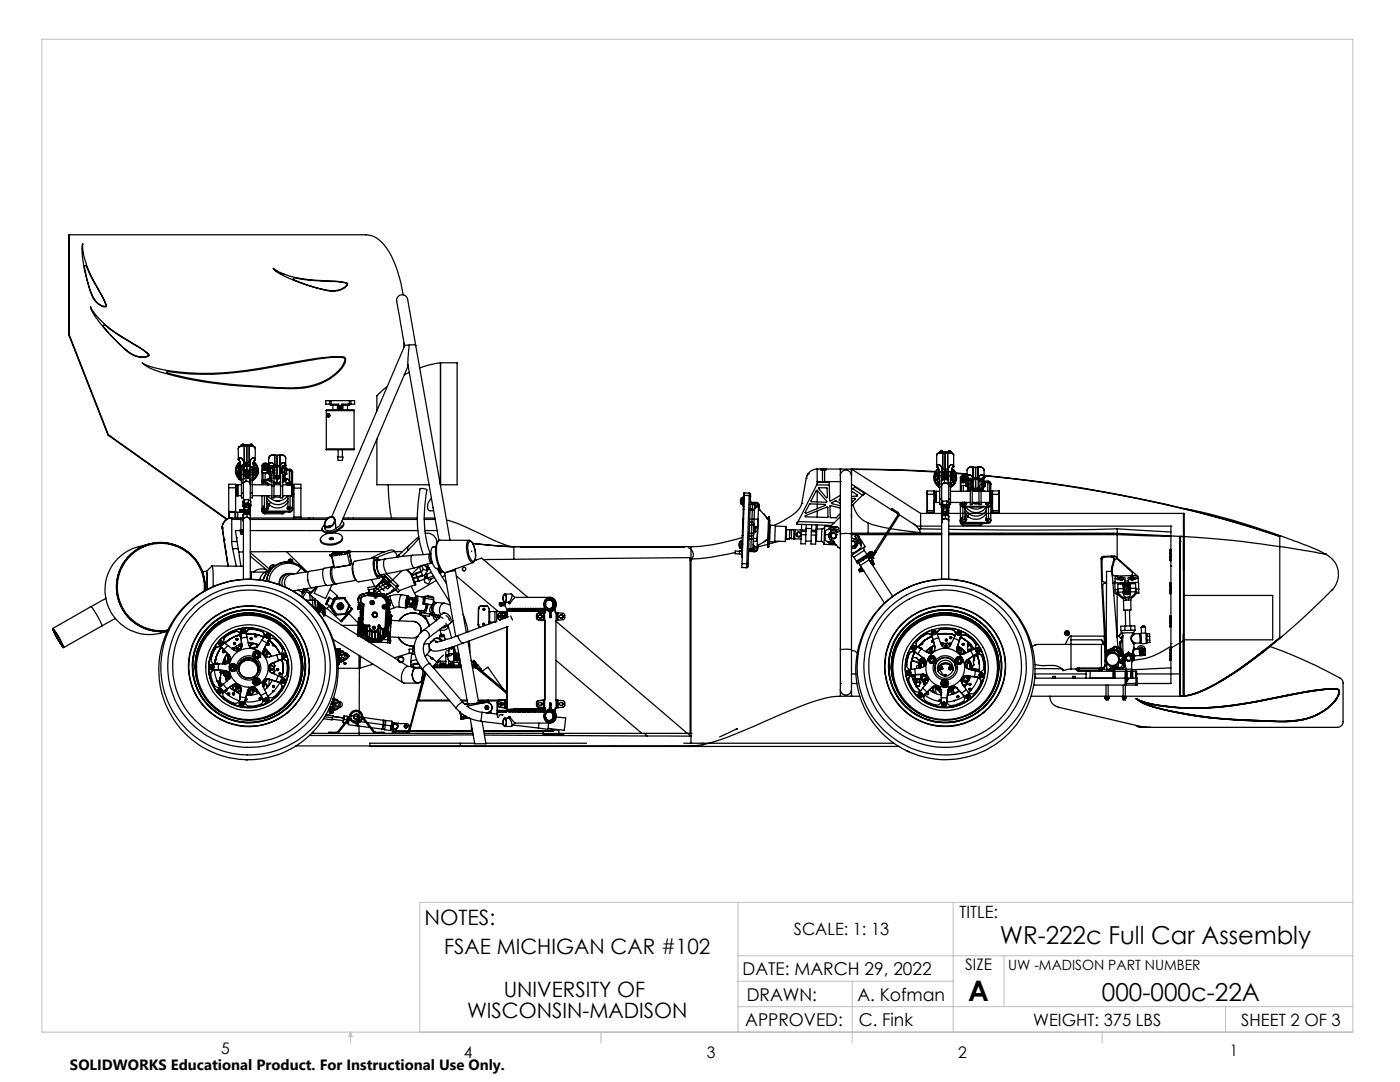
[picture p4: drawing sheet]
<svg xmlns="http://www.w3.org/2000/svg" width="279mm" height="216mm" viewBox="0 0 279 216" stroke-linecap="round" stroke-linejoin="round" font-family="sans-serif">
<defs><g id="words">
<text font-size="5.6" x="193.2" y="199.7">A</text>
<g font-size="4.9">
<text x="199.5" y="188.4">WR-222c Full Car Assembly</text>
<text x="219.9" y="199.7">000-000c-22A</text>
</g>
<g font-size="4.2">
<text x="84.7" y="184.5">NOTES:</text>
<text x="88.6" y="190.4">FSAE MICHIGAN CAR #102</text>
<text x="93.2" y="203.1">WISCONSIN-MADISON</text>
<text x="100.5" y="198.8">UNIVERSITY OF</text>
</g>
<g font-size="3.5">
<text x="148.2" y="194.6">DATE: MARCH 29, 2022</text>
<text x="149" y="199.7">DRAWN:</text>
<text x="171.1" y="199.7">A. Kofman</text>
<text x="148.7" y="204.7">APPROVED:</text>
<text x="171.4" y="204.7">C. Fink</text>
</g>
<g font-size="3.4">
<text x="191.5" y="183.1">TITLE:</text>
<text x="158.4" y="186.7">SCALE: 1: 13</text>
<text x="206.2" y="204.6">WEIGHT: 375 LBS</text>
<text x="247.7" y="204.6">SHEET 2 OF 3</text>
</g>
<g font-size="3.2">
<text x="192.6" y="193.5">SIZE</text>
<text x="44.2" y="210.4">5</text>
<text x="92.6" y="211.1">4</text>
<text x="141.1" y="211.1">3</text>
<text x="191.2" y="211.1">2</text>
<text x="245.4" y="210.6">1</text>
</g>
<text font-size="3" x="14" y="213.5">SOLIDWORKS Educational Product. For Instructional Use Only.</text>
<text font-size="2.8" x="201.2" y="193.5">UW -MADISON PART NUMBER</text>
</g></defs>
<g fill="none" stroke="#c0c0c0" stroke-width=".2">
<path d="M8.4 7.8h261.6v198.2h-261.6zM147.3 180.1v25.9M147.3 190.7h122.7M147.3 195.8h42.9M170.1 195.8v12.3M190.2 180.1v25.9M200.4 190.7v10.2M270 180.1h-186.2v25.9M70 206v2.1M70 206l.3 .8h-.7zM119.9 206v2.1M147.3 200.9h122.7"/>
<path d="M220 206v2.1M244.6 200.9v5.1"/>
</g>
<g fill="none" stroke="#000" stroke-width=".25">
<path d="M13.8 46.8v20l7.8 19.9 23.7 16.9-.5 .4-.4 .7M16.5 48.6a6.1 6.1 0 0 0 .4 3 28.9 28.9 0 0 0 3.3 7.2l.9 1.7 .1 .7a1.99 1.99 0 0 1-2-.9 11.6 11.6 0 0 1-2-5 14.8 14.8 0 0 1-.7-6.6zM16.9 53l.3 .1 2.2 4.3a9.1 9.1 0 0 1 1.7 3.7 2.35 2.35 0 0 1-2.4-1.6 20.8 20.8 0 0 1-1.8-6.4zM54.5 53.6l.4 .2a14.2 14.2 0 0 0 6.2 1.9l2.4 .3a18 18 0 0 1 5.9 .6 1.6 1.6 0 0 1-1.5 1.3 6.3 6.3 0 0 1-4.3-.3 26.1 26.1 0 0 1-8.7-3.7zM58.6 55.5a66.7 66.7 0 0 0 9.3 .8l1.4 .3a1.09 1.09 0 0 1-.9 .9l-.9 .4a10.6 10.6 0 0 1-5.4-.7l-3.4-1.4-.2-.1zM80.5 58.8a20.1 20.1 0 0 0-4.3-10.5 4.4 4.4 0 0 0-3.2-1.5h-59.3v20l7.9 20 23.6 16.8M18.1 61.2a14.4 14.4 0 0 0 5.8 5.7l4.9 3 .8 .7 .1 .3a3 3 0 0 1-3.1 0 30.4 30.4 0 0 1-6.5-6.3 9.2 9.2 0 0 1-2-3.4zM20.6 64.9l.2-.1a62.7 62.7 0 0 0 7.8 5.1l1.1 .9a1.48 1.48 0 0 1-1.7 .4l-.5-.1a6 6 0 0 1-2.6-1.5 17.9 17.9 0 0 1-4.3-4.7zM28.4 72.4l.2 .1a12.4 12.4 0 0 0 4.4 1.4 55.2 55.2 0 0 0 20.4-.7l9.8-1.7 3-.3 2.5 .1a1.26 1.26 0 0 1-.2 1.7 11.9 11.9 0 0 1-9.9 4.5 114.8 114.8 0 0 1-23.6-2.5 19.7 19.7 0 0 1-6.1-2.2zM33.3 74.1a57.4 57.4 0 0 0 20.9-.8l2.3-.5a64.2 64.2 0 0 1 10.7-1.5h1a.56 .56 0 0 1 .6 .3 .56 .56 0 0 1-.1 .7 9.4 9.4 0 0 1-6.8 4.7 39.6 39.6 0 0 1-10.9 0 77 77 0 0 1-17.7-2.6zM65.8 79.9h-.8v.7h.8M65.8 79.9v.7"/>
<path d="M65.8 79.9h.3M66.1 79.9h3.6M66.1 79.9l-.1 1h1.6M69.7 79.9v.7M69.7 79.9h.3M70 79.9h.8v.7h-.8M70 79.9v.7M77.3 77l-2.1 2v3M80.6 68.5l-.1 1M80.8 69l-14.6 34.1M81.5 73l-13.6 31.6-.3 .4-.6 .4M81.7 74.3l-1 .5"/>
<path d="M81.7 68.9l-.3 3.7 6.2 35.2M81.7 68.9l-.9 .1M81.7 68.9l1-.1 .3 .2M83 69l6.8 38.8M83 69l-1.3-7.1a5.5 5.5 0 0 0-.7-2.8 1.14 1.14 0 0 0-1.5 0 1.14 1.14 0 0 0-.3 1.4l1.6 8.5M87.9 72.4l-2.4 .4-1.8 .6M87.9 72.4h3.3v24.3h-3.3M87.9 72.4v24.3M45.6 97.3v-.7h1.4v.7M45.6 97.3h1.4M45.6 97.3v4.8M47 97h.2"/>
<path d="M47 98.6h.2M47 97.3v4.8M47.1 94.3l.1 .2M47.1 94.3h.1M47.1 94l.2-.1 .1 .5-.2 .1M47.2 94.5l.2 .5M47.2 93.5l-.1 .5M47.2 94.3v.2M47.2 94.5h.1M47.2 93.5h.1M47.3 93.1l-.1 .4M47.4 94.1l-.2 .2"/>
<path d="M47.4 95h.1M47.4 95a.33 .33 0 0 1 .4 .1 .33 .33 0 0 1 0 .4M47.4 92.9a.34 .34 0 0 1 .2 .3 .34 .34 0 0 1-.4 .3M47.4 96.7v2.2zM47.6 93.9l.1 .8 .5 .6M47.6 89.5v2.2M47.6 93.9h.2M47.6 93.1l-.1 .1-.2-.1M47.6 91.7a.41 .41 0 0 1 .4-.4 .41 .41 0 0 1 .4 .4l.1 .2M47.6 95.2l.2 .3M47.6 91.7l.1 .2M47.7 95l.1 .1-.2 .1"/>
<path d="M47.7 95.6l.5 .3M47.7 95.6h.1M47.7 91.9a.92 .92 0 0 1 .1 1.1M47.7 91.9l.1 .1a.87 .87 0 0 1 0 1M47.7 95.5l.5 .4M47.7 95.5v.1M47.7 92.4l-.3 .5M47.7 92.4h.1M47.8 92.4l-.4 .5M47.8 95.5h-.1M47.8 92.4l.1 .2 .1-.1M47.8 95.5l.4 .2"/>
<path d="M47.8 95.5l.4 .3M47.8 93.7v.5M47.8 94.2v.3M47.8 93.4h.1M47.8 93.4v.3M47.8 93.7h.1M47.8 93.4v1.1M47.8 94.2h.1M47.8 93.7h.3M47.8 94.2h.3M47.8 94.5h.1M47.8 95.5h.1"/>
<path d="M47.8 93l-.2 .9M47.8 94.2l.1 .7M47.9 94.2v.4M47.9 94.6v.1M47.9 94.7v.2M47.9 94.9h.1M47.9 93.9v.3M47.9 94.2h.1M47.9 93.9l-.1 .3M47.9 94.9h.3M47.9 93.9h.3M47.9 94.6h.2"/>
<path d="M47.9 94.7h.2M47.9 94.2h.2M47.9 92.1a2.27 2.27 0 0 0-.2 3.5M47.9 92.3l-.1 .1M47.9 92.3h.1M47.9 92.3l-.2 .1M48 89h.1M48.1 89h.1M48.1 93.2l.1 .2M48.1 93.2l.1 .2h-.4M48.1 93.4v1.5M48.1 93.2h.1"/>
<path d="M48.2 88.9l-.1 .1M48.2 88.8h.1M48.2 93.8v.9M48.2 98.4v.9h.4M48.2 93.2h.1M48.2 96.7h-1v2.2h1M48.2 93.2h.4M48.2 93.8h.4M48.2 94.7h.4M48.2 88.8v.1M48.2 93.2v.6M48.2 94.7v3.7"/>
<path d="M48.2 98.4h.4M48.4 88.9l-.4 .1M48.4 88.9h.1M48.4 88.7l-.2 .1M48.4 88.7h.1M48.4 93.2h.1M48.4 88.8h.1M48.4 88.9h-.1M48.4 88.7v.1M48.4 88.9v.1M48.4 88.8l.4 .1M48.4 88.8l-.3 .1"/>
<path d="M48.4 88.8l.4 .2M48.4 93.1l.1 .1M48.4 89l-.7 .2M48.4 89h.1M48.4 89h.4M48.4 89l-.6 .1M48.4 89a.75 .75 0 0 0-.8 .5M48.4 88.8v.2M48.4 88.8l-.1 .1M48.5 88.9l.3 .1M48.5 88.7l.1 .1M48.5 88.7h.1"/>
<path d="M48.5 88.7l.2 .1M48.5 93.2h-.1M48.5 88.8h.1M48.5 93.2h.1M48.5 88.7v.1M48.5 88.9v.1M48.5 88.7l-.1 .1M48.5 96.3l.1 .3M48.5 91.9l.3 .2M48.5 91.9l.1 .2M48.6 93.7h.1M48.6 94.2h.1"/>
<path d="M48.6 94.8l.4 .2M48.6 93.8v.9M48.6 93.2h.1M48.6 93.5v.7M48.6 96.5a.75 .75 0 0 1 .7-.4 .75 .75 0 0 1 .7 .4v3.5M48.6 94.2h.3M48.6 94.6h.3M48.6 93.5h.1M48.6 93.2v.6M48.6 94.7v.9M48.6 96.5v3.5M48.6 95.5h.1"/>
<path d="M48.6 94.7h.1M48.6 100l-.1 .1M48.6 88.8h.1M48.6 92.9a.3 .3 0 0 0-.3-.1 .3 .3 0 0 0-.2 .4M48.6 94.7l.1 .1M48.6 92.1l.1 .6M48.6 92.9l.1 .2M48.6 92.1v.8M48.6 94.6v.1M48.7 93.1a.24 .24 0 0 0-.3-.2 .24 .24 0 0 0-.2 .3M48.7 93.2l-.1 .3M48.7 93.1l-.3-.2-.2 .3"/>
<path d="M48.7 88.8v.1l.2-.1M48.7 88.8h.1M48.7 93.3l-.1 .2 .1-.2M48.7 93.1a.94 .94 0 0 1 1.1 0M48.7 92.9l.4-.2 .7 .2M48.7 92.9v.2M48.7 93.1v1.1zM48.7 94.6v.2zM48.7 94.8l.3 .1zM48.7 92.7v.2M48.8 88.9h.1M48.8 89h-.2a.9 .9 0 0 0-1 .5"/>
<path d="M48.8 92.1l.4 .4M48.8 89h.4M48.8 89h.1M48.8 89v3.1M48.8 99.7v.7M48.8 99.7l-.3 .5M48.9 88.8v.2M48.9 94.7l.1 .1M48.9 94.7h.1M49 94v.7M49 94l-.1 .7M49 95.1v.1"/>
<path d="M49 94.7v.4M49 95.2h.1M49 95.1h.1M49 95.1v.3M49.1 95.3l-.6 .3v.7M49.1 96l-.6 .3M49.1 96l.8 .2M49.1 95.3v.7M49.1 95.3l.8 .2M49.2 95.1h.1M49.2 88.8h.1M49.2 93.7l-.2 .1v.2"/>
<path d="M49.2 93.7l.3 .1v.2M49.2 88.8h-.3M49.2 88.8h.4M49.2 92.9v.8M49.2 92.9l.6 .2M49.2 92.9l-.5 .2M49.2 95.1l-.2 .1M49.2 95.1l.3 .1M49.2 94.7h-.2M49.2 93.9l-.2 .1M49.2 93.9v.8M49.2 93.9l.3 .1"/>
<path d="M49.2 94.7h.3M49.2 94.9v.1M49.2 94.9l-.2 .1v.2M49.2 94.9l.3 .1v.2M49.2 95l-.2 .1M49.2 95l.3 .1M49.2 93.7v.2M49.2 92.5h.1M49.2 89v3.5M49.2 94.7v.2M49.2 95v.3M49.3 95.1h.1"/>
<path d="M49.4 95.4h.1M49.5 95.2h.1M49.5 95.1h.1M49.5 95.1v.3M49.5 94.9l.3-.1zM49.5 94v.7M49.5 94l.1 .7M49.5 95.1v.1M49.5 94.7v.4M49.6 99.7l.5 .4v.9l-.3 .4M49.6 99.7h-.8M49.6 99.7v.7"/>
<path d="M49.6 94.7l-.1 .1M49.6 94.7h-.1M49.6 94.2h.3M49.6 94.6h.3M49.6 88.8l.2 .1M49.6 88.8v.2M49.7 89h-.1M49.7 89h.1M49.7 92.1l-.5 .4M49.7 89h.2a.84 .84 0 0 1 1 .5M49.7 89l-.5 .1M49.7 89v3.1"/>
<path d="M49.8 89h-.6M49.8 88.9h.1M49.8 92.9v.2M49.8 94.6v.2zM49.8 93.1v1.1zM49.8 88.8h.1M49.8 93.5h.1v.7M49.8 88.8v.1M49.9 92.1l-.1 .8M49.9 94.7l-.1 .1M49.9 92.1v1.4M49.9 94.6v.1"/>
<path d="M49.9 95.5v.7M49.9 95.5h.1M49.9 95.5l.1 1.2M49.9 96.2l.1 .5M49.9 93.7h.1M49.9 94.2h.1M49.9 94.8l-.4 .2M49.9 93.8v.9M49.9 93.2h.1M49.9 93.2h.4M49.9 93.8h.4M49.9 93.2v.6"/>
<path d="M49.9 94.7v1M49.9 94.7h.4M49.9 94.7h.1M50 91.9l-.3 .2M50 91.9l-.1 .2M50 98.4h.3M50 96.7h.1M50 88.9l-.3 .1M50 88.9h.1M50 88.7l-.2 .1M50 88.7h.1M50 88.7v.3"/>
<path d="M50.1 88.8l-.3 .1M50.1 88.9h.1M50.1 88.8l.3 .1M50.1 88.8l-.4 .2M50.1 88.8l.3 .2M50.1 89l.7 .2M50.1 88.8h.1M50.1 89h.1M50.1 89h-.3M50.1 89h-.4M50.1 89l.6 .1M50.1 89a.75 .75 0 0 1 .8 .5"/>
<path d="M50.1 88.9l.3 .1M50.1 88.7l.2 .1M50.1 88.7h.1M50.1 88.7l-.1 .1M50.1 88.9v.1M50.3 88.8h.1M50.3 88.8v.1M50.3 93.8v.9M50.3 98.4v.9h-.3M50.3 93.2h.1M50.3 93.4l.1 .5M50.3 95.7h.1"/>
<path d="M50.3 93.9h.1M50.3 96.7h4M50.3 98.9h4M50.3 93.2v.6M50.3 94.7v3.7M50.3 95.7v.1M50.4 93.9l-.1 1M50.4 93.5h.5v.7M50.4 94.6h.3M50.4 94.1h.3M50.4 94.8h.3M50.4 94.3h.3"/>
<path d="M50.4 93.7h.4M50.4 89h.1M50.6 92.3l.1 .1M50.6 92.1a2.24 2.24 0 0 1 .7 2.8M50.7 93l.2 .7M50.7 94.1v.7M50.7 92.4a.37 .37 0 0 0 0 .4 .37 .37 0 0 0 .4 .1M50.7 92.4l.2 .3M50.7 94.8l-.4 .5M50.7 92.4l-.1-.2a2.21 2.21 0 0 1-.3 3.7M50.7 89.1h.1M50.7 94.2h.1"/>
<path d="M50.7 92.4h.1M50.8 95.4l-.2 .2M50.8 95.4l-.2-.1-.3 .2 .3 .1M50.8 95.5l-.2 .1M50.8 93.5l-.1 .7h.5v-.5h-.3M50.8 95.4v.1M50.8 91.9a.86 .86 0 0 0-.1 1.1M50.8 94.6l-.1 .2M50.8 91.9a.87 .87 0 0 0-.1 1.1M50.9 91.7a.41 .41 0 0 0-.4-.4 .41 .41 0 0 0-.4 .4l-.1 .2M50.9 91.7l-.1 .2M50.9 94.2v.4h-.2"/>
<path d="M50.9 89.5v2.2M50.9 92.7h-.1v.2M51 95.4l-.1 .1M51 95l-.2 .4M51 95l-.2 .5M51.1 92.9l.2 .5M51.2 92.9l.1 .5M51.2 92.9h-.1M51.2 94.8l-.2-.1-.1 .1M51.2 93.9h.2v.5M51.3 94.4a.35 .35 0 0 0-.3 .2 .35 .35 0 0 0 0 .4M51.3 94.4l-.1 .4"/>
<path d="M51.3 93.4v.2M51.3 93.4h.1M51.3 93.4h-.2v.3M51.3 94.4h.1M51.3 93.6l-.1 .1M51.4 93.9l-.1 .5M51.4 94.4l-.2 .4M52.3 98.9v3.1l.2 .4 .3 .1M52.3 95.9l.3 .2M52.3 96.1l.3 .3M52.4 93h.1M52.4 93a.57 .57 0 0 0 .6 .6 .57 .57 0 0 0 .6-.6"/>
<path d="M52.5 93.5l.4 .3M52.5 93.5h.2M52.5 93.5v.3M52.5 94.4v1.4M52.6 96.1h.4M52.6 96.1v.3M52.6 96.4h.4M52.6 92.9a.36 .36 0 0 0 .4 .4 .36 .36 0 0 0 .3-.4M52.8 98.9v2.5M52.8 92.7v.2M52.8 92.9l.2 .1M52.9 95.8h-.4"/>
<path d="M52.9 93.8h.1M52.9 94.4v1.4M53 96.1l.3 .2M53 96.4l.3 .1M53 96.1v.3M53 92.6l.2 .1M53 92.6l-.2 .1M53 92.7l.2 .1M53 92.6v.1M53 92.7l-.2 .1M53.2 92.9l-.2 .1M53.2 92.7v.2"/>
<path d="M53.2 99.2a2.35 2.35 0 0 0 2 1.5 2.35 2.35 0 0 0 2.3-1.3M53.2 99.9l.5 .8M53.2 98.9v2.5M53.2 96.4l.1 .3M53.3 93.5h.3M53.3 96.3l.8 .4M53.3 96.5l.3 .2M53.3 96.3v.2M53.3 93.8h-.9v.6h.9M53.3 96.5l.1 .2M53.3 96.7v-.2l.1 .2M53.3 94.1h.4"/>
<path d="M53.3 94.4h.4M53.4 96.6l.2 .1M53.4 98.9a2.38 2.38 0 0 0 4 0M53.6 93h.1M53.6 93.5v-.6a.67 .67 0 0 0-.7-.5 .67 .67 0 0 0-.6 .5v3.8M53.6 95.7l.7 .5M53.6 93.5v.1M53.6 91.5v1.4M53.6 92.9l.1 .2M53.7 95.7l.1 .3zM53.7 94.4l.1 .5M53.7 93.1l.1 .2"/>
<path d="M53.7 92.8v.3M53.7 92.8l.1 .1M53.7 92.8l-.1 .1M53.7 93.7h-.4v.7h.4M53.8 93.3h.1M53.8 93.3l.1 .2M53.8 92.9l.2 .1M53.8 92.9l.1 .1M53.8 94.9l.1 .1M53.8 93.5l-.9 .3M53.8 93.5v1M53.8 93.5v1.2h.1"/>
<path d="M53.8 93.5h.1M53.8 92.9v.4M53.8 94.9v.5M53.8 95.4l-.9 .4M53.9 95.6l.4 .4zM53.9 94.2v.7M53.9 94.9v.4l-.1 .1M53.9 93h.5v.3M53.9 93v.3M53.9 93.5h.1M53.9 93.3l-.1 .2M53.9 93.3h.5"/>
<path d="M53.9 94.9h.4M53.9 93.3v.9M53.9 94.2h.5M54.3 97v2.3h.4v-2.3M54.3 95.4l-.7 .3v.1h-1.1M54.3 94.5v2.5M54.3 97h.4M54.4 93.4h.3v.3M54.4 94.2v.3M54.4 93.3v.9M54.4 93.7h.3M54.6 92.6l.2 .1"/>
<path d="M54.6 92.6a.51 .51 0 0 0-.5-.3 .51 .51 0 0 0-.4 .5M54.6 92.6l.1 .2M54.6 93.5h.1M54.7 94.4h.1M54.7 93.8h.1M54.7 99.1l1.3 .1M54.7 96.2l.4 .1 .9-.1M54.7 95.1a1.1 1.1 0 0 0 1.3 0M54.7 95.4a1.29 1.29 0 0 0 1.3 0 1.29 1.29 0 0 1-1.3 0zM54.7 96.4h1.3M54.7 96.7h1.3M54.7 98.9h1.3"/>
<path d="M54.7 93.5h.1M54.7 95.1h.1M54.7 93.7v3.3M54.7 93.5v1h.1M54.7 92.8l.1 .4M54.7 92.8v.7M54.8 94.8l-.1 .3M54.8 94.7v-.2l-.1 .6M54.8 93.2v1.6M54.8 94.8l.4 .2 .7-.2M54.8 94.8l.5 .2M54.8 93.2h.1"/>
<path d="M54.8 93.3h.1M54.8 90.8a.91 .91 0 0 0-1.2 .7M54.8 92.7l.5 .3M54.8 90.8a.96 .96 0 0 0-1.2 .7M54.8 90.8l.5 .1M54.8 90.8v1.9M54.9 99.8v.1M55.1 99.9h.1M55.2 99.9h.2M55.2 99.9v.1M55.3 93.1l.6 .1M55.3 93.1l-.5 .1"/>
<path d="M55.3 93.1v1.9M55.3 90.9v2.1M55.3 95.5v.9M55.5 99.9h.1M55.5 99.9h-.1M55.8 92.7l-.5 .3M55.8 90.8a.86 .86 0 0 1 1.2 .7M55.8 90.8a.92 .92 0 0 1 1.2 .7M55.8 90.8l-.5 .1M55.8 90.8v1.9M55.9 94.8l.1 .3M55.9 94.7v-.2l.1 .6"/>
<path d="M55.9 93.2v1.6M55.9 94.8l-.6 .2M55.9 93.6h.1v.9h-.1M55.9 99.9l-.1 .1M56 92.8l-.1 .4M56 92.8v.8M56 94.4h.1M56 93.8h.1M56 97v2.3h.4v-2.3M56 95.1h.1M56 97h.4M56 93.7v3.3"/>
<path d="M56 93.7h.3M56 92.6a.5 .5 0 0 1 .6-.3 .5 .5 0 0 1 .4 .5M56 92.6l-.2 .1M56 92.6v.2M56.3 93.4h-.3v.3M56.3 94.2v.3M56.3 93.3h.4M56.3 93.3v.9M56.3 94.2h.4M56.4 95.4v.1M56.4 96.7h2.1v2.2h-2.1M56.4 94.9h.3"/>
<path d="M56.4 94.5v2.5M56.4 95.5l.4 .1M56.6 98.9l-.2 .1M56.7 94.2v.7M56.7 94.9v.4l.2 .1M56.7 93v.3M56.7 93h-.4v.3M56.7 93.5h.1M56.7 93.3l.2 .2M56.7 93.5h.4M56.7 93.3v.9M56.8 95.6l-.4 .4z"/>
<path d="M56.8 95.6l.2 .2M56.8 95.6h.6M56.8 93.5v1.2h-.1M56.8 94.6h.3M56.8 94.3h.3M56.8 93.8h.3M56.9 92.9l-.2 .1M56.9 93.3h.1M56.9 93.3l-.1 .2zM56.9 94.9l-.2 .1M56.9 93.5h.1M56.9 92.9v.4"/>
<path d="M56.9 94.9v.5M56.9 95.4l.5 .2M57 93.1l-.1 .2M57 95.7l-.1 .3zM57 92.8v.3M57 92.8l-.1 .1M57 92.8v.1M57 94.6l-.1 .3M57 91.5v1.4M57 92.9v.2M57 95.8l-.6 .4M57 95.8v.5h.4"/>
<path d="M57.1 96.7a.57 .57 0 0 1 .6-.5 .57 .57 0 0 1 .5 .5M57.1 94.3v.1M57.1 93.8v.5M57.1 93.8h.1M57.1 94.6h.1M57.1 94.4v.2M57.1 93.5v.3M57.1 93.5h.1M57.1 93.5l.1 .1M57.2 93.6l-.1 1M57.2 93.6h.7l.4 .3 .1 2.8M57.2 93.7l.5 .2"/>
<path d="M57.3 96.6v.1M57.4 96.7a.34 .34 0 0 1 .3-.4 .34 .34 0 0 1 .3 .4M57.4 95.6l.3 .3M57.4 96.7a.3 .3 0 0 1 .3-.4 .3 .3 0 0 1 .2 .4M57.5 98.9v2.3M57.5 96.4v.3M57.5 96.7h.1zM57.6 93.7l-.2 .1M57.7 96.4h.2M57.7 96.4h-.2M57.7 96.5l.2 .1M57.7 96.4v.1"/>
<path d="M57.7 96.5l-.2 .1M57.7 96.7h.2zM57.7 93.7l.5 .3M57.7 95.9l.4 .4M57.7 93.9l.4 .1M57.7 93.9v2M57.8 93.9v-.1l.1 .1M57.8 93.9l-.1-.2h-.1h.2l.1 .2M57.9 93.9h.1M57.9 96.4v.3M57.9 93.9h-.1M57.9 98.9v2.3"/>
<path d="M58 96.3h.1M58 96.6v.1M58.1 94h.1M58.1 94l.3 .2M58.1 94v2.3M58.2 96.7v2.2zM58.4 98.9v2.8l-.3 .4-.3 .1M58.5 97h.2M58.5 98.6h.2M58.7 97.4v-.8h1.3v.8M58.7 97.4h1.3M58.7 97.4v5.8"/>
<path d="M60 97.4v5.8M65.1 81.8h5.6v7.9h-5.6zM65.1 89.6h5.6M65.1 81.9h5.6M65.8 80.6h1.8v.3M66.4 80.9v.9M67.3 91.2h1.1l-.1 .7h-.8zM67.3 80.9v.9M67.5 89.7v1.5M67.6 80.9h.6M68.2 80.9h.3M68.3 89.7v1.5"/>
<path d="M68.4 80.9v.9M68.5 80.9h.9M68.5 80.6v.3M69.4 80.9v.9M69.4 80.6v.3M69.4 80.9h.3M69.7 80.6v.3M69.7 80.6h-1.5v.3M69.7 80.6h.3M69.8 80.6l-.1 .3M75.2 87.6v9.1h10.4M77.5 96.7l.2 3.9 .4 2.8"/>
<path d="M86.1 99.4a1.74 1.74 0 0 0-.5 2.4l.9 .1M148 99.4a.82 .82 0 0 0-.1 1.1M148.2 99.2v1.6M148.2 99.2l-.2 .1v.5a.8 .8 0 0 0 .2 1M148.2 99.2h.2M148.4 99.4l-.1 1.7M148.4 99.4h.2M148.6 98.8l-.5 13.7M148.6 98.8l.9 .1M148.6 98.4h-.2v1M148.6 98.4v.4M148.6 98.4h.9"/>
<path d="M149.5 98.9l-.5 13.6M149.5 98.9l.3 .2M149.5 98.4v.5M149.5 98.4l.3 .2v.5M149.8 99.1l-.5 13.3M160.9 95.4l-.9 5M160.9 95.4h.1M161.3 94.5h.1M161.3 94.5l-.3 .5M162.9 97.9h.2l1.9 2.1v.2l-3.1-.2zM163 96.8l.3-.6h2.2v.6M163 96.8h2.5"/>
<path d="M163 96.8l-3.7 7.3M163.1 93.6v2.5M163.1 93.6a2.22 2.22 0 0 0-2.2 1.8M163.1 97.9v2.3M163.1 96.1v.5M163.1 93.6h6.8M163.1 96.1h4.6M163.1 93.6h.1M163.1 96.1h.1M163.3 97.4l1.7-.1 .1 2h-.2zM163.9 93.6h.2M163.9 93.6h.1"/>
<path d="M163.9 93.6h.9M163.9 93.8h.1M163.9 93.6v.2M164.1 93.6h.1M164.1 93.6v2.6M164.2 93.6h.4M164.2 93.6l-.1 .2M164.6 93.8v2.4M164.6 93.6h.1M164.6 93.6v.2v-.2M164.6 93.6h.2M164.8 93.6v.2h-.9"/>
<path d="M165.5 96.8l.1 3.2 2.1-1.2M167.7 99.6l-.2 .1 .2 .2M167.7 93.6v1.3M167.7 93.6h.1M167.7 96.1h.1M169.9 93.7v1.2zM169.9 93.7l10.9 .2 5.9 .3M169.9 93.6l8.6 .1 8.2 .4M169.9 99.6l.2 .6M169.9 99.5l.8 .1-.8 .7M169.9 98.1h.2l1 .7-.1 .2-1.1 .1M169.9 93.6v.1"/>
<path d="M169.9 93.7l13.8 8.7M169.9 96.6l8 5.1M169.9 93.6h.1M170.2 97.5l.5-.3 1.8 1.2M170.2 97.5l2 1.3M170.2 97.5l-.3 .1M172.2 98.8l-2.3 2.2M172.5 98.4l-.3 .4M185 98h1.4v.4M185 98v.4M185 98.4v3.6M185 98.4h.1"/>
<path d="M185.1 98v.6h1.3M186.4 98v.6M186.4 99.9h.1M186.4 98.4h.1M186.4 98.6v3.3M186.4 99.9v2.1M186.5 95.3h.1M186.5 95.8l.3 .5M186.5 94.8v.5M186.5 95.6l.1 .2M186.5 95.6v.2M186.5 94.8h.1"/>
<path d="M186.6 95.8l.2 .5M186.6 94.8l-.1 .5M186.6 95.8h-.1M186.7 95.5l-.2 .1M186.7 95.6h.3M186.7 95.3h-.2M186.7 94.5l-.1 .3M186.7 94.5l-.2 .3M186.8 95.6v.2h-.2M186.8 96.3a.33 .33 0 0 1 .4 .1 .33 .33 0 0 1 0 .4M186.8 94.2a.35 .35 0 0 1 .1 .4 .35 .35 0 0 1-.3 .2M186.8 98v2.3"/>
<path d="M186.9 96.6l.3 .2M186.9 96.6l.2 .2M186.9 90.8l.1 2.3M186.9 94.4l-.2 .1M187 95.6l.1 .4 .4 .6M187 93.1a.41 .41 0 0 1 .3-.4 .41 .41 0 0 1 .5 .3l.1 .2M187 93.1h.1M187 93.1l.1 .1M187 95h-.3v.6M187 96.3l.1 .1-.2 .2M187.1 94.6l-.1 .4M187.1 93.2a.92 .92 0 0 1 .1 1.2"/>
<path d="M187.1 93.2a.91 .91 0 0 1 .1 1.2M187.1 94.5h.3M187.1 95h.3M187.1 93.8l-.3 .4M187.1 95.5h.4M187.1 95.7h.4M187.1 95.1h.3M187.1 93.8h.1M187.1 96.8l.4 .4M187.1 93.8l.2 .1h.1M187.2 96.8l.3 .3M187.2 96.8h-.1"/>
<path d="M187.2 94.4h-.1M187.3 93.5a2.25 2.25 0 0 0 0 3.7M187.3 93.6l-.2 .2M187.3 93.6v.1M187.3 97.2h.1M187.3 97.2l.2 .1M187.4 90.4h.1M187.4 94.8h-.4v.9l.1-.7M187.4 94.4h-.3v.6M187.4 94.4v.7M187.4 97v.1M187.4 90.3h.1"/>
<path d="M187.4 90.3v.1M187.5 95.2v.6M187.5 94.3h-.1v.9h.1M187.5 94.9v-.8h.5v.8M187.5 99.6v1.1h.4M187.5 98h-1v2.3h1M187.5 94.9h.5M187.5 94.9v4.7M187.5 99.6h.4M187.6 90.1l-.2 .2M187.6 90.1h.1M187.7 90.2h.1"/>
<path d="M187.8 90.2l-.4 .1M187.8 90.2h.1M187.8 90l-.2 .1M187.8 90h.1M187.8 90.1h.1M187.8 90v.3M187.8 90v.1M187.8 90.2l.3 .1M187.8 90.2l-.3 .1M187.8 90.2l.4 .1M187.8 90.3l-.8 .3M187.8 90.3h.3"/>
<path d="M187.8 90.3l-.7 .2M187.8 90.3a.78 .78 0 0 0-.9 .5M187.9 90.2l.3 .1M187.9 90h.1M187.9 90l.1 .1M187.9 90l.2 .1M187.9 90.1h.1M187.9 90v.1M187.9 90.2v.1M187.9 90l-.1 .1M187.9 96.7v.2M187.9 93.2l.2 .3"/>
<path d="M187.9 93.2l.1 .3M188 95.6h.1M188 95h.1M188 94.3l.1 .1M188 94.9h.1M188 94.8v1.1M188 94.8h.1M188 94.9v1M188 94.2v.1M188 93.5l.1 .5zM188 90.1h.1M188 93.5v.8"/>
<path d="M188.1 94.6l-.1 .2M188.1 94.6h.1M188.1 94.2v.2M188.1 94.4v1.4zM188.1 90.1v.1h.1M188.1 90.3l.5 .1M188.1 90.3h.1M188.1 90.3h-.1a.84 .84 0 0 0-1.1 .5M188.1 93.5l.5 .3M188.1 90.2h.1M188.1 90.3v3.2M188.2 90.3h.1"/>
<path d="M188.2 90.3v.1M188.2 90.4h.1M188.2 90.2v.1M188.3 95v.1M188.3 95h.1M188.3 94.4v.6M188.3 94.3l-.2 .1M188.3 94.1l-.2 .1M188.3 94.3v.7M188.3 95.5h.1M188.3 95v.5M188.3 94.1v.2"/>
<path d="M188.4 95.5h.1M188.4 95.5v.1M188.5 95.6l.7 .2 .2 1.2M188.5 95.6v.7M188.5 96.3l-.6 .4M188.5 96.3l.7 .2M188.5 95.6l-.6 .4v.7M188.6 95.4h.1M188.6 90.1h.1M188.6 94.1h.3M188.6 94.1h-.3M188.6 90.1l-.4 .1"/>
<path d="M188.6 90.1l.4 .1M188.6 95.4l-.2 .1M188.6 95.4l.2 .1M188.6 95h-.3M188.6 94.3h-.3M188.6 94.3v.7M188.6 94.3h.3M188.6 95h.3M188.6 95.2v.1M188.6 95.2l.2 .1v.2M188.6 95.2l-.2 .1v.2M188.6 95.3l-.2 .2"/>
<path d="M188.6 95.3l.2 .2M188.6 94.1v.2M188.6 90.4v3.4M188.6 95v.2M188.6 95.3v.3M188.6 93.8h.1M188.7 95.4h.1M188.8 95.5h.1M188.8 95.5v.2M188.9 94.4l.1 .6M188.9 94.3l.3 .1M188.9 94.1l.3 .1"/>
<path d="M188.9 94.3v.7M188.9 95.5h-.1M188.9 95v.5M188.9 94.1v.2M188.9 99.9l.5 .5v.7M188.9 99.9v.7M188.9 99.9l-.8 .1M189 95l-.1 .1M189 95h-.1M189 94.5h.3M189 90.2h.2M189 90.2v.1"/>
<path d="M189.1 90.3l-.1 .1M189.1 90.3h.1M189.1 93.5l-.5 .3M189.1 90.3h.2a.84 .84 0 0 1 1 .5M189.1 90.3h.3M189.1 90.3v3.2M189.2 90.3l-.6 .1M189.2 94.2v.2M189.2 95v.8zM189.2 94.4v.1M189.2 90.1h.1M189.2 95.7h.1"/>
<path d="M189.2 90.1v.1M189.2 93.5v.7M189.2 93.5v1M189.2 95.7v.8M189.2 96.5l.2 .5M189.3 93.2l-.2 .3M189.3 93.2l-.1 .3M189.3 90.2h.1M189.3 99.6h.4M189.4 97h-.1M189.4 90.2l-.3 .1M189.4 90.2h.1"/>
<path d="M189.4 90l-.2 .1M189.4 90h.1M189.4 90l.1 .1M189.4 90.2v.1M189.4 90.2l.4 .1M189.4 90.3l.8 .3M189.4 90.3h-.2M189.4 90.3l.7 .2M189.4 90.3a.78 .78 0 0 1 .9 .5M189.4 90.1v.2M189.5 90.2l.3 .1M189.5 90l.2 .1"/>
<path d="M189.5 90h.1M189.5 90.1h.1M189.5 90v.3M189.7 90.1h.1M189.7 94.3h.1v.9M189.7 94.9v-.8h-.4v1.9M189.7 99.6v1.1h-.3M189.7 94.9l-.7 .1M189.7 98h3.9M189.7 90.1v.2M189.7 94.9v4.7M189.7 97.1v.1"/>
<path d="M189.7 96.8l.2 .1M189.8 95.8h-.1M189.8 95.2v.6M189.8 95.4h.3M189.8 95.8h.3M189.8 90.3h.1M189.8 94.3h.3M189.8 94.8h.3M189.8 95.1h.3M189.9 93.6l.2 .1M190 93.5a2.25 2.25 0 0 1 .8 2.4M190 93.5a2.19 2.19 0 0 1-.3 3.8"/>
<path d="M190.1 93.3l-.2 .5 .1 .5a.87 .87 0 0 1 .2-1.1zM190.1 94.8v.3M190.1 94.8h.1M190.1 94.4v.4M190.1 94.3v.1M190.1 95.1l-.4 .1M190.1 93.7a.34 .34 0 0 0 0 .4 .34 .34 0 0 0 .4 .2M190.1 93.7l.2 .3M190.1 95.4v.4M190.1 95.4h.1M190.1 95.8h.1M190.1 94.4l.2 .9"/>
<path d="M190.1 96.8l-.2 .1M190.1 93.7l.3 .3M190.1 95.1v.3M190.1 94.8v.9M190.1 95.7h.1M190.1 95.7v.1M190.1 95.3h.2M190.1 96.8l-.1-.2-.3 .2M190.1 96.8h.1M190.1 93.7h.1M190.3 93.1a.41 .41 0 0 0-.4-.4 .41 .41 0 0 0-.4 .3l-.2 .2M190.3 93.1h.1"/>
<path d="M190.3 93.1l-.1 .1M190.3 95.3l-.1 .7-.5 .6M190.3 90.8v2.3M190.3 94l-.2 .1 .1 .1M190.4 94h-.1M190.4 96.4l-.3 .4M190.4 96.4h.1M190.5 94.3l.2 .4M190.5 96.4l-.4 .4M190.5 96.5v.1M190.6 96.1l-.2-.1-.1 .1M190.7 95.7a.38 .38 0 0 0-.3 .7"/>
<path d="M190.7 95.7l-.1 .4M190.7 94.7v.3M190.7 94.7l-.2 .1v.5h.2M190.7 95.7v.1M190.7 94.7h.1M190.7 94.4l2.3 .2M190.7 95l-.2 .1M190.7 95.8l-.1 .3M190.7 94.5l2.3 .2M190.7 95.3v.4M190.7 95.3v.5M191.8 95.5a.55 .55 0 0 0 .6 .5 .55 .55 0 0 0 .5-.5"/>
<path d="M191.9 95.9l.4 .3M191.9 95.9h.2M191.9 95.9v.4M191.9 96.9v1.1M192 95.3a.35 .35 0 0 0 .4 .4 .35 .35 0 0 0 .3-.4M192.2 95.2v.2M192.2 95.4l.2 .1M192.3 96.2v.1M192.3 96.9v1.1M192.4 95.1l.1 .1M192.4 95.1l-.2 .1M192.4 95.2l.1 .1"/>
<path d="M192.4 95.1v.1M192.4 95.2l-.2 .1M192.5 95.4l-.1 .1M192.5 95.2v.2M192.7 95.9h.3M192.7 96.3h-1v.6h1M192.7 96.4h.4M192.7 96.8h.4M193 95.9v-.5a.68 .68 0 0 0-.7-.5 .68 .68 0 0 0-.6 .5v2.6M193 95.9v.2M193 96h.1M193 93.9v1.4"/>
<path d="M193 95.3l.1 .2M193 97l.1 .4M193 95.3h.1M193.1 95.5v.2M193.1 95.3v.2M193.1 95.3h.1M193.1 96.1v.9M193.1 97h.1M193.1 96.2h-.4v.8h.4M193.1 96.1h.1M193.1 95.3l.2 .2M193.1 97.4l.2 .1"/>
<path d="M193.1 96l-.6 .2h-.2M193.1 95.7h.1M193.1 95.3v.4M193.1 96v.1M193.1 97.4v.5M193.1 97.9l-.3 .1M193.2 95.7l.1 .2zM193.3 96.7v.7M193.3 97.4v.4l-.2 .1M193.3 95.5h.4v.3M193.3 95.5v.3M193.3 95.8l-.2 .2"/>
<path d="M193.3 96h-.1v1.2h.1M193.3 96.7h.3M193.3 95.4v.1M193.3 95.8v.9M193.3 95.8h.4M193.5 94.7v.1M193.6 97.9l-.2 .1M193.6 97.6v3.1h.4v-3.1M193.6 96.2v1.4M193.6 97.6h.4M193.7 95.7h.3v.3M193.7 95.8v.4"/>
<path d="M193.7 96h.3M194 95l.2 .2M194 95a.5 .5 0 0 0-.6-.2 .5 .5 0 0 0-.4 .5M194 95l.1 .3M194 96.9h.1M194 96.3h.1M194 96l.1 .1zM194 97.6a1.15 1.15 0 0 0 1.4 0M194 97.4v.2M194 98h1.4M194 95.9l.1 .1M194 97.6h.1"/>
<path d="M194 97.4h-.7M194 96v1.4M194.1 95.3v.4M194.1 96v.1M194.1 95.3v.7M194.1 97v.6M194.1 97.3v.3M194.1 97v.2M194.1 96h.1M194.1 95.7v1.6M194.1 97h.1M194.1 97.3a.99 .99 0 0 0 1.2 0"/>
<path d="M194.1 97.3l.6 .2M194.1 96.1h-.1v.9h.1M194.1 95.7h.1M194.2 93.2a.92 .92 0 0 0-1.2 .7M194.2 95.2l.5 .3M194.2 93.2a.97 .97 0 0 0-1.2 .7M194.2 93.2l.5 .1M194.2 93.2v2M194.7 95.6l.6 .1M194.7 95.6l-.6 .1M194.7 98h.1M194.7 95.6v1.9"/>
<path d="M194.7 93.3v2.2M195.2 95.2l-.5 .3M195.2 93.2a.89 .89 0 0 1 1.2 .7M195.2 93.2a.97 .97 0 0 1 1.2 .7M195.2 93.2l-.5 .1M195.2 93.2v2M195.3 97.3v.3M195.3 95.7v1.6M195.3 97.3l-.6 .2M195.3 95.8h.1M195.3 97h.1M195.3 96.1h.1"/>
<path d="M195.3 97v.2M195.3 95.3v.4M195.3 95.3v.8M195.3 97v.6M195.4 97.8a1.17 1.17 0 0 1-1.4 0l.7 .2M195.4 97.8l-.7 .2M195.4 97.8v2.9h.4v-2.9M195.4 97.6h-.1M195.4 97.8h.4M195.4 95.9v1.9M195.4 95.9h.3M195.4 95a.5 .5 0 0 1 .6-.2 .5 .5 0 0 1 .4 .5"/>
<path d="M195.4 95l-.2 .2M195.4 95l-.1 .3M195.7 95.7h-.3v.2M195.7 95.8v.3M195.7 95.8h.4M195.8 97.9l.2 .1M195.8 98h2.1v2.3h-2.1M195.8 96.7h.3M195.8 96.1v1.7M195.8 97.4h.3M195.9 94.7v.1M196.1 96.7v.7"/>
<path d="M196.1 97.4v.4l.2 .1M196.1 95.5v.3M196.1 95.5h-.4v.3M196.1 96h.1M196.1 95.8l.2 .2M196.1 95.4v.1M196.1 95.8v.9M196.2 95.7l-.1 .2M196.2 96.1v1.1h-.1M196.2 96v.1M196.2 96.6h.3M196.2 97h.3"/>
<path d="M196.2 96.1h.3M196.2 95.7h.1M196.2 97.1h.3M196.3 95.3l-.2 .2M196.3 97.4l-.2 .1M196.3 95.3v.4M196.3 96l.2 .1M196.3 97.4v.5M196.3 97.9l.3 .1M196.3 96l.8 .3M196.3 96h.9a.49 .49 0 0 1 .5 .5v1.5M196.4 95.3h.1"/>
<path d="M196.4 95.5l-.1 .2M196.4 95.3h-.1M196.4 95.3v.2M196.4 94.9a264.7 264.7 0 0 1 59 12.2M196.4 94.9a265.9 265.9 0 0 1 59 12.1M196.4 97.1l-.1 .3M196.4 93.9v1.6M196.5 97v.1M196.5 96.6v.4M196.5 96.6h.1M196.5 96.1v.5M196.5 96.1h.1"/>
<path d="M196.6 96.1l-.1 1M196.7 96.2a.55 .55 0 0 1 .9 .2M196.9 96.1l-.1 .1M197.1 96.3l.4 .1M197.1 96.3v1.7M197.2 96.4a.16 .16 0 0 0-.1-.3 .16 .16 0 0 0-.2 .1 .21 .21 0 0 1 .3-.1 .21 .21 0 0 1 0 .3M197.2 96.3h.1M197.2 96.3v.1M197.2 96.3v-.1v.2M197.2 96.4h.1M197.3 96.3h.1M197.3 96.4h.1"/>
<path d="M197.3 96.3l-.1 .1M197.3 96.3v.1M197.3 96.3l.1 .1M197.5 96.4l.2 .3M197.5 96.4v1.6M197.6 98v2.3zM197.9 99.9h.2M197.9 98.4h.2M198 98.4v-.4h1.4v.4M198 99.9v2.1M198.1 98v.6M198.1 98.6h1.3"/>
<path d="M198.1 98.6v3.3M199.4 98v.6M199.4 98.6v3.3M199.4 98.4h.1M199.4 98.4v3.6M21.1 119.4l-2.9 1.6M25.9 110.8a8.8 8.8 0 0 0-1.7 10.3 8.8 8.8 0 0 0 9.2 4.8 8.8 8.8 0 0 1-9.7-6.3 8.8 8.8 0 0 1 4.8-10.5l-1.4 .8zM29.9 108.6h.1M29.9 108.6a8.8 8.8 0 0 1 11 9.3 8.8 8.8 0 0 0-12.4-8.8M29.9 108.5l-2.3 .6a8.9 8.9 0 0 0-6.4 10.8 8.9 8.9 0 0 0 10.8 6.4l1.4-.3M29.9 108.6l-1.4 .5M40.4 114h.8"/>
<path d="M40.7 118a8.7 8.7 0 0 0-8.6-9.6 8.7 8.7 0 0 0-8.7 9.4 8.7 8.7 0 0 0 10.1 7.9M40.9 117.9a8.9 8.9 0 0 0-8.8-9.6 8.9 8.9 0 0 0-8.9 9.5 8.9 8.9 0 0 0 10.2 8.1M41.2 114l.1 .7v3v-2.9zM42.3 112.9a11.5 11.5 0 0 1 .2 4.1v.1M42.3 112.9l-1.1 1.1M42.3 112.9l6.3 .1M44.3 105.2l1.2 7.8M44.3 105.2h.1M44.4 105.1l-.1 .1M44.4 105.5h.1M44.4 105.5l.3 2.2M44.7 107.7l.8 5.3"/>
<path d="M44.7 107.7h.1M45.6 102.2v1.2h.2M45.6 102.2h.2M45.6 102.1v.1M45.6 102.1h1.4M45.8 103.4h1.1M45.8 102.2v1.2M45.8 102.2h1.1M45.9 103.4l-.4 .1M45.9 103.4h.2M46.2 108.1l.2 1.4M46.2 103.4v.2"/>
<path d="M46.2 103.4a1.85 1.85 0 0 0-1.8 2.1M46.2 103.6v4.5M46.2 108.1h1.1M46.2 103.6h1.9M46.2 103.4h.1M46.4 109.5l.8 3.5M46.9 103.4h.1M46.9 102.2h.1M46.9 102.2v1.2M47 103.4h.4M47 102.2h.4M47 102.1v.1"/>
<path d="M47 102.2v1.2M47.2 107.3l.9 5.7M47.2 107.3h.1M47.4 103.4h1.1M47.4 102.2v1.2M47.4 102.2h1.1M47.6 109.5h-1.2M47.7 110.1h.9M47.8 101.8h.3M47.8 101.8h.1M47.8 102.1h.7M47.8 101.8v.4"/>
<path d="M48.1 101.8h.1M48.1 106.2v.4h.5M48.1 101.8v.3M48.1 103.4v2.4M48.2 105.9v.3M48.5 100.1v.9M48.5 100.1v.1M48.5 101l.1 .1M48.5 101.8h-.4M48.5 102.9l.1 .1M48.5 101.6v.6M48.5 105.9v.3"/>
<path d="M48.5 104h.1M48.5 101.6l.1 .1M48.5 102.2l.2 .2M48.6 105.8h-.7v.1h.7M48.6 102.7v.7M48.6 106.2h-.6v-.3h-1l.2 1.4M48.6 102.9h-.1M48.6 102.7l-.1 1.3M48.6 103.4l-.1 .6M48.6 101.1v.3M48.6 101.4l.1 .1M48.6 101.2l.1 .3"/>
<path d="M48.6 101.2v.2M48.7 100.9l-.1 .3M48.7 100.6l-.1 .5M48.7 100.6v.3M48.7 101.4v.1M48.7 101.5h.1M48.7 101.5l-.2 .1M48.7 102.4l-.2 .5M48.8 100.4l-.3 .6M48.8 101.8l-.3 .4M48.9 102.3a.41 .41 0 0 1 .4-.4 .41 .41 0 0 1 .4 .4M48.9 101.2l-.1 .6"/>
<path d="M48.9 102.5h.1M48.9 102.2l-.2 .2M48.9 102.2h.7M48.9 102.2v.3M48.9 102.5v.1M49 101l.1-.1zM49 100.9l-.4 .3M49 100.9h.6M49 100.9h-.3M49.3 102.4l.7 .3v12.9M49.3 102.4v.8M49.3 103.2l-.7 .2"/>
<path d="M49.3 103.2l.7 .3M49.3 102.4l-.7 .3M49.3 100.4l.6 .3v.3M49.3 100.7l.3 .2M49.3 100.7l-.3 .2M49.3 100.4l-.6 .2M49.3 100.4v.3M49.5 102.5h.1M49.5 101.2l-.7 .1-.3 .4-.7 .1M49.5 101.2l.5 .4v.6l-.2 .2M49.5 101.2v.5M49.5 101.7l-.7 .1"/>
<path d="M49.5 101.7l.5 .4-.2 .3M49.6 100.4h-.8M49.6 100.4l.5 .4-.2 .2M49.6 102.2l.2 .2M49.6 102.5l.1 .1M49.6 102.2v.3M49.6 100.9l.3 .1M49.6 100.9l.3 .4M49.7 101.2v.2a.42 .42 0 0 0-.4-.5 .42 .42 0 0 0-.5 .4M49.8 102.4l.2 .5M49.8 101.3v.2zM49.9 101v.3"/>
<path d="M50 111l3.5 2.9a2.32 2.32 0 0 0-2.9 .2M50 103.7a.73 .73 0 0 0-.7-.5 .73 .73 0 0 0-.7 .5v11.9M50 114.1h.1M50 105.9h11.7M50 110.3l3.8 3.3M50 103.4h11.7M50 103.6h15.1M50 114.1l3.2 .1M50 114.1l.2 1.5zM50.7 114.1h.1M52.3 101.5l.2 .4 .3 .1M52.3 101.7l.1 .3 .3 .2h5.1"/>
<path d="M52.4 101.4a.57 .57 0 0 0 .6 .4 .57 .57 0 0 0 .6-.4M52.4 101.3v.1M52.8 100.9a.52 .52 0 0 0-.2 .7 .52 .52 0 0 0 .8 0 .52 .52 0 0 0-.2-.7M52.8 101.3a.21 .21 0 0 0 .2 .2 .21 .21 0 0 0 .2-.2M52.8 102h5M52.8 102v.5M52.8 102.5h3.5M53.2 100.1l.6 .8M53.2 114.2a1.78 1.78 0 0 0-1.4 1.5M53.2 114.2h.1M53.6 101.3v.1M53.8 100.8v.1"/>
<path d="M53.9 100.8l-.1 .1M54 100.3l-.3 .4M54.5 113.1h.1l-.4 .2M54.5 112.7a.76 .76 0 0 0-.7 1M54.8 113a4.5 4.5 0 0 0-2.3 2.8 4.6 4.6 0 0 1 2.3-2.8M55 112.8a.78 .78 0 0 0-.8 .1 .78 .78 0 0 0-.4 .7M56.3 102.2v.3M56.8 102.2l-.2 .2-.3 .1M57.1 112.1h.1M57.1 112.1a4.1 4.1 0 0 0-3.9 3.9 4.1 4.1 0 0 1 3-3.7 4.1 4.1 0 0 1 4.5 1.6M57.2 110.1l4.1 4M57.2 110.1h11.7"/>
<path d="M57.2 110.1h-7.2M57.5 100.1a2.35 2.35 0 0 1-3.8 .6M57.5 101.4h.1M57.5 101.3h.1M57.5 101.2h.1M57.5 112.1a.42 .42 0 0 1 .6-.1l.4 .1v.2M57.5 101.4a.22 .22 0 0 0 .2 .1 .22 .22 0 0 0 .2-.1M57.5 101.3a.22 .22 0 0 0 .2 .2 .22 .22 0 0 0 .2-.2M57.5 101.3a.21 .21 0 0 0 .2 .2 .21 .21 0 0 0 .2-.2M57.5 101.2v.2M57.5 101.2a.22 .22 0 0 0 .2 .2 .22 .22 0 0 0 .2-.2M57.5 101.1a.33 .33 0 0 0-.1 .5 .33 .33 0 0 0 .5 0 .33 .33 0 0 0 0-.5"/>
<path d="M57.5 101.4a.21 .21 0 0 0 .2 .2 .21 .21 0 0 0 .2-.2M57.5 102.2h.3M57.6 111.8l.8 .1M57.6 111.8l.3-.3 .2 .1 .3 .3M57.6 111.8v.1M57.7 114.4a1.83 1.83 0 0 0-2 2.3M57.8 102v.2M57.9 101.2h.1M57.9 101.3h.1M57.9 101.4h.1M57.9 101.2a.21 .21 0 0 1-.2 .3 .21 .21 0 0 1-.2-.2M57.9 101.2a.21 .21 0 0 1-.2 .2 .21 .21 0 0 1-.2-.2"/>
<path d="M57.9 101.2l-.2 .2M58 114.4a1.9 1.9 0 0 0-2.2 2.3M58.3 114.6a1.66 1.66 0 0 0-1.2 2.7M58.3 114.6h-.3M58.4 101.5l-.3 .4-.3 .1M58.4 117.9h.1zM58.4 111.9l-.1 .2M58.7 114.5a1.83 1.83 0 0 0-1.9 .5 1.83 1.83 0 0 0-.4 1.9M58.7 103.2v.2M58.7 103.2h1.3M59 117.8l-.4 .2M59.4 117.8l.9 .3"/>
<path d="M60 113.3a3.9 3.9 0 0 0-4-.6 3.9 3.9 0 0 0-2.3 3.3M60 113.3l-.8 1.1M60 103.2v.2M60 113.3l1.1 .8M60.3 118.3h.1M60.3 118.1v.1M60.3 118.1v.2l.4-.8-.4 .7M60.3 118.2h.1M60.6 117.6l-.3 .5M60.7 117.5l-.4 .8M60.7 117.9l-.2 .5-.2-.1M60.8 117.9l-.3 .5"/>
<path d="M60.8 117.8l-.8 1.2M61 117.5l-.3 .4M61 117.5l-.2 .4M61 119.7l.9 .1M61.2 117.9l.2 .3 .2 .1M61.2 117.5l.8 .8 1-1.1-1 1.1h-.4M61.3 117.6l-.9 1.6M61.6 118.3l.3 1.5M61.7 114l-3.4 .6M61.7 105.9h2.6M61.7 103.4h3.7M61.7 114a2.91 2.91 0 0 0 .2 3.1l.4 .2"/>
<path d="M61.7 105.9h.1M61.7 103.4h.1M61.8 118.6l3.3 2.9 .7-.6M61.9 118.4h.1M61.9 119.8h.4M62.3 119v.8M62.3 117.3l-3.8 .6M62.3 119.8h.1M62.3 119.8l.1 1.2M62.8 119.7l-.5 .1M62.8 119.7l.1 1.8M62.8 119.4v.3"/>
<path d="M62.9 119.5l.2 2M63.2 117.1l-1.4 1.5 .1-.2M63.4 119.9l.1 1.5M63.4 120l.1 1.4M64.3 105.5a1.31 1.31 0 0 0 1.8 .9l1.2-.5M64.6 113.5l-2.9 .5M64.7 104.7l.1 .8a1.38 1.38 0 0 0 2.2-.1M64.8 104.8a.69 .69 0 0 0-.5 .9 .69 .69 0 0 0 .9 .5h1.1l.9-.4M65.1 103.6a.92 .92 0 0 1 .9-.5 .92 .92 0 0 1 .9 .6 1.35 1.35 0 0 1-2 1.4 1.15 1.15 0 0 1 .2-1.5zM65.2 116.8l-2.9 .5M65.4 103.5a.75 .75 0 0 1 1.2-.1 .75 .75 0 0 1-.1 1.1 .96 .96 0 0 1-1.6 .3 1.43 1.43 0 0 1 .5-1.3zM65.6 119.3l-.5 1.1z"/>
<path d="M65.7 119.2l-.7 1.4zM65.7 119.2l.1 .1-.1 .4-.5 .9h-.2M65.8 119.3l.8 .4M65.8 107.4l.2-.1a.26 .26 0 0 1 .4-.1 .26 .26 0 0 1 .1 .4l-.3 .1a.24 .24 0 0 1-.3 0 .24 .24 0 0 1-.1-.3zM65.8 117.6l1.5 1.3-.3 .5M65.9 110.7v.3h.3M66.1 110.7l.1 .3M66.2 111l.4 2.3h.1M66.2 104.9l-1 .2M66.2 110.7h.1M66.2 106.4l.3-.1a1.6 1.6 0 0 1 1.8 1 2.38 2.38 0 0 1-2.4 1.3 1.55 1.55 0 0 1-1.9-1.1 2.19 2.19 0 0 1 1.8-1.1M66.3 116.7l-1.3 2.7-2.3-1 .6-1.3"/>
<path d="M66.3 111l.4 2.3M66.3 113.1l-1.5 .3a1.71 1.71 0 0 0-.3 1.9l.2 .6a1.09 1.09 0 0 0 .7 .9l1.5-.2M66.3 113.1a1.47 1.47 0 0 0-.3 1.7l.2 .9a.76 .76 0 0 0 1 .8M66.3 113.1h.3M66.4 110.5l-.5 .2h.2M66.4 110.4v.1M66.4 107.5l.1 .1M66.5 110.6l-.3 .1M66.5 110.6h.1M66.5 107.5h-.4l-.3 .1M66.6 113.1a1.67 1.67 0 0 0-.3 1.8l.4 1.2 .4 .4M66.7 110.5l-.2 .1"/>
<path d="M66.7 110.5v.1M66.7 119.4h.1M66.7 119.4l-.8 1.7M66.8 119.4v.1M66.8 119.4l-.8 1.7 1.1 1.6M66.8 119.4l-.8 1.7M66.8 110.3l.3-.1zM66.8 119.4l.2 .2M66.9 103.7l.1 1.7M67 119.6l-.8 1.5M67.2 105.8l.1 .1M67.3 119l.3 .3"/>
<path d="M67.4 105.9h16M67.7 110.4l-1.5 .3M67.7 110.5v.2M67.7 110.3v.2M67.7 110.5l-1.6 .2M67.7 110.7l-1.5 .3M67.8 110.2l-1.4 .2M67.8 110.2v.1M67.8 110.3l-1.4 .2M68.1 110.3h-.4M68.1 110.3l.1 .4M68.2 110.7h-.5"/>
<path d="M68.2 104a.54 .54 0 0 1 .4 .5 .54 .54 0 0 1-.4 .5M68.2 105l-1 .8M68.2 105l.1 .2M68.3 105.2l-1 .7M68.3 110.2h.3zM68.3 107.2a1.34 1.34 0 0 1-1.4 1.4l-1.5 .1a1.19 1.19 0 0 1-1.4-1M68.4 103.6h14.9M68.5 103.4h14.8M68.6 104.5l-.1 .4-.2 .3M68.6 119.2h.1M68.7 119.4l-1.7 .2M68.7 119.4l.9 1.4"/>
<path d="M68.7 119.2h.1M68.7 119.2l-2 .2M68.7 119.2v.2M68.7 119.2l1.1 1.6M68.8 110.2l-.7 .1M68.8 110.2l.1 .4M68.9 110.6l-.7 .1M69.2 110.1l-.4 .1M69.2 110.1l-1.5 .2M69.2 110.1v.1M69.2 110.2l.1 .3M69.3 110.5l-.4 .1"/>
<path d="M69.3 110.4l.5 2.3M69.5 110h.1l-.4 .1M69.5 110h.1M69.5 110l-2.8 .5M69.5 110.1l-.3 .1M69.5 110.1l.1 .2M69.6 110.3l-.3 .2M69.7 110.3l.5 2.2M69.8 110l-2 .3M69.8 109.9v.3M69.8 112.7l-3.1 .6M69.8 110l-.3 .1"/>
<path d="M69.8 110v.2M69.8 110.1h7.1M69.8 110.2l-.2 .1M70 112.5l-.2 .2M70.4 112.5a3.6 3.6 0 0 0 .6 3.2M70.5 112.4l-.5 .1M71.1 115.8l-4 .7M71.5 119.3h.1M71.5 119.3l-.1 .4h.1M71.6 119.3h.1M71.6 119.3h.4M71.6 119.3l-.1 .9"/>
<path d="M71.9 118.7l-.3 .6M71.9 118.7h.1M72 119.3h.1M72 119.3v.9M72.1 118.6l-.3 .2-.2 .5M72.1 118.6h.1M72.1 118.6l-.2 .1M72.1 118.6l.1 .5M72.2 118.6l-.2 .1M72.2 119.1l-.2 .2M72.2 119.1h.1M73.1 118.4h.1"/>
<path d="M73.1 118.4l-1 .2M73.2 118.4h.1M73.2 118.4h.2M73.4 118.8h.1M73.4 118.7h.1M73.4 118.7l-1.2 .4M73.4 118.7v.1M73.4 118.8l1.5 .1M73.4 118.5h.1M73.4 118.6v.1M73.4 118.4h.1M73.4 118.4v.2"/>
<path d="M73.4 118.4v.3M73.5 118.6v.1M73.5 118.4v.2M73.5 118.4h.1M73.5 118.7l1.3 .1M73.5 118.6h.5M73.5 118.6h.1M73.5 118.4h1.3M73.8 118.4l-.2-.7 .3 .7M74 118.6v.1M74 118.7h.1M74 118.6h.1"/>
<path d="M74 118.7h.3M74 118.6h.3M74 118.5v.1M74.1 118.5l-.1 .1M74.1 118.6l-.1 .1M74.1 118.6h.1M74.1 115.6l.7 1.4M74.2 118.5l.1 .1M74.2 118.7h.1M74.2 118.6h.1M74.2 118.6v.1M74.2 118.4h.1"/>
<path d="M74.2 118.4h-.1M74.3 118.7h.1M74.3 118.6h.1M74.3 120v.1M74.3 120a.26 .26 0 0 0-.3 .1 .26 .26 0 0 0 .1 .4M74.3 118.6h.5M74.3 118.6v.1M74.3 120h.1M74.3 119.9v.1M74.3 119.9a.37 .37 0 0 0-.5 .2 .37 .37 0 0 0 .3 .5M74.3 119.9h.2M74.5 119.9l-.1 .1"/>
<path d="M74.5 119.9a.37 .37 0 0 1 .2 .5 .37 .37 0 0 1-.5 .2M74.6 117.8l.2 .2M74.7 119.1a.23 .23 0 0 0 .2 .2 .23 .23 0 0 0 .3-.2M74.7 117.4l-1.1 .3M74.7 119.1h.1M74.8 118l-.6 .4M74.8 118l.4 .3M74.8 118.4v.2M74.8 118.4h.1M74.8 118.4v.1M74.8 118.5h.1M74.8 118.5v.1"/>
<path d="M74.8 118.7v.1M74.8 118l-.2 .4M74.8 118.7h-.8M74.8 118.6v.1M74.8 118.8h.1M74.8 118.6h.1M74.8 118.7v.2M74.8 119.1l.1-.1 .2 .1M74.8 119.1l.1 .2 .2-.2M74.8 119.1h.1M74.8 119.1l.2 .1M74.8 118.5v.2"/>
<path d="M74.8 118.5h.2M74.8 118.7h.1M74.8 118.5h1.5M74.9 118.5h.1M74.9 118.9l-.2 .2M74.9 118.9h.2M74.9 118.5h1.7M74.9 118.7h.1M74.9 119l-.1 .1M74.9 118.5v.2M74.9 118.7h.7h-.6M74.9 111.3l-4.1 .7a1.82 1.82 0 0 0-.4 1.9l.3 1.2a1.21 1.21 0 0 0 .8 1l4.1-.7"/>
<path d="M75 117.2l-.3 .3M75 118.5h-.1M75 118.7h.1M75 118.5h.1M75 117.2v.1M75 118.5v.2M75 118.5h1M75 118.5l.6 .1M75 117.3l.4 .2M75 117.3l-.4 .5M75.1 118.9l.1 .2M75.1 118.9l.5 .1"/>
<path d="M75.1 119.1h.1M75.2 118.3l-.2 .2M75.2 118.3l.2 .2M75.2 119.1h.1M75.2 116.9l-1.8 .3 .2 .6M75.3 116.9l-.3 .3M75.4 117.5l-.6 .5M75.4 117.5l.3 .4M75.4 111.6a.45 .45 0 0 0-.5-.3 .45 .45 0 0 0-.4 .5 4.4 4.4 0 0 0 1 3.6 .44 .44 0 0 0 .5-.5M75.5 111.6l-.5 .1a1.9 1.9 0 0 0-.2 2.1l.6 1.1h.7M75.5 116.8l-.5 .5M75.5 116.8l.4 .3"/>
<path d="M75.6 116.6l-.1 .2M75.6 116.6l-.3 .3M75.6 116.5l-.3 .4M75.6 119a1.52 1.52 0 0 1 1.5 1.5M75.6 118.7v.3M75.6 111.8a.65 .65 0 0 0-.4 .9l.3 1.4a.55 .55 0 0 0 .7 .6M75.6 116.5v.1M75.6 118.5h.1M75.6 118.5l.1 .2M75.7 118.7l.8 .3M75.7 118.7h.1M75.7 117.9l-.5 .4"/>
<path d="M75.7 118.5v.1M75.7 117.9l.4 .6M75.7 118.5v.2M75.7 118.6v.1M75.7 118.6h.3M75.7 116.4l-.1 .1M75.8 111.7a.38 .38 0 0 0-.5 0 .38 .38 0 0 0-.1 .5 3.2 3.2 0 0 0 .8 2.7l.3-.2M75.9 117.1l-.5 .4M75.9 117.1l.4 .5M76 116.2l-.4 .4M76 116.2v.1M76 118.6l.6 .3"/>
<path d="M76 116.3l-.5 .5M76 116.3l.4 .4M76 118.5v.1M76 118.5l.4 .1M76 118.5h.1M76 118.5h.2M76.1 115h-.1l1.9 1.9M76.1 114.9l.4 .3M76.2 115.9l-.5 .5M76.2 118.5h.1M76.2 118.5h.2M76.2 115.8l-.6 .7"/>
<path d="M76.2 116.1l-.2 .2M76.2 116.1h.1M76.2 115.8l-.1 .2M76.3 117.6l-.4 .1-.2 .2M76.3 117.6l.4 .3M76.3 116.2l-.3 .1M76.3 116.2h.4M76.3 116.1v.1M76.3 118.5h.1M76.3 118.5l.5 .2M76.4 115.7l-.2 .1M76.4 115.7l-.4 .5"/>
<path d="M76.4 115.7v.2M76.4 115.7l.5 .5M76.4 115.7h.1M76.4 118.6l.2 .2M76.4 118.6h.1M76.4 115.7l-.2 .2M76.4 115.6l.5 .4M76.4 115.9l.1 .1M76.4 115.9l.3 .2M76.4 115.9l-.2 .2M76.4 115.6h.1M76.4 115.6v.1"/>
<path d="M76.4 118.6l.3 .1M76.4 116.7l-.5 .4M76.4 116.7l.5 .5M76.4 119l.1 .1M76.4 119h.1M76.4 118.5h.1M76.4 118.5l.4 .2M76.4 118.5v.1M76.5 115.2l.1 .1M76.5 114.6l.3 .3M76.5 116l-.2 .1M76.5 116l.2 .2"/>
<path d="M76.5 116l.2 .1M76.6 115.3l.7 .8M76.6 119l-.1 .1M76.6 119l.5 .7M76.6 119h.1M76.6 118.5a2.21 2.21 0 0 1 1.2 1.8M76.6 118.5h.1M76.6 118.8h.1M76.6 118.9l.7 .7M76.6 118.8l-.2 .2M76.6 118.9v.1M76.7 118.8l-.1 .1"/>
<path d="M76.7 118.8h.1M76.7 118.8l-.2 .3M76.7 118.8l.6 .7M76.7 118.8l.7 .7M76.7 116.2l.3 .3M76.7 116.2l.2 .1M76.7 116.1l.2 .2M76.7 116.1h.1M76.7 116.1l.3 .2M76.8 118.7l-.2 .1M76.8 118.7l-.1 .1M76.8 114.9l.1 .1"/>
<path d="M76.8 118.7a2.11 2.11 0 0 1 .9 1.9M76.8 118.7h.1M76.8 118.7a2.22 2.22 0 0 1 .9 1.9M76.8 114.9l-.3 .3M76.9 115l.7 .8M76.9 115h.1M76.9 115l.9 .9M76.9 117.2l-.6 .4M76.9 116l.4 .4M76.9 117.2l.5 .3M76.9 116l-.1 .1M76.9 116h.1"/>
<path d="M76.9 111.5a1.92 1.92 0 0 0-.1 2.3l.3 .5 .3 .1M76.9 111.5l-1.5 .3M76.9 115l-.3 .3M76.9 116l.9 .7-.5-.3M76.9 116.3h.1M76.9 116.2l.1 .1M76.9 116.2l.5 .4M76.9 116.1v.1M77 115.1l.5 .5zM77 116.5l-.6 .2M77 116.5l.4 .3M77 116.5l.5 .2"/>
<path d="M77 116.3l.5 .4M77 119.7h.1M77 116.3l.6 .5M77.1 119.7h.1M77.2 119.7l.1 .5M77.2 114.5l1.2 1.2M77.2 118.6l-.3 .1M77.2 118.6v.1M77.2 118.7l-.2 .1M77.2 118.5v.1M77.3 119.6l-.2 .1M77.3 119.6h.1"/>
<path d="M77.3 119.6l.2 .9h.1M77.3 119.6l-.3 .1M77.3 116.1h.1M77.3 116.1l.3 .2M77.3 119.5h.1M77.3 116.4h.1M77.3 119.5v.1M77.4 116.8l-.5 .4M77.4 116.8l.4 .3M77.4 116.8l.3 .1M77.4 114.4l-1.4 .3M77.4 116.6l.3 .2"/>
<path d="M77.4 116.5v.1M77.5 116.7l.1 .1M77.5 119.5l-.2 .1M77.5 119.5h-.1M77.5 116.7v.1M77.5 116.5h.1M77.6 116.3l1.8 1.9 .4-.3M77.6 115.8h.1M77.6 115.8l.2 .1M77.6 115.8l-.3 .3M77.8 115.9l.1 .1M77.8 116.5h-.2l-1.5-1.5 1.9 1.9"/>
<path d="M77.8 117.1l-.3 .3M77.8 117.1h.1M77.8 116.7l-.2 .1M77.8 118.3l-.6 .4M77.8 118.3l-.6 .3M77.8 118.1v.2M77.8 118.3h.1M77.8 118.9l.2 1 .7 1.3M77.8 118.9l-.5 .2M77.9 116l.1 .1M77.9 116l-.3 .3M78 116.7h-.2"/>
<path d="M78 116.1l.6 .6 .5 .2M78.2 117.9l.2 .1M78.2 117.9h.1M78.2 117.9l.1 .1M78.4 118l-.6 .3M78.4 118h.1M78.4 115.7l-.4 .4M78.4 115.7l1.2 1.2M78.6 117.6h.1M78.6 117.6l-.4 .3M78.6 117.6l.2 .1M78.7 117.6l.1 .1"/>
<path d="M78.7 117.5l.2 .2M78.8 117.7l-.4 .3M78.8 117.7l.2 .1M78.8 110.1h1.5M78.8 117.6l-.6 .3M78.9 110.1l-.3-.2a5.2 5.2 0 0 0-3.3 .8l-1.3 .7M78.9 110.1a7.3 7.3 0 0 0-3.7 1.2M78.9 110.1l.4 .9M78.9 117.7l.1 .1M79 117.7h.1M78.9 117.7h.1M79 117.8h.1"/>
<path d="M79 117.8l-.6 .2M79.1 116.9h.5M79.1 116.9l-.1 .2 .2 .2M79.2 117.3l.5 .5M79.6 116.9l-.4 .4M79.7 110.7l-.2 .4zM79.7 110.7l-.6 .5M79.7 117.8h.1M80.2 118.7h-1.7l-.7 .2M80.2 118.7a3.1 3.1 0 0 0-.4 2.4M80.2 118.7l1.2 .2M80.2 113.9l-1.8 1.8"/>
<path d="M81.4 119.2h.2l-.1-.3a.3 .3 0 0 0-.3 .1 .3 .3 0 0 0-.1 .3l-.2 1 .1 1 .3-.3-.2-.1M81.5 119.6l-.1-.3a2.35 2.35 0 0 0-.3 1.6l.2-.3M81.6 108.9l-.2 .5v.4M81.6 108.9l-1.9 1.8M82.1 117l.9 2M82.1 114.5h.1M82.1 114.5l-.9-.8 1 .9M82.1 114.5l.7 2.2M82.1 114.7l.1 .1zM82.1 114.7l.1 .1M82.2 114.9h.1M82.2 114.9l.4 1.2"/>
<path d="M82.2 114.9l.2 .5M82.2 119.4h-.1M82.2 114.6l-.1 .1M82.2 119.4l.8 .1v.2M82.2 119.4l-.3 .1M82.2 119.4l.1 .1M82.3 110.8l-5.4 .7M82.3 110.8a2.07 2.07 0 0 0 .3 2.5h.1M82.4 115.4l.2 .7M82.4 115.4l.1 .1M82.4 119.5a.59 .59 0 0 1 .6 .8 .59 .59 0 0 1-.9 .3M82.5 119.6a.53 .53 0 0 1 .4 .7 .53 .53 0 0 1-.7 .3"/>
<path d="M82.5 115.5l.3 .7M82.6 116h.1M82.6 119.6l.4 .1M82.6 116.1h.1M82.6 116.1l.2 .4M82.6 116.1l.2 .1M82.7 116.2l.1 .3zM82.7 113.3l-5.3 1.1M82.8 116.5h.1M82.8 116.5v.2M82.8 119.5l.2-.4 .1 .9M82.8 119.5h.1"/>
<path d="M82.8 119.4l-1.1-.2a2.85 2.85 0 0 0-.3 1.9l1.1 .1M82.8 116.7h.1M82.8 119.4v.1M82.8 116.7l-3.1 1.1M82.9 114.5h.1M82.9 114.5l-.7 .4M83 114.5l.2 .6M83 114.5h.1M83 114.5l-.8 .4M83 119.7l.1 .3M83 114.5l.3 .6M83.1 120l-.1 .5"/>
<path d="M83.2 115.1h.1M83.2 115.1v.1M83.2 115.1l-.8 .3M83.2 115.2l.3 .7M83.2 115.2h.1M83.2 115.2l.1 .1M83.2 115.2l-.7 .3M83.3 119h-.2l-.3 .4M83.3 119l.1 .9M83.3 119l1.3 .2M83.3 115.3l.3 .7M83.4 119.9l-.1 .7"/>
<path d="M83.4 119.9l-.3 .1M83.5 115.9h.1M83.5 115.9l.1 .1M83.5 115.9l-.7 .3M83.6 107.4l-3.3 3.6M83.6 107.1l-2 1.8M83.7 113l-1.5 1.6M84 112.9l-.3 .3 .4 1M84 114l-1.1 .5M84.1 114.1l-1.1 .4M84.1 114.2l.2 .7M84.2 112.9l.3 .7"/>
<path d="M84.3 114.8l-1.1 .3M84.3 119.1h-.1M84.3 119.1h.1M84.3 119.1h.3M84.3 114.9l-1 .4M84.4 112.8l.6 .2 .3 .9M84.5 113.6l.8 .3M84.5 113.6l-.4 .6M84.5 119.6l-.1 .9M84.5 119.5v.1M84.6 119.2v.1M84.6 119.2l-.1 .4"/>
<path d="M84.6 115.6l.2 .6 .7 .4 .5-1M84.6 119.3l.3 .1M84.6 119.3l-.1 1.2M84.7 114.8l.2 .7M84.7 103.4h2.1M84.7 114.8l-.4 .1M84.7 114.8v.1M84.7 103.6h2.2M84.7 114.9l.1 .3M84.8 115.2l.1 .1M84.8 105.9h2.4M84.9 119l-.3 .2"/>
<path d="M84.9 115.3h.1M84.9 106.4a1.93 1.93 0 0 1 2.3 1.9M84.9 119.4l-.2 1.1h-.2M84.9 119l1.6 .3v.4M84.9 119v.4M84.9 119.4l1.6 .3M84.9 115.3v.2M84.9 115.5l-1.3 .5M84.9 115.1l.3 .2M85 114.4l.3 .6M85 115.1l.2 .1M85.1 114.3v.3"/>
<path d="M85.1 114.6l.3 .7M85.1 115.1l.1 .3 .2-.1M85.2 112.6l1.7 3 2.9 4.6M85.3 115l-.5 .2M85.3 113.9l-.6 1M85.3 115.3l.1 .1M85.4 118.9l-.3 .1M85.4 118.9l1 .2v.2M85.4 118.9l.1 .2M85.5 113l-.4 .1M85.6 113.2l-.4 .2M85.7 113.5l-.5 .1 .5-.1"/>
<path d="M85.8 110.5l-3.5 .3M85.8 110.5a1.5 1.5 0 0 0 .3 1.9M85.8 110.5h.2l-.1 .6 .1 .8 .3 .4M85.9 110.5a23.3 23.3 0 0 1-.7-12.8l-.7-.2h-.6a25.1 25.1 0 0 0 .6 13.2M85.9 115.6h.1M85.9 115.5h.1M85.9 115.5l.1 .1M86.1 112.4l-3.4 .9M86.1 112.4h.2M86.1 114.2l-1 .4M86.4 109.1h.1M86.4 109.1a2.08 2.08 0 0 0-.3 2.3l.4 1.3 .4 .6 .2 .2 .6-.2"/>
<path d="M86.5 119.8l.4 .4M86.5 114.9l-1.1 .4M86.5 119.7l-.2 1M86.7 115.3l-1.2 .4-.1-.4M87 109.1h-.6M87.1 115.8l-4.4 2.6M87.2 113.4l1.9 3.1M87.4 113.4l.2 .2M87.6 113.6l-.1 .3M87.8 107.8a1.02 1.02 0 0 0-.7 1.2 6.8 6.8 0 0 0 1.5 5.2l.3 .1M87.9 114.1h.1M87.9 114.1v.2"/>
<path d="M87.9 114.1l-.3-.8 .3 .8M87.9 114.1l-.2 .1M87.9 114.3h.1M87.9 114.3h-.1M88.7 114.3l2.2 12.7M88.8 114.8l-.5 .3M89 114.2l-.1 .1M89.1 103.8a48.2 48.2 0 0 1 9.5 4l2.2 .9 1.8 .4M90.8 113.6l.1 .2M90.9 113.8l-1.7 .4M90.9 113.8l2.2 12.4M91.1 114.9l8.3 7.1"/>
<path d="M92.4 113.8l.3 .1M93.6 107.8a1.88 1.88 0 0 1 1.2 1.7l.1 1.9-.2 .5-.3 .4M93.7 108.1a.5 .5 0 0 1 .7 .4 3.8 3.8 0 0 1 .2 3.5 .96 .96 0 0 1-.9-1l-.4-1.6 .2-1zM94.1 110h.1M94.3 108.4l8.3 .7-3.7-.2zM94.4 112.3a1.47 1.47 0 0 1-1.1-1.5l-.2-1.6a1.33 1.33 0 0 1 .5-1.4h-5.9a1.73 1.73 0 0 0-.8 1.9 6.1 6.1 0 0 0 1.5 4.5l.5 .1M94.4 112.3l-5.4 1.9M94.8 111.7h.2M96.5 111.7l-.4-.3-1.3 .4M96.5 111.7l8.8 7.5M96.5 111.7l41.2-.4v35M100.6 118.6a.91 .91 0 0 1 .1 1.5l-.3-.6z"/>
<path d="M100.7 118.5a1.15 1.15 0 0 1 0 1.7M100.7 118.5h1.3a1.39 1.39 0 0 1-.6 1.7M100.7 118.5a1.15 1.15 0 0 0 0 1.7M102.1 118.6l.7 .6M102.2 109.1h2.8M102.6 109.1v2.5M102.6 109.1h35.3M102.6 109.1h.1M103.9 109.1h1.1M105 109.1l-1.1 .1h4.1M108 109.2h24.3M108 109.1v.1"/>
<path d="M109 119.9a.88 .88 0 0 1 1-.2 .88 .88 0 0 1 .5 .9M109.5 119.5a1.03 1.03 0 0 1 1.1 1.1M109.7 119.5a1.03 1.03 0 0 1 1 1.1M109.8 119.3a1.24 1.24 0 0 0-1.1 1.3 1.24 1.24 0 0 0 1.1 1.2M109.8 119.2h-7.1l-1 1.2M109.8 119.2a1.37 1.37 0 0 1 1.2 1.5 1.37 1.37 0 0 1-1.5 1.2M109.8 119.2a1.41 1.41 0 0 0-1.2 .9 1.41 1.41 0 0 0 .3 1.5M109.8 119.3a1.24 1.24 0 0 1 1.1 1.3 1.24 1.24 0 0 1-1.1 1.2M132.3 109.1v.1M135.4 109.1l1.2 .1h-4.3M137.3 109.1h.1M137.5 109.3a1.42 1.42 0 0 1 .2 2.5"/>
<path d="M137.7 111.5h.2M137.9 109.1v2.4M137.9 111.5v35.4M137.9 109.1h.1M146.7 110.2a42 42 0 0 1-8.8 1.3M147.6 110h-.8l-.1 .1v.4h.9M147.7 108.2a.87 .87 0 0 0-.1 1.1M147.9 109.5h.2M147.9 108v1.5M147.9 108l-.2 .1-.1 1.2 .3 .2M147.9 108h.2M148 110l-.4 .1v.5h.4"/>
<path d="M148 109.9l-.2 .1M148.1 109.8l-.1 1.4h.1M148.1 109.8h.1M148.1 112.5v.7l.9 .1M148.1 108.5h.1M148.1 108.5v1.3M148.1 112.5h.9M148.1 107.2a34.6 34.6 0 0 1-10.2 1.9M148.1 106.9v1.6M148.1 106.9h.2M148.2 100.8h.1M148.2 104.1l-.1 2.8"/>
<path d="M148.2 104.1h.2M148.3 103.6l-.1 .5M148.3 103.6h.1M148.3 101.1v.5M148.3 101.1h.2M148.3 101.6l.2 .1M148.3 101.6v2M149 112.5v.8M149.3 112.4l-.3 .1M149.3 112.4v.8l-.3 .1M149.4 109.9h.5M149.4 109.6h.5"/>
<path d="M149.5 109.9l.1 .1M149.5 106.9l.5 .1M149.5 107.6h.4M149.5 106.4h.5M149.6 110l.8 .1M149.6 104.8h.4M149.6 109.9v.1M149.6 104.2h.5M149.6 103.6h.5M149.7 101.8h.4M149.7 100.6h.5M149.7 101.5l.4 .1"/>
<path d="M149.8 100.4h.4M149.9 109.6v.3M149.9 109.9h.1M149.9 109.9h.5M149.9 100.2v.2M149.9 100.2l1.1 .1M149.9 107.6v2M150 107l-.1 .6M150 106.4v.6M150 106.4h.4M150 104.8h.5M150 104.8v1.6"/>
<path d="M150.1 104.2l-.1 .6M150.1 104.2l.3 .1 .1 .3M150.1 103.6v.6M150.1 103.6h.4M150.1 101.8h.5M150.1 101.6v.2M150.1 101.6l.5 .2M150.1 101.8v1.8M150.2 100.6l.4 .3M150.2 100.6l-.1 1M150.2 100.4v.2M150.2 100.4l.3 .1 .1 .3"/>
<path d="M150.2 100.4h.1M150.2 100.4h.8M150.3 109.2l.1 .1M150.3 109.4l-.4 .2M150.3 109.5l-.2 .4h-.2M150.3 109.4v.1M150.3 108.6l.1 .3 .4 .4M150.4 107.4l-.5 .2M150.4 108h.7M150.4 107.4l.7 .1M150.4 107.4l-.1 2M150.4 106.4v.2"/>
<path d="M150.4 106.6l-.2 .3-.2 .1M150.4 106.6v.8M150.4 109.9h.2M150.4 110.1h.2M150.4 109.9v.2M150.5 104.8l-.1 1.6M150.5 104.6v.2M150.5 105.1h.3v.6v.5h-.3M150.5 103.6v1M150.5 109v.3M150.5 103.6h.7v1.6M150.5 109.3l-.2 .2"/>
<path d="M150.5 109.3l.1 .3-.3 .3M150.5 109.3h.3M150.6 101.8h.1M150.6 101.8l-.1 1.8M150.6 100.8v.1M150.6 100.8l.2 .2M150.6 110.1h.1M150.6 100.9v.9M150.6 109.9h.1M150.6 100.4a.43 .43 0 0 1 .2 .6M150.6 109.9v.2M150.8 101.4l-.2 .3"/>
<path d="M150.8 101v.4M150.8 101l.3 .1M150.8 106h.4M150.8 109.3a.4 .4 0 0 1 .1 .4 .4 .4 0 0 1-.4 .2M150.8 105.2h.4M150.9 100.4a.4 .4 0 0 1 .3 .3 .4 .4 0 0 1-.1 .4M151 100.4l.2 .1 .2 .3M151 100.4h.1M151 100.3h.1M151 100.3v.1M151 100.3l.4 .1 .1 .4M151.1 109.5l-.1 .3-.4 .1"/>
<path d="M151.1 109.1l-.3 .1M151.1 109.4h.1M151.1 109.5h.1M151.1 107.5v.5M151.1 109.4v.1M151.1 107.9v.1M151.1 101.1l-.3 .3M151.2 106l-.1 1.5M151.2 104.7v.1M151.2 109.5a.54 .54 0 0 1-.6 .6M151.2 105.2v.8M151.2 109.4v.1"/>
<path d="M151.4 101l-.3 8.4M151.4 101a2.45 2.45 0 0 0 1.1 1.7l.6 .8M151.4 108.8l-.2 .6M151.4 101h.1M151.4 100.8h.1M151.4 100.8v.2M151.5 101v.5l.2 .4M151.5 100.8v.2M152.4 102.5l.8 1M153 107.7h.1l.1 .3M153 107.7l-1.6 1.1-.3 .6M153 107.7h.1"/>
<path d="M153 107.8h.2M153.1 107.7l-.6 .4M153.1 103.5h.1M153.1 107.7h.1M153.2 103.5l.1 .1M153.2 108.6l-2 .5M153.2 108l.2 .1M153.2 108h.2M153.2 108.1v1l.1 .1M153.3 109.2h.1M153.4 108v.1M153.4 108.1l-.1 1.1"/>
<path d="M153.4 103.2l-.2 4.8M153.4 103.2l.1-.1v.1M153.4 103.2l-.1 .4-.2-.1M153.4 103.2h.1M153.5 103.2l-.1 4.8M153.5 103.7h.1M153.5 103.7l.1 .5-.1 4.9-.1 .1M153.5 103.7l-.1 5.5M153.6 104.7l.1 .1M153.6 108.1l-.1 .1M153.7 104.8h1v.4l-.1 2.9h-1M153.7 104.8l-.1 3.3"/>
<path d="M154.6 108l2.1 .1M154.7 105l2.1 .1M155.5 108l-2 .5M156.8 107.3l.1 .2M156.8 105.1l-.1 3M156.8 105.1h.1M156.9 105.1l-.2 3M156.9 107.5h.7M157 105.7l-.1 1.8M157 105.7l-.2 .1M157 105.7h.6M157.6 107.5l.1-.1 .2 .1"/>
<path d="M157.6 105.7l.2 .1 .2-.1M157.6 105.7v1.8M157.8 107.4l-1 .3M157.9 107.5h.5M158 105.7l-.1 1.8M158 105.7h.5M158.5 105.7l-.1 1.2a.42 .42 0 0 0 .2 .6M158.5 105.7h.1M158.6 107.5l1.3 .1M158.6 105.7v1.8M158.6 105.7l1.3 .1M159 106.6l.1 .4"/>
<path d="M159 106.6h.1M159 106.6a.46 .46 0 0 1 .5-.4 .46 .46 0 0 1 .4 .5M159.1 107h.1M159.2 107l.4 .1M159.3 104.1l-.3 .5M159.3 104.1l-.3 .2v.3M159.3 104.1l7.2 .2M159.6 107.1h.1M159.9 106.7l-.3 .4M159.9 106.7l-.1 1.8h1v-1.8M159.9 106.6a.48 .48 0 0 0-.7-.3 .48 .48 0 0 0 0 .8 .48 .48 0 0 0 .7-.3M159.9 106v.7"/>
<path d="M159.9 106h.9M159.9 106.7h.9M159.9 105.7v.3M159.9 105.7v.1M159.9 105.7l1 .1M160 104.6l-.1 1.1M160 100.4a5.3 5.3 0 0 1-2.8 3l-2.6 1.4M160 100.4h.1M160.7 103l4.3-1.8 .2 .1v2l-4.5-.2zM160.8 108h1.1M160.8 106v.7M160.9 105.8l-.1 .2"/>
<path d="M160.9 105.4l1.1 .1M160.9 104.6v1.2M161.5 100.6h3.2v.2l-3.9 1.6-.1-.2zM161.9 106.8v1.7l.9 .1v-1.8M161.9 106.1h.9M161.9 106.8h.9M161.9 106.1v.7M162 105.8l-.1 .3M162 105.8h.8M162 104.7v1.1M162.8 108h.1M162.8 105.8v.3"/>
<path d="M162.8 106.1v.7M162.9 108l1 .1M162.9 104.7l-.1 1.1M163 105.6h-.1M163 105.6l-.1 2.4M163 105.6h1M163.1 102v1.2M163.1 100.6v.9M163.1 104.7v.9M163.9 108.1l.5 .2 .1 .3M164 105.6l-.1 2.5M164.5 108.6l2.4 .1h-1.2"/>
<path d="M164.6 105a.54 .54 0 0 1-.6 .6M164.6 105l-.1 3.6M164.6 105l1.7 .2 .7-.1M164.7 106.7h.7M165.2 108.1l.2 .2 .2 .1M165.2 108.1h.4M165.3 105.7a1.16 1.16 0 0 0-.6 1.5 .6 .6 0 0 0 .5 .9M165.3 105.7h.1M165.3 105.7h.4M165.4 107.1l.2 .4 .9 .6v.4l.4 .3 .3 .4 .5 .2M165.6 108.1h.7M165.6 108.4h.7"/>
<path d="M165.6 108.1v.3M165.7 105.7h.7M165.7 105.4h-.2l-.2 .3M165.7 107.6v.5M165.7 105.4h.7M165.7 105.4v.3M165.7 106.9a.62 .62 0 0 0 .5 .6 .62 .62 0 0 0 .7-.3M165.8 106.7h.1M165.8 106.7a.6 .6 0 0 1 .7-.4 .6 .6 0 0 1 .4 .7M165.8 105.7v.4M165.8 105.1h1.2M165.9 106a.93 .93 0 0 0-.5 1.1"/>
<path d="M165.9 106l-.5 1.1M166.3 108.4h.2M166.3 108.1v.3M166.3 108.1h.2M166.4 105.4v.3M166.5 104.3l-.6 .5-6.9-.2M166.9 106.7h.1M167 105.7v.4M167 105.1l.2 .1M167.2 105.2l-.8 .2M167.2 105.2l.2 .2v.3h-1M167.7 105.9l-.3 .2-.4 .1a1.17 1.17 0 0 0-1.1-.2"/>
<path d="M167.7 105.9h.1M167.7 106.6v-9.5a5.8 5.8 0 0 1 .2-2.8 1.17 1.17 0 0 1 1.5-.3 1.17 1.17 0 0 1 .5 1.5v11.1M167.7 101.4l-2-.5v2.4h1.2l.8-.8M167.7 100.5l-.9-.6-.8 .5 .1 .1 1.6 .4M167.7 106.6l.8-.2 1.4 .2M167.7 106.6v23M167.7 103.1l-1.2 1.2M169.9 110.9l.5 .3M169.9 106.4h6.9zM169.9 107.9a.62 .62 0 0 1 .7 .2 .62 .62 0 0 1 .1 .6M169.9 106.9l.1 .4 .8 .4 .3 .5M169.9 108a.59 .59 0 0 1 .7 .1 .59 .59 0 0 1 .1 .6"/>
<path d="M169.9 108.1a.49 .49 0 0 1 .7 .4 .49 .49 0 0 1-.7 .4M169.9 102.5v.8M169.9 106.6v23M169.9 106.7h6.8M170.2 100.7a5.6 5.6 0 0 0 4.9 4.3l2.4 .4M170.4 111.2l.5 .8M170.6 109.3l-.7 .1M170.7 108.7l-.2 .3h-.6h.6M170.9 107.3l-.4 .3M170.9 112l.3 .1M171.1 112.2v.3l.1-.1M171.1 112.2l.1 .2"/>
<path d="M171.1 108.2l-.5 1.1M171.1 108.2a.93 .93 0 0 1-.5 1.1M171.2 106.9l.1 .1 .3 .6 1 1.4M171.2 106.9l.2 .8M171.2 106.9l-.2-.1-.4 .2 .6 .8M171.2 107.8l.4 .6M171.3 107.1l.6 .9M171.4 107.7l.4 .6M171.4 107.7l-.2 .1M171.5 108.3l-.4 .3M171.6 108.4l.2 .3M171.6 113.6l-.3 .2 .3 .3 .2-.2"/>
<path d="M171.7 113.7l.1 .2M171.7 112.8l.2 .3M171.8 108.7a.72 .72 0 0 1-.6 1.1 1.56 1.56 0 0 1-1.3 .5M171.8 108.3v.4M171.8 108.3l-.2 .1M171.8 113.4l-.2 .1 .1 .2M171.8 113.3l.4 .6M171.9 113.1l-.1 .2 .5 .7 .1-.1M171.9 113.1l.5 .8M171.9 113.5l-.2 .2M171.9 108h.1M172 113.8l-.2 .1"/>
<path d="M172.1 111.5l.1 .3M172.1 111.5l-1 .7M172.2 113.9l-.3 .2-.1-.2M172.2 111.8l-1 .6M172.4 113.9l4.1 6.5M172.5 109.8l-2.1 1.4M172.5 109.8l.5 .9M172.6 109a.57 .57 0 0 0-.1 .8M172.6 109l-2.7 1.8M172.7 111.1l-.6 .4M172.7 111.1l.1 .3M172.8 111.4l-.6 .4"/>
<path d="M172.9 111l-.2 .1M172.9 111l.1 .2M173 110.7v.2M173 110.6h.1M173 111.2l-.2 .2M173 110.7l-2.1 1.3M173 110.6l.2 .2M173.1 111.2l.4 .5M173.2 110.8h.1M173.2 110.5h.1M173.2 110.5l-.2 .1M173.2 111.1l.2 .3 .1-.2"/>
<path d="M173.2 110.5l.2 .2M173.2 104.4v2M173.2 110.5l.2 .1M173.5 111.7l.1 .3M173.5 111.7l-1.8 1.2-.4-.6M173.6 110.2h.1M173.6 110.2l-.4 .3M173.6 112l.6 .8M173.6 112l.2-.1 .5 .8-.1 .1M173.6 110.2l.2 .2M173.6 110.2l.1 .2M173.7 111.3l.1 .2 .3-.1"/>
<path d="M173.8 112.2l.2 .4M173.8 110.1l-.2 .1M173.8 110.1h.1M173.8 110.1l-.8 .5M173.8 110.1l.2 .2M173.9 111.1l.2 .3M174 110.3l.1-.1 .2 .2M174 110.3l.1 .3-1.1 .6M174 110.3l-1.1 .7M174 110.3h.1M174 111.8l.2 .3M174 111.8h.1"/>
<path d="M174 110.3l-.8 .5M174 111.8l-.2 .2M174 111.8l.5 .7M174.2 112.8l4 6.2M174.2 111l.1 .2M174.2 112.2l.2 .3M174.2 110.8l-.2 .3-.4 .1M174.2 112.1l-.2 .2M174.2 112.1v.1M174.2 112.2l-.2 .1M174.2 110.9l.1 .3M174.3 111.2v.2l-.3 .2-.1-.2"/>
<path d="M174.3 110.5l-.9 .5 .1 .2M174.3 110.5l.1 .2M174.3 110.8h.1M174.3 110.8l-.8 .5M174.3 111.2l-.2 .2M174.3 110.3v.2M174.3 110.3l.3 .2M174.4 112.5h.1M174.4 112.5l-.2 .1 .2-.1M174.4 110.7l-.9 .5M174.4 112.5v.1M174.4 112.6l-.1 .1"/>
<path d="M174.5 110.1l.3 .1M174.5 110.1l-.2 .2M174.6 110l-.1 .1M174.6 110.5l-.2 .2M174.6 110l.2 .1M174.8 110.2l-.2 .3M174.8 110.1v.1M177 106.7h10.9M177.2 106.4h10.7zM177.9 101.7l.1 .1M178 101.8l1 .6M178.2 101.6l-.2-.1-.1 .2"/>
<path d="M178.2 101.6l-.2 .2M178.2 101.6l1 .6M179 102.4l.1 .4M179.1 102.8l.3 .2M179.1 102.8l-4.5 7.2M179.2 102.2l.2 .3v.5M179.2 102.2l-.2 .2M179.4 103l-4.6 7.1M179.5 102.7l3.5 2.3h4.9M182.4 104.6l.9 .8 .4 .9-5.9-.8M183.3 105.5h.4M183.7 102.4v3.1"/>
<path d="M183.7 105.5l4.2 .1M183.7 102.4h4.2M185 102v.2M185 102h.1M185 102.2h1.4M185 102.2v.2M186.4 101.9v.5M186.4 101.9h-1.3v.3M186.4 102h.1M186.4 102v.2M186.4 102.2v.2M187.9 101.2l.1 .2"/>
<path d="M187.9 104.2h.1M187.9 104a.77 .77 0 0 1 .7-.5 .77 .77 0 0 1 .7 .5M187.9 102.5l.2 .2M188 101.4v.3M188 101.4h.1M188 103.2h-.1M188 101.5l.1 .2h-.1M188 101.5v.2M188.1 101.2l-.1 .3M188.1 100.9l-.1 .5M188.1 100.9v.3M188.1 102.7l-.2 .2v12.7"/>
<path d="M188.1 100l-.2 .5v.7M188.1 100v.7M188.1 100.7l-.2 .5M188.2 102.6a.42 .42 0 0 1 .4-.4 .42 .42 0 0 1 .5 .4M188.2 101.6l-.3 .4v.5M188.2 101.5v.6M188.2 102.1l-.3 .4M188.3 102.5h.7M188.3 102.5l-.2 .2M188.3 102.8h.1M188.3 102.5v.3M188.3 102.8l-.1 .1"/>
<path d="M188.4 101.1l-.4 .4M188.4 101.1l.6 .1M188.4 101.1l-.3 .1M188.7 102.7v.7M188.7 103.4l-.7 .3-.1 .5M188.7 103.4l.6 .3M188.7 102.7l.6 .3M188.7 102.7l-.7 .3-.1 .5M188.7 100.7a.55 .55 0 0 1 .6 .6M188.7 101l.3 .2M188.7 101l-.3 .1M188.7 100.7l-.6 .2"/>
<path d="M188.7 100.7v.3M188.9 102.8h.1M188.9 101.5l.4 .4v.5M188.9 101.5v.5M188.9 102l-.7 .1M188.9 101.5l-.7 .1M188.9 102l.4 .4M188.9 100.6l.5 .5M188.9 100.6l-.8 .1M189 101.2l.3 .1M189 101.2l.2 .4M189 102.5l.2 .2"/>
<path d="M189 102.5v.3M189 102.8l.1 .1M189.1 101.5v.1a.44 .44 0 0 0-.5-.4 .44 .44 0 0 0-.4 .4M189.2 102.7l.1 .2v12.7M189.2 101.8h.1M189.2 101.6v.1M189.2 101.6v.2M189.3 102.4h47v4.7M189.3 101.3l-.1 .3M189.3 100.3v-3.5a.77 .77 0 0 0-.7-.4 .77 .77 0 0 0-.7 .4v3.6M189.3 105h44.4M189.3 106.7h33.7"/>
<path d="M189.3 102.4l-.1 .3M189.4 101.2l-.1 .2M189.4 101.1l-.1 .2M189.7 100.3h3.9M191.7 100.5l.2 .4 .3 .1M191.7 100.7l.2 .4 .3 .1M191.7 103.8l.1 .3 .4 .1M191.7 103.9a.54 .54 0 0 0 .5 .5h5M191.7 100.3v4.1l.2 .3h.3M191.8 100.4a.55 .55 0 0 0 .6 .5 .55 .55 0 0 0 .5-.5M191.8 100.3a.55 .55 0 0 0 .6 .6 .55 .55 0 0 0 .5-.6M191.8 103.6a.55 .55 0 0 0 .6 .5 .55 .55 0 0 0 .5-.5"/>
<path d="M191.8 100.4h.1M192 100.3v.1M192 100.3a.36 .36 0 0 0 .4 .4 .36 .36 0 0 0 .3-.4M192.1 100.4l.2 .2M192.1 100.4l.2 .1M192.1 100.3v.1M192.2 100.3l.2 .1 .1-.1M192.2 100.3l.1 .1 .2-.1M192.2 103.1a.5 .5 0 0 0-.2 .8 .5 .5 0 0 0 .8 0 .5 .5 0 0 0-.2-.8M192.2 103.5a.21 .21 0 0 0 .2 .3 .21 .21 0 0 0 .2-.3M192.2 101.2v2.4M192.2 100.3h.3z"/>
<path d="M192.2 100.3h.3M192.2 101h5M192.2 101v.2M192.2 104.2v.5M192.2 101.2h5M192.2 104.2h5M192.2 104.7h3.5M192.3 100.5v.1M192.6 101.5a2.33 2.33 0 0 0 2 1.5 2.33 2.33 0 0 0 2.2-1.3M192.6 102.2l.5 .8M192.6 102.4l.5 .8M192.6 101.2v2.4"/>
<path d="M192.6 100.3v.2l-.3 .1M192.6 100.4l-.3 .1M192.7 100.3v.1M192.8 101.2a2.35 2.35 0 0 0 4 0M192.9 100.4h.1M193.2 103l-.1 .2M193.2 103.1l-.1 .1M193.4 102.5l-.3 .5M193.5 101.2a2.34 2.34 0 0 0 2.6 0M194 100.4h1.4l-.9 .1M194 100.3h1.4M194.1 100.3h.4"/>
<path d="M194.1 100.4h.1M194.2 100.3h.5M194.5 100.3v.1M194.7 100.3h.1M195 100.3h.1M195 100.3v.1M195.3 100.3h-.3M195.7 104.4v.3M195.9 100.3h-.1M196.2 104.4l-.5 .3M196.7 100.3a.33 .33 0 0 0 .3 .4 .33 .33 0 0 0 .3-.4 .33 .33 0 0 1-.3 .4 .33 .33 0 0 1-.3-.4zM196.8 102.3a2.31 2.31 0 0 1-3.7 .7"/>
<path d="M196.8 103.6h.1M196.8 103.5h.1M196.8 103.6a.22 .22 0 0 0 .3 .2 .22 .22 0 0 0 .2-.2M196.8 103.6a.21 .21 0 0 0 .3 .2 .21 .21 0 0 0 .2-.2M196.8 103.5a.21 .21 0 0 0 .3 .3 .21 .21 0 0 0 .2-.3M196.8 103.5a.22 .22 0 0 0 .3 .1 .22 .22 0 0 0 .2-.1 .21 .21 0 0 1-.2 .2 .21 .21 0 0 1-.3-.2M196.8 103.5l.1 .1M196.8 100.4a.21 .21 0 0 0 .3 .2 .21 .21 0 0 0 .2-.2M196.8 103.4a.33 .33 0 0 0 0 .4 .33 .33 0 0 0 .5 0 .33 .33 0 0 0 0-.4M196.8 100.3v.1M196.8 101.2v2.3M196.8 103.5v.1"/>
<path d="M197.2 101v.2M197.2 104.2v.2M197.2 103.6h.1M197.3 103.5h.1M197.3 103.6h.1M197.3 103.5l-.2 .2M197.3 100.3v.1M197.3 101.2v2.3M197.7 100.5a.54 .54 0 0 1-.5 .5M197.7 100.7a.49 .49 0 0 1-.5 .5M197.7 103.8a.49 .49 0 0 1-.5 .4M197.7 100.3v3.6a.49 .49 0 0 1-.5 .5"/>
<path d="M198 102v.2M198 102h.1M198 102.2h1.4M198 102.2v.2M198.1 101.9v.5M198.1 101.9h1.3M199.4 101.9v.5M199.4 102h.1M199.4 102v.2M199.4 102.2v.2M220.8 116.3a.59 .59 0 0 0-.7 .6l.7 13.2M221.8 111h-1.7l-.4 .4 .2 4.8 .8 15.1"/>
<path d="M221.8 111a.64 .64 0 0 1 .6 .8M221.8 111h.8l4.3 3.9 .3 .5M221.8 114l.1-.8 .3-1.4a.5 .5 0 0 0-.4-.7l-1.3 .1a.54 .54 0 0 0-.6 .5l.1 4.1a.71 .71 0 0 0 .8 .4M222 114.4a.54 .54 0 0 0 .6 .5h.5M222.4 111.8l-.4 1.7v1.6M222.4 111.8a.42 .42 0 0 1 .7-.2l2.8 2.5a.43 .43 0 0 1 .1 .5 .43 .43 0 0 1-.4 .3M222.5 106.4h-33.2h3.3a869.6 869.6 0 0 1 34.5 .2l8.4 .4M222.5 117.7v.8h.4l.2-.7M222.5 116.1l-.4 .3M222.5 117.7h.6M223 105.5a724.1 724.1 0 0 1-33.7 .1M223 105.5l10.7 .7"/>
<path d="M223 106.7l10.7 .3M223 106.7h.1M223 105.5v5.8M223 106.4l.9 .1M223.1 114.9a.54 .54 0 0 0-.6 .6v2.2M223.1 114.9l3.5-.1 .4 .3 .2 .3M223.1 118.1a1.07 1.07 0 0 0 .8 1.2M223.1 118.1a1.87 1.87 0 0 0 1.4 1.2M223.1 118.1h-.1v9.1M223.1 117.5v.6M223.5 115.3l.3-.2 .2 .2v.3l-.3 .2-.3-.2zM223.9 119.3l.3 .5"/>
<path d="M223.9 119.3h.6M224 116.3l-.4 .2M224 116.3h.5M224 116.3h-1.5M224.2 116.3l.3 .3 .3-.1 .4 .1M224.2 116.9h.1M224.2 117.4v-.9l-1.1 .1v.9M224.2 117.9h.1M224.2 117.4l-1.1 .1M224.2 119.8h.5M224.3 117.9l.1 .1M224.3 117.2l.1 .2v.3h-.1"/>
<path d="M224.3 117.7l.1 .1M224.3 116.9v.3M224.3 117.7v.2M224.4 116.3l-.3 .2M224.4 116.9h-.1M224.4 117.1l-.1 .1M224.4 117.8l.2 .1M224.4 117.8v.2M224.4 116.9v.2M224.4 118l.2 .1M224.5 116.5l-.3 .2M224.5 119.3l.2 .5"/>
<path d="M224.5 116.6l-.3 .3M224.5 116.3v.4l.4-.1h.3M224.6 116.8l-.2 .1M224.6 116.8h.1M224.6 116.9l-.2 .2M224.6 116.9h.1M224.6 116.8v.1M224.6 118.1h.1M224.6 117.9l.1 .1M224.6 117.9v.2M224.7 118v.1M225.1 116.7l.1 .1"/>
<path d="M225.1 116.9h.1M225.1 116.7v.2M225.1 116.7l-.5 .1M225.1 116.9h-.5M225.1 118.1h.1M225.1 117.9h.1M225.1 117.9v.2M225.1 118.1h-.4M225.1 117.9l-.4 .1M225.2 116.8l.2 .1M225.2 116.9l.2 .2M225.2 116.2v-.3h-.7v.4"/>
<path d="M225.2 117.9v.2M225.2 116.8v.1M225.2 116.2l-.7 .1M225.2 116.2v.4M225.2 116.2h.5M225.2 119.7l-.5 .1M225.2 116.6l.4 .2M225.2 116.5l.4 .2M225.2 119.7h.5M225.3 119.2l-.8 .1M225.3 119.2l-.1 .5M225.3 119.2h.6"/>
<path d="M225.4 116.9h.1M225.4 116.3l.2 .2M225.4 117.1l.1 .1M225.4 117.8l-.2 .1M225.4 117.8v.1M225.4 116.9v.2M225.4 117.9l-.2 .2M225.5 117.2l-.1 .5h.1M225.5 116.9v.3M225.5 116.9h.1M225.5 117.9h-.1M225.5 117.7l-.1 .1"/>
<path d="M225.5 117.7v.2M225.5 117.9h.1M225.6 116.2l-.3 .2-.1 .2M225.6 118.4a1.17 1.17 0 0 1-1.4 0M225.6 117.4v1.1a.71 .71 0 0 1-.7 .7 .71 .71 0 0 1-.7-.7v-1.1M225.6 118a.96 .96 0 0 1-1.4 0M225.7 119.7v2h-.2h-1.2l-.1-1.9M225.7 115.2l.3-.1 .2 .2v.3l-.3 .1-.3-.2zM225.7 116.2l.4 .3M225.9 119.2l-.2 .5M226.5 118.1h-.9a.98 .98 0 0 1-1.4 0h-.9M226.7 118v.2a1.17 1.17 0 0 1-.8 1"/>
<path d="M226.7 117.4l-.1-.9h-1v.9M226.7 118a1.75 1.75 0 0 1-1.4 1.2M226.7 118.1h.1M226.7 117.4h-1.1M226.7 117.4v.6M226.7 117.5h.6M227.2 115.4v.8M227.2 116.2l.1 1.3M227.2 116.2h-1.5M227.3 117.5v.9h-.4l-.2-.7M233.5 117v.7M233.5 118.3v.2h.1v-.2"/>
<path d="M233.5 116.5v-.2h.1v.2M233.5 110.4v.7M233.5 111.6v.3h.1v-.3M233.5 109.9v-.3h.1v.3M233.5 117.7h.1M233.5 109.9v.5M233.5 111.1v.5M233.5 116.5v.5M233.5 117.7v.6M233.5 117h.1M233.5 118.3h.1M233.5 116.5h.1"/>
<path d="M233.5 111.1h.1M233.5 110.4h.1M233.5 111.6h.1M233.5 109.9h.1M233.6 117v.7M233.6 110.4v.7M233.6 109.9v.5M233.6 111.1v.5M233.6 116.5v.5M233.6 117.7v.6M233.7 113v15.4M233.7 105v8"/>
<path d="M233.7 113h.1M233.7 105h.1M235.5 108h.1M235.5 107h.1M235.5 108v30.8M235.5 107l.7 .1M235.5 107v21.3M235.5 107.1h.8M236.2 101.5l1.8 .3a113.1 113.1 0 0 1 17.4 5.1M236.2 102.4v4.7M236.2 107.1v20.7M236.3 107.1l2.3 .1a183.8 183.8 0 0 1 16.8 1.9"/>
<path d="M236.3 118.8h17.7v8.9h-17.7M236.3 107.1v20.7M255.4 106.9l6.1 2.2 3 1.5M255.4 109l9.1 1.6M255.4 109v18.4M255.4 106.9v2.1M264.5 110.6a4.4 4.4 0 0 1 1.3 7.1M264.5 110.6h.1M265.8 117.7a156.7 156.7 0 0 1-10.4 9.7M265.8 117.7h.1M10.5 125.4l1.5 2.2 .7 1.7-1.6-2.4zM10.5 125.4l1.4 2.1 .8 1.7-1.2-1.6z"/>
<path d="M18.2 121l1.4 2.3 .8 1.6M18.2 121l-7.7 4.4M20.4 124.9l-7.7 4.3M23 123.4l-2.6 1.5M36.5 121.3a18 18 0 0 1 28.5 3.1 18 18 0 0 1-10.8 26.6 18 18 0 0 1-20-8.2 18 18 0 0 1 2.3-21.5zM38.9 133.5a10.7 10.7 0 0 1 12.4-11 10.7 10.7 0 0 1 8.5 14.1M39.1 131.3a10.8 10.8 0 0 1 12.3-8.8 10.8 10.8 0 0 1 8.9 12.2M41.8 132a7.9 7.9 0 0 0 6.6 9.1 7.9 7.9 0 0 0 9.1-6.6M42.1 133.1l.1 .1M42.1 133v.1M42.1 133h.1M42.1 131.4a.89 .89 0 0 0 .9 1.1h.6"/>
<path d="M42.1 131.4v.1M42.1 131.5h.1M42.2 132.9l-.1 .1M42.2 132.9l.1 .1M42.2 132.9h.1M42.3 132.9l.1 .1M42.3 132.9l-.2 .1M42.3 132.9v.1M42.3 132.9h.1M42.3 133v.2M42.3 133h.1M42.4 133.2h-.2"/>
<path d="M42.4 133v.2M42.8 133.7a7.5 7.5 0 0 0 1.2 3.4M42.9 129.5l-.8 2M42.9 129.5l-.8 1.9M42.9 129.5h.1M43 133.6a.95 .95 0 0 0-.9 .5 .95 .95 0 0 0 .1 1.1l.1 .2a1.76 1.76 0 0 0 1.3 1.8l.4-.1 .6-.6M43 133.7l2 .2M43 133.7a.9 .9 0 0 0-.9 .7M43 133.6l.6 .1M43 133.6v.1M43 131.5h.1M43.1 131.5h.1"/>
<path d="M43.1 131.5l-.1 .1M43.1 132.5l.3-.1-.3 .1M43.1 131.6l-.1-.2a.2 .2 0 0 1 .1 .2 .2 .2 0 0 1-.2 .2M43.3 135.9a.54 .54 0 0 1 .7 .4M43.4 136h.3l.3 .4M43.4 136.1l.4 .1 .1 .2M43.6 132.5v1.2M43.6 133.7l1.4 .1M43.7 136.6h.1M43.7 136.6l.4 .1M43.7 136.6h.3M43.7 137.8l.1 .2"/>
<path d="M43.8 137.8l-.1 .1M43.8 137.8h.2M43.8 137.9l.1 .1M43.8 137.8h-.1M43.8 137.7h.2M43.8 137.7l-.1 .1M43.8 138h.2M43.8 137.7v.1M43.8 137.7h.1M43.9 137.8l.1 .1zM43.9 135.3h.1M43.9 128.3l.1 .1"/>
<path d="M43.9 135.3v.4M43.9 135.7l.1 .6M43.9 135.6v.1M43.9 135.6l.2 1M43.9 136.4l.1 .2M44 134.1h.1M44 128.4l.1 .1M44 137.7l.1 .1M44 134.2a.27 .27 0 0 1 .2-.4 .27 .27 0 0 1 .3 .3l.3 .7M44 134.2h.1M44 136.6l.1 .1M44 134.1v.1"/>
<path d="M44 137.7h.1M44 137.7v.1M44 134.2v.2M44 137.8l-.1 .2M44 137.8l.1 .1M44 136.7h-.3M44 134.4l-.1 1.2M44 134.4v.4M44 134.4h.1M44 136.4h-.1M44 128.2h.1M44 128.2l-.1 .1"/>
<path d="M44 136.3v.1M44 136.4l.1 .3M44.1 128.2h.1M44.1 128.2l-.2 .1M44.1 128.5h.1M44.1 137.8l-.1 .2M44.1 136.7h.1M44.1 136.6v.1M44.1 128.2l-.2 .1 .1 .2M44.1 128.2l.1 .2M44.1 129.2a7.7 7.7 0 0 0-1.2 3 7.4 7.4 0 0 1 1.2-3zM44.1 129.2a7 7 0 0 0-1.3 3.3l.7-.1 .2 .1"/>
<path d="M44.1 128.2l.1 .1M44.2 128.4l-.1 .1M44.2 128.2v.2M44.2 129.3a.91 .91 0 0 0-1.3 .2M44.2 129.3l.5 .4M44.3 129.3a.87 .87 0 0 0-1.4 .2M44.3 129.3l1.4 1.5M44.3 129.3h.1M44.3 136.6v.1M44.3 136.6l-.2 .1M44.4 130.1l.1 .1M44.4 130a.2 .2 0 0 1 .2-.1 .2 .2 0 0 1 .2 .2"/>
<path d="M44.4 129.9l.2 .3M44.4 133.8l.1 .2M44.5 133.9h.1M44.5 133.8l.2 .6M44.6 136.5l.7 .9M44.6 136.5l-.3 .1M44.6 136.5l-.5 .1M44.6 133.8l.2 1M44.7 134.4l.1 .4M44.7 134.4h-.1M44.7 134l.3 .2M44.7 129.7l1 1"/>
<path d="M44.7 134h.1M44.7 137.9l.6-.1-.6 .1a6.3 6.3 0 0 0 3.1 1.9M44.7 134l1.1 1.3M44.8 134.8l.2 .4 .2 .8M44.8 134.8v.1l.6-.1M44.8 134.8h.1M44.8 131.3l.1 .7M44.8 130l-.2 .2M44.8 137.8a.98 .98 0 0 0-.3 1 .98 .98 0 0 0 .7 .7l.2 .2a2.46 2.46 0 0 0 1.9 .6l.5-.7M44.8 137.8l-.4 .6M44.8 131.3a.77 .77 0 0 1 0 1.1M44.9 131.2v.3"/>
<path d="M44.9 132l-.1 .5M44.9 134.3l-.1 .2M44.9 131.9v.1M45 133.8a1.04 1.04 0 0 1 .9 .7 1.04 1.04 0 0 1-.3 1.1M45 127a.87 .87 0 0 0 0 1.4l.5 .4M45 133.9a1.04 1.04 0 0 1 .9 1.1M45 127.1l-.3 .5M45 127v.1M45 133.8v.1M45 134.9l.2 .3 .4 .2M45 128.2l-.1 .1a6.5 6.5 0 0 1 3.1-1.7 7.5 7.5 0 0 0-3 1.6zM45 134.2h.1"/>
<path d="M45.1 134.5l.2 .2M45.2 135.6l.1 .3M45.2 137.5l.1 .3M45.2 135.9h.1M45.3 130.7l.2 1M45.3 130.7h-.1M45.3 130.5h.1M45.3 137.4l-.5 .4M45.3 130.5v.2M45.3 135.3h-.2M45.4 130.4l-.8 1.4-.2 .7 .4-1.1zM45.4 134.1l.4 1.2"/>
<path d="M45.4 134.9l.2 .6M45.4 134l-.4 .2M45.4 138.4l.3-.1 .1 .2M45.4 138.4h.1M45.5 128.8l-.8 .9M45.5 128.8l.6 .5a1.16 1.16 0 0 0 1.1 .6 1.16 1.16 0 0 0 1-.6l.1-.5M45.5 135.4l-.4 .1M45.6 134.2l.3 1M45.6 135.3l.1 .1M45.6 135.3h.1M45.6 130.7l-.1 1.3-.5-.1-.2 .5M45.6 135.3v.3"/>
<path d="M45.6 135.3l.1 .2M45.6 134.2l.3 .9M45.6 135.1l.1 .2M45.6 135.6l-1 .9M45.6 130.7l-.1 1.3M45.7 135.3v.1M45.7 135.3l.1 .1M45.7 135.4v.1M45.7 130.7a1.05 1.05 0 0 1 .2 1.3 1.05 1.05 0 0 1-1.2 .5h-1.1M45.7 130.8l.3 .5v.4M45.7 130.7v.1M45.8 135.3h.1"/>
<path d="M45.8 137.1l.4 .4 .4 .1M45.8 131.6l-.3 .7M45.8 131.6l-.7 .9M45.8 138.5v.1M45.9 134.6v.1M45.9 137.1l.1 .2M46 131.4l-.3 .8M46 131.4l-.2 .2M46 131.3l-.2 .3M46.1 133.2a.43 .43 0 0 1 .5-.3 .43 .43 0 0 1 .4 .5M46.2 133.2a.36 .36 0 0 1 .4-.2 .36 .36 0 0 1 .3 .4M46.2 133.3a.36 .36 0 0 1 .4-.3 .36 .36 0 0 1 .3 .4"/>
<path d="M46.2 133.1a.36 .36 0 0 1 .4-.1 .36 .36 0 0 1 .3 .4M46.2 133.1v.1M46.3 136.8l.2 .3M46.4 136.8l.1 .3M46.4 138.4l.2-.1 .2 .2M46.4 129.3l-.1 .1h.1M46.4 138.4h.1M46.4 129.3v.1M46.5 136.7l-1.7 1.1M46.5 136.7a1.08 1.08 0 0 1 1.6 1M46.5 137.5l-.1-.6 .1 .7M46.5 137.1h.1"/>
<path d="M46.5 136.6a1.03 1.03 0 0 1 1.1 0 1.03 1.03 0 0 1 .5 1M46.5 136.6l-1.2 .8M46.5 137.1v.1M46.5 136.6v.1M46.5 138.6h.1M46.5 137.2l.1 .4M46.5 138.4l-.1 .1M46.5 138.4v.2M46.6 132.4l.6 .5M46.6 132.4a.76 .76 0 0 0-.7 1.1 .76 .76 0 0 0 1.3 .1M46.6 132.4a.8 .8 0 0 0-.8 .7M46.6 137.6l-.1-.5a.36 .36 0 0 1 .3-.3 .36 .36 0 0 1 .3 .2l.5 .2a.33 .33 0 0 1 .4 .1 .33 .33 0 0 1-.1 .5"/>
<path d="M46.6 137.6l.1 .2M46.6 137.6h.1M46.6 134h.1M46.7 133.1h.1M46.7 133.1l-.1 .5zM46.7 129.4h.1M46.7 138.3l-.2 .1M46.7 133v.1M46.7 129.4v.1M46.7 129.5h.1M46.7 129.4l.1-.2 .6-.4 .5 .2a.33 .33 0 0 1 .2 .4 .33 .33 0 0 1-.3 .2l-.4 .3M46.7 129.5v.2"/>
<path d="M46.7 129.4v.4M46.7 137.8l.6 .2M46.7 137.8h.1M46.7 129.3h-.3M46.7 129.3l-.3 .1M46.7 136.6l.7 .5M46.7 133.1v.5M46.8 138.5l-.2 .1M46.8 138.5l-.3 .1M46.9 126a.89 .89 0 0 1 1.2 .8M46.9 126l-1 .4-.9 .6M46.9 126l-1.9 1.1"/>
<path d="M46.9 126a.86 .86 0 0 1 1.1 .8M46.9 126h.1M46.9 136.6l1.1 .7M47 128.3l-.2-.1-.2 .2M47 128.3v.2M47 137.4l.1 .2M47.1 137.4v.1M47.1 137.5h.1M47.1 136.6l.8 .5M47.1 137.4h.1M47.2 129.4h.1M47.2 129.4a.2 .2 0 0 0 .1 .2 .2 .2 0 0 0 .3-.1"/>
<path d="M47.2 137.4h-.1M47.2 137.4h.1M47.2 133.6a2.44 2.44 0 0 0 3.3 1.9M47.2 137.3l.1 .1M47.2 137.3l-.1 .1M47.2 137.5h.1M47.2 137.3v.1M47.2 137.3h.1M47.2 132.9v.7M47.3 129.5h.1M47.3 129.4v.1M47.3 137.4v.1"/>
<path d="M47.3 138h.1M47.3 137.4h.1M47.3 129.3h.1M47.3 129.3l-.1 .1M47.3 137.5h-.1M47.3 129.3v.1M47.3 129.4h.1M47.4 129.3v.1M47.4 129.3l-.1 .1M47.4 129.3h-.1M47.4 137.5h.1M47.4 129.3v.2v-.1"/>
<path d="M47.4 137.5l-.1 .2-.2-.1M47.4 129.5h-.1M47.4 129.4v.1M47.4 129.4h.1M47.4 127.5l-.2-.1-.1 .2M47.4 127.5l.1 .1M47.5 138l-.1 .1v.2l.6 .2M47.5 138h.1M47.5 138h-.2M47.5 136.7l.2 .1M47.6 129.5h.1M47.6 133.5a2.08 2.08 0 0 1 2.3-2.2 2.08 2.08 0 0 1 1.6 2.8"/>
<path d="M47.6 138h.1M47.6 133h.1M47.6 138l.4-.1-.5 .1M47.6 133v.2M47.6 133.1a2.01 2.01 0 0 1 2.3-1.5 2.01 2.01 0 0 1 1.7 2.2M47.6 129.8h.1M47.7 129.7l-.2 .1M47.7 126.8v-.1a.22 .22 0 0 0 .1 .3 .22 .22 0 0 0 .3 0M47.7 133.9a1.88 1.88 0 0 1 2.2-2.2 1.88 1.88 0 0 1 1.4 2.8M47.8 128.6l-.2 .2 .2-.2M47.8 128.6h.1M47.8 132.4l-.2 .6 .1-.4"/>
<path d="M47.9 128.6l.3 .4M47.9 139l1.2 .2M47.9 137.8h.1M47.9 139l-.1 .6M47.9 137.8l-.4 .2M47.9 129.6l-.4 .3M48 137.6h.1M48 126.6a7.3 7.3 0 0 0-3.1 1.7M48 137.6l-.1 .2M48 137.4h.1M48 126.8l.3 2.1M48 126.6h.1"/>
<path d="M48 129l.2 .1M48.1 137.6l-.2 1.4M48.1 137.7l-.3 1.9M48.1 137.6v.1M48.1 126.8v.6M48.1 126.8h-.1M48.1 127.4l.2 1.4M48.2 129.3h-.1M48.2 128.5l-.2 .1M48.2 128.4l-.4 .2M48.2 128.5l-.4 .1M48.3 128.9l-.1 .2"/>
<path d="M48.3 128.8v.1M48.3 125.9l.1 .1M48.4 125.8v.1M48.4 125.8l-.1 .1M48.4 126h.2M48.4 125.8h.2M48.4 125.8h.1M48.5 125.8l.1 .2M48.5 125.8h-.1M48.5 125.8h.1M48.6 125.8v.1M48.6 125.8h.1"/>
<path d="M48.6 126h-.1M48.6 125.9v.1M48.9 139.8v.1M49 139.3a.21 .21 0 0 1 .3 .3 .21 .21 0 0 1-.4 .1M49 139.4l.3 .2M49.1 139.2l-.2 .6M49.1 126.5a6.8 6.8 0 0 1 3.6 .6M49.1 126.5a6.5 6.5 0 0 1 3.6 .7M49.1 126.4a6.8 6.8 0 0 1 3.6 .7M49.1 126.5a6.3 6.3 0 0 1 3.6 .6M49.3 127.1l-1.2 .3M49.3 127.1l.2 .7a1.26 1.26 0 0 0 1.3 1.6l.6-.5 .8-1.2"/>
<path d="M49.4 138h.1M49.4 137.9l-.3 1.3M49.4 137.9l-.5 1.9M49.4 137.9h.1M49.5 137.8h.1M49.5 137.7h.2M49.5 138l.4 .3M49.5 128.3l1.3 .1 .7 .3M49.6 137.8l-.1 .2M49.6 137.8l.3 .4-.3 .5v-.7M49.7 137.7h.1M49.7 137.7l1.5 .3"/>
<path d="M49.8 137.7l1.4 .3M49.9 129v.1M50 128.8l-.2 .2 .1-.1M50 128.8l-.1 .1M50.1 125.5l2.1 .4M50.1 125.5a.88 .88 0 0 0-.9 1.1l.1 .5M50.1 125.6a.87 .87 0 0 0-1 .7M50.1 125.6l2 .3M50.1 125.5v.1M50.1 137.8h-.5M50.3 127.4l-.3-.1-.1 .1M50.3 127.4v.1"/>
<path d="M50.3 137.2l-.1 .1M50.4 136.3h.1M50.5 125.3a8 8 0 0 0-8.5 10.2 8 8 0 0 0 12.7 3.9 8 8 0 0 0-1.3-13.2M50.5 135.5a.76 .76 0 0 0 .6 1.2 .76 .76 0 0 0 .7-1.1M50.6 130.2a.77 .77 0 0 1 1-.3 .77 .77 0 0 1 .3 1.2M50.6 130.2l-.1 .5 .1 .4M50.6 130.2a.78 .78 0 0 1 .9-.3 .78 .78 0 0 1 .5 .8M50.6 128.4l-.6 .4M50.6 131.1a2.45 2.45 0 0 0-3.4 1.8M50.6 131.1l.6 .3M50.7 137.9l-.7 .8M50.7 136a.43 .43 0 0 1 .5-.4 .43 .43 0 0 1 .3 .5"/>
<path d="M50.7 128.4l-.8 .5M50.7 137.3l-1 .1M50.8 136a.36 .36 0 0 1 .4-.3 .36 .36 0 0 1 .3 .4M50.8 136a.36 .36 0 0 1 .4-.2 .36 .36 0 0 1 .3 .3M50.8 130.6a.43 .43 0 0 1 .5-.3 .43 .43 0 0 1 .3 .4M50.8 136.3l.6-.4zM50.8 137.9l-.7 .8M50.8 130.7a.38 .38 0 0 1 .5-.3 .38 .38 0 0 1 .3 .4M50.8 126.9a.19 .19 0 0 1 .2-.1 .19 .19 0 0 1 .2 .2M50.9 137.3l-1.3 .3M50.9 130.5a.36 .36 0 0 1 .5-.1 .36 .36 0 0 1 .2 .4 .36 .36 0 0 0-.3-.4 .36 .36 0 0 0-.4 .3zM51 137.7h.1"/>
<path d="M51 137.7l.3 .3M51.1 135.2l.7 .4M51.1 135.2l-.6 .3M51.1 137.4l-1.3 .3M51.1 135.7l-.3 .3M51.2 131.4a2.42 2.42 0 0 1-.1 3.8M51.2 138h.1M51.2 137.5a.26 .26 0 0 0-.2 .3 .26 .26 0 0 0 .3 .2M51.2 128.7h.1M51.2 128.7l.1 .4M51.2 128.7v-.1l.1 .5M51.3 137.7l1.1 1.6"/>
<path d="M51.3 137.7a1.05 1.05 0 0 0-1.9 .2M51.3 138h.1M51.3 138l.3 .2v.1a4.2 4.2 0 0 1-2.4 .4M51.3 138l.3 .2M51.3 138l.3 .1M51.3 137.6l.8 1.2M51.3 137.6a1.05 1.05 0 0 0-1-.5 1.05 1.05 0 0 0-.9 .8M51.3 137.6v.1M51.3 129.1l-1.2 .2M51.4 135.9l-.6 .3M51.4 138.1l.1 .3M51.5 138.1l.1 .2"/>
<path d="M51.7 133l-.1 .9M51.7 133.2v.5M51.7 139.4a.22 .22 0 0 1 .3-.2 .22 .22 0 0 1 .1 .3M51.8 135.6l.1 .5M51.9 131.1h.1M51.9 131.1l-.3 .2-.4 .1M51.9 139.2l.1 .4M52 139.2v.2M52 139.6h.1M52 139.6h-.1M52 139.4v.2M52.1 138.8l.3 .5"/>
<path d="M52.1 125.9l.6 .5v.5M52.2 125.9a.92 .92 0 0 1 .4 1.3l-.4 .5M52.2 125.9h-.1M52.2 127.7l1.1 .6M52.4 139.3l.1 .6M52.4 139.3a1 1 0 0 1-1 1.4l-.6 .1a1.75 1.75 0 0 1-1.8-.3l-.1-.7M52.4 139.3h.1M52.5 139.5a7.8 7.8 0 0 1-3.6 .6M52.6 130.5l.4 .5M52.6 129.6a1.09 1.09 0 0 0 .3 1.4 1.09 1.09 0 0 0 1.4-.1l.9-.2M52.6 129.7l-.1 .3M52.6 129.6v.1"/>
<path d="M52.7 129.6v.4l-.2 .1 .2-.2 .4 1.2M52.7 129.5l.1 .5M52.7 129.9v.1M52.7 129.4l.2 .1M52.8 136.6l.3 .1 .1 .2M52.8 130v.1M52.8 130l-.1 .1M52.9 136.4h.2l.2 .3M52.9 129.5l.7 .6 .6 .9zM52.9 129.5h.1M53 135.6l-.6 .8M53 136l-.6 .7"/>
<path d="M53 129.6l.4 1.5M53.1 139.7l.1 .1M53.1 135.9l.1-.3-.1 .3M53.1 135.9l-.1 .1M53.1 129.8h.2M53.1 129.8h.1zM53.1 135.9l-.5 1.3 .4-1.2M53.1 135.9h.1M53.1 139.6v.1M53.1 138.2l-1 .6M53.1 135.6l-.7 .9M53.1 129.9h.2z"/>
<path d="M53.2 139.7h.1zM53.2 130.2h.5zM53.2 130.4h.5l-.5 .1M53.2 129.9v.3M53.2 136.9v.4M53.3 139.5l.1 .1M53.3 139.5l-.2 .1M53.3 128.3l-.7 1.3M53.3 136.7l-.1 .6M53.3 136.7l-.1 .2M53.3 126.9l.1 .1M53.3 139.8h-.1"/>
<path d="M53.3 126.8v.1M53.3 126.8h.1M53.3 126.9v.1M53.3 135.6l-.3 .5M53.3 126.9h.1M53.4 139.6l-.1 .2M53.4 128.5a.2 .2 0 0 1 .2-.2 .2 .2 0 0 1 .2 .3M53.4 127h.1M53.4 126.8l-.1 .1M53.4 126.8h.2M53.4 126.8h.1M53.4 126.8h-.1"/>
<path d="M53.5 126.7l.1 .1M53.5 126.7l-.2 .1M53.5 126.7v.1M53.5 126.8h.1M53.6 126.8v.1M53.6 127.8l-1 1.9M53.6 128.7v-.3v.4M53.6 127.8h.1M53.6 127.8l-.3 .5M53.6 127h-.2M53.6 126.8v.2M53.6 127.7a7.2 7.2 0 0 1 2.3 2.8"/>
<path d="M53.6 127.7a7.4 7.4 0 0 1 2.3 2.8M53.7 127.7a7.1 7.1 0 0 1 2.2 2.8M53.7 130.2h.1M53.7 135.5l1.4 .4M53.7 135.5a1.02 1.02 0 0 0-1.1 .3 1.02 1.02 0 0 0-.1 1.1l.6 1.3M53.7 135.6l1.9 .5M53.7 135.6a1.16 1.16 0 0 0-1.3 .8M53.7 133v.7M53.7 130.3v.1M53.7 135.5v.1M53.7 135.6v1.2M53.8 133h.1"/>
<path d="M53.8 133.1l.1 .9M53.8 133.1a.28 .28 0 0 1 .4-.3l.5 .4v.8M53.8 133.1h.1M53.8 133v.1M53.8 132.9h.1M53.8 133.6l.1 .1M53.8 133.6v.1M53.8 133.5v.4M54 133.5a.2 .2 0 0 0 .2 .3 .2 .2 0 0 0 .2-.2M54.1 132.5l.3 .5M54.2 133.6v.1M54.2 133.5v.1"/>
<path d="M54.2 132.4a1.01 1.01 0 0 0-.6 .9 1.01 1.01 0 0 0 .6 .9l1.3 .6M54.2 132.4l-.3 .2-.3 .6M54.3 133.6h.1M54.2 132.4h.1M54.2 133.5h.1M54.3 133.5h-.1M54.3 133.5h.1M54.3 133.5v.1M54.3 133.5l-.1 .1M54.3 133.6l-.1 .1M54.3 135.7l-.6 1-.9 1M54.4 138l.3-.1a.2 .2 0 0 0-.3 0 .2 .2 0 0 0 0 .2"/>
<path d="M54.4 136.9a.2 .2 0 0 1 .2-.1 .2 .2 0 0 1 .2 .2M54.4 133.6h.1M54.5 128.5a.21 .21 0 0 0-.1 .4 .21 .21 0 0 0 .4-.1M54.5 128.6l-.1 .1M54.6 134.1l.2 .3M54.7 134.1l.1 .3M54.7 132.2l.1 .7M54.7 134.1l-.3 .2M54.7 134l-.3 .3M54.7 134v.1M54.8 133.9h.1M54.8 133.9l-.1 .2"/>
<path d="M54.8 132.9l-.1 .2M54.8 132.9h.1M54.8 134.4v.1M54.9 127.6l1.4 1.6M54.9 127.6a.87 .87 0 0 0-1.3 .2M54.9 127.6l1.4 1.7M54.9 127.6a.89 .89 0 0 0-1.3 .2M54.9 127.6h.1M55.1 135.9l.5 .2M55.2 130.7l.4 1.1M55.2 133.6a.21 .21 0 0 1 .2-.2 .21 .21 0 0 1 .2 .3M55.5 134.8l-.4 1.1"/>
<path d="M55.6 131.8l-1.4 .6M55.6 136.1a.99 .99 0 0 1 .7 .8 .99 .99 0 0 1-.5 1l-.2 .2a2.42 2.42 0 0 1-1.6 1.1l-.4-.2-.5-.8M55.6 136.1a.89 .89 0 0 1 .6 1M55.6 136.1h.1M55.7 134.4a.21 .21 0 0 1 .2-.1 .21 .21 0 0 1 .2 .2M55.8 136.2a6.9 6.9 0 0 1-2.4 2.7M56.1 131.6a.89 .89 0 0 1 1.2 .7M56.1 131.6l-1.9 .8M56.1 131.6l-.5 .2M56.1 131.6h.1M56.2 131.6a.93 .93 0 0 1 1.1 .7M56.2 131.6l-.2 .1"/>
<path d="M56.2 131.6h-.1M56.3 129.2a.86 .86 0 0 1-.6 1.3l-.5 .2M56.3 129.3l.1 .6M56.3 131.6l.2 1.4-.1 1.3M56.3 131.6l.2 1.5-.1 1.2M56.3 131.6a7 7 0 0 1-.1 3.5M56.3 131.6l.2 1.3-.1 1.4M56.3 129.2v.1M56.4 135.9l.1 .1M56.4 135.8h.3l-.1 .2M56.4 135.8v.1M56.5 130.8v.1"/>
<path d="M56.5 135.7h.1M56.5 135.7l-.1 .2M56.5 136h.1M56.5 135.9h.1zM56.5 135.7l-.1 .1M56.5 130.9l.2 .1M56.5 130.8l.1 .1M56.6 130.7l-.1 .1M56.6 130.7l.2 .1M56.6 130.8l.1 .1zM56.6 130.7h.2M56.6 130.7h.1"/>
<path d="M56.6 135.7l.1 .2M56.6 135.7h.1M56.7 135.9l-.1 .1M56.8 130.7v.2M56.8 130.8v.1M56.8 130.7v.1M56.8 130.9l-.1 .1M57.3 132.3l.1 .8a1.68 1.68 0 0 1-.8 2h-.4l-.7-.3M57.3 132.3v2.1M57.3 132.3h.1M57.5 134.4v.1M57.8 140a10.7 10.7 0 0 1-17.9-2.6 10.7 10.7 0 0 1 9.9-15.2 10.7 10.7 0 0 1 9.6 15.4l-1.5 2.4"/>
<path d="M63 121.5v.2M63 121.5v-.4v.5M63.1 121.5v.2M63.5 121.4v.8M63.5 121.4l.1 .9-.1-.9M63.5 121.4h.1M63.5 121.4l-.4 .1M63.7 120.3l.1 .8M63.8 122l.7 .4M63.8 121.2l.1 .2M63.8 121.2h.1M63.8 121.1h.1"/>
<path d="M63.8 121l.1 .2M63.8 120.9h.1M63.8 121.1l.1 .1M63.8 121.1v.1M63.9 120.9v.1M63.9 121.2v.2M63.9 121.4h.1M63.9 121.2h.1M63.9 121.9h.1M63.9 121.4v.5M63.9 120.9v.4M63.9 120.4v.6"/>
<path d="M63.9 121.9l-.3 .4M63.9 121.4h-.4M63.9 121v.8M63.9 121.3v.5M63.9 121.8v.1M64.2 121.7h.3M64.2 121.7v.1M64.2 121.8h.1M64.2 121.8h-.3M64.2 121.6v.1M64.2 121.7h-.2M64.3 121.8h.1"/>
<path d="M64.3 121l.2 .2M64.3 121l.1 .2M64.3 120.7v.3M64.3 121h-.4M64.3 121.6h.2M64.3 121.6h.1M64.3 121.6h-.3M64.4 121.4l.1 .1M64.4 121.2l-.5 .1M64.4 121.8h.1M64.4 121.2v.2M64.4 121.4l-.4 .1"/>
<path d="M64.5 121.6v.1M64.5 121.5v.1M64.5 121.6h.1M64.5 121.9v.5M64.5 121.7v.2M64.5 121.6l.1 .1M64.5 121.7l-.2 .1M64.5 121.8v.1M64.5 121.6h-.5M64.5 122.4l.1 .5M64.5 121.2v.2M64.5 121.4h-.1"/>
<path d="M64.5 120.9v.5M64.5 121v.2M64.5 121.2l.1 .1M64.5 121.2h.1M64.5 121.4h.1M64.5 121.4l.1 .1M64.5 121.4v.1M64.5 121.4v.2M64.5 121.2l-.1 .1M64.5 121.2h-.1M64.5 121.7h.1M64.5 122l.1 .5z"/>
<path d="M64.6 121.5v.1M64.6 121.3v.1M64.6 121.7v.5M64.6 121.7h.1M64.6 121.6h.1M64.6 121v.3M64.6 121.4v.1M64.6 121.6v.1M64.6 122.2v.6l-.1-.4M64.6 122.2h.1M64.6 122.2v.7M64.6 122.2h.3"/>
<path d="M64.8 121.2l.1 1M64.8 121.2l-.2 .1M64.8 121.2h.1M64.9 122.2v.6l-.3 .1M64.9 122.7l6.5 4M65.2 120.6l.8 .3M65.3 121.4l2.7 2.5M65.9 121.1l1.1 1.6h.1M65.9 121.1h.3M66.1 121.4l.3 .4M66.2 121.1l1 1.5M66.3 140h.4"/>
<path d="M66.4 139.8h.9M66.5 139.5h.2zM66.5 127.6l13.9 8.6M66.6 139.2v.3M66.6 139.5l.7 .1M66.7 139.5v.6h-.4M67 129.5h.8M67 129.5h.1M67.1 129.5h.5M67.1 122.7h.1M67.1 129.5v.2M67.1 129.8h.8"/>
<path d="M67.1 129.9l1.4 .1M67.2 130.1l.1 .4M67.2 130.2h.7zM67.2 122.6l-.1 .1M67.2 130.5l.4 .1M67.2 130.3h.7M67.2 130.4l.5 .1M67.3 139.8l.4 .3M67.3 139.6l.6 .5M67.3 139.6v.2M67.3 131.5h.6zM67.3 130.5l.8 .2"/>
<path d="M67.3 130.5h.1M67.4 131.6l1.1 .1M67.4 132.1h.4zM67.4 132h.5zM67.4 131.9l.7 .1zM67.5 132.6h.1zM67.5 131.1l.2 .1M67.5 131.1h-.2l.9 .2-.5-.1M67.5 133.4h4.2M67.5 131.4h.1M67.6 129.5h.1M67.6 132.4h-.1l.1 .1"/>
<path d="M67.6 130.6h.2M67.6 129.5v.3M67.6 132.1v.3M67.6 132.4l.1 .1M67.6 130.6l-.1 .5M67.6 129.5h.2M67.6 131.4h.1M67.6 132.5v.1M67.6 132.5h.1M67.7 130.5h.2h-.2M67.7 131.3l-.4 .1M67.7 130.5l.1 .1"/>
<path d="M67.7 131.3h.1M67.7 132.1v.4M67.8 130.6l.5 .2-.1 .5M67.8 132v.1M67.8 130.5h.1M67.8 130.6h.1M67.8 132h.3M67.8 130.6l-.1 .6M67.8 130.6l.3 .1M67.8 130.5l.3 .1M67.8 129.5l.1 1M67.8 130.5v.1"/>
<path d="M67.8 131.3h.1M67.8 130.2h.7M67.9 131.4v.6M67.9 130.2h.6M67.9 131.3v.1l-.6-.2 .6 .2-.2-.1M67.9 123.9l.2 .1M68 120.8l.1 .2-.2 .2M68 123.9h-.1M68 123.9h.1M68 120.3h.1M68 120.3a.65 .65 0 0 0-.7 .6 .65 .65 0 0 0 .6 .7M68.1 130.7h.1"/>
<path d="M68.1 130.6v.1M68.1 130.6h.4M68.1 124h.1M68.1 132h.1M68.2 131.2h.3l.4 .3M68.3 120.8a.44 .44 0 0 0-.6-.1 .44 .44 0 0 0-.1 .6 .44 .44 0 0 0 .7 0M68.5 131.9l-.4 .1M68.5 130.2l.4 .2M68.5 130l.6 .4M68.5 130v.2M68.5 131.7v.2M68.5 131.8l-.4 .2"/>
<path d="M68.5 131.8h.1M68.5 131.8v.1M68.6 132.3a.21 .21 0 0 0 .2 .2 .21 .21 0 0 0 .2-.2M68.8 131.7h.1M68.8 131.7l-.3 .1M68.8 130.9a.22 .22 0 0 1 .2-.2 .22 .22 0 0 1 .2 .2M68.8 130.8h.3M68.9 131.5l-.4 .2M68.9 130.4l-.4 .2M68.9 130.4h.2M68.9 122.4l-1.7 .2M68.9 122.4l.1 .2"/>
<path d="M69 122.6l-1.9 .1M69.1 130.4l.3 .1 .1 .4M69.1 131.4l-.6 .4M69.1 131.4l-.2 .1M69.1 131.5l-.6 .3M69.1 131.4h.1M69.1 130.4h-.3l-.3 .2M69.1 130.4h.1M69.1 130.4a.55 .55 0 0 1 .4 .5 .55 .55 0 0 1-.4 .5M69.5 130.9h.1M69.5 130.9l-.1 .3-.3 .3M69.6 122.4l1.9 1.9"/>
<path d="M69.6 120.8h.2M69.6 120.8l-.7 1.6M69.7 121l.4 .4M69.8 120.8l-.8 1.8M70.1 121.4l-1.1 1.5-1 1M70.1 121.4l-1 1.4-1.2 1.1M70.1 121.4l-.7 1-1.4 1.5M70.2 121.4a.94 .94 0 0 1-.6 1l-1.5 1.6M71.4 121.6h.1M71.4 121.3l-.1 .3M71.4 121.3v.3M71.4 121.2v.1"/>
<path d="M71.5 121.6h.1M71.5 124.7l-3.2 .1M71.5 121.6h.2M71.5 121.1v.1M71.5 126.9h.2M71.5 120.2h.1M71.5 120.2l.1 .3M71.5 120.6l-.1 .7M71.5 121.2v.4M71.5 121.2l.3 .1M71.5 123.4l.2-.1-.2 3.7-.1-.2v-.5zM71.5 120.6l.1 .1"/>
<path d="M71.5 120.2h.3M71.6 120.7l.2 .3M71.6 120.7l-.1 .5M71.6 120.4l-.1 .2M71.6 120.5h.1M71.6 121.6h.1M71.6 130.8v2.6M71.6 120.5l.7 .4M71.7 123.3h.2M71.7 120.5l-.1 .2M71.7 126.9l7.7 4.8M71.7 121.6h.4"/>
<path d="M71.7 121.6h.1M71.7 126.9h.1M71.7 133.4v8.5M71.8 125.8h.1M71.8 125.8h.2M71.8 125.8v.1M71.8 125.9l.1 .1M71.8 125.9a3.5 3.5 0 0 0 1.9 2.2M71.8 125.9l-.1 1M71.8 126.9h-.1M71.8 124.5h.2M71.8 120.2v.1"/>
<path d="M71.8 126.9h.4M71.8 124.5h.1M71.8 124.5v1.3M71.8 120.3l-.2 .2M71.8 121.3l-.1 .3M71.8 121v.3M71.8 124.3h.1M71.8 124.3h.2M71.8 121h.6M71.8 125.8l.1 .2M71.8 126.1v.8M71.8 125.8l.6 .1"/>
<path d="M71.8 124.3l.1 .2M71.8 124.3h.4M71.9 133.3l-.2 .1M71.9 123.5l-.2 3.4M71.9 123.5h.1M71.9 123.6h.1M71.9 123.6l-.1 .7M71.9 124.5h-.1M71.9 123.5v.1M71.9 126h.5M71.9 124.4l-.1 .1M71.9 125.2l.1 .1"/>
<path d="M71.9 125.1h.1M71.9 125.2h.1M71.9 125.1v.1M71.9 125.8h.1M71.9 122.2h.2M71.9 122.2h.1M71.9 122l.1 .2h.1M71.9 125.8h.2M71.9 124.4h.1M71.9 122h.2M71.9 122h.1M71.9 122.1h.5"/>
<path d="M71.9 126l.4 .8M71.9 120.7l-.1 .3M71.9 131v2.3M71.9 124.4h.3M71.9 126l.1 .2M71.9 124.4l.1 .1M71.9 125v.8M71.9 122.2v1.3M71.9 122h.5M72 126a2.81 2.81 0 0 0 1.7 1.8M72 122.2h.1M72 125.8h.1"/>
<path d="M72 125l-.1 .1M72 125.3h.1M72 120.2h.1M72 125.2v.1M72 125.2h.1M72 123.5l.3 .1M72 120.2l.6 .3M72 120.2l.5 .3M72 120.2l-.2 .1M72 120.2h-.2M72 123.5h.3M72 124.3l-.1 .1"/>
<path d="M72 121.7h.1M72 122.9l.1 .1M72 122.8h.1M72 122.9h.1M72 125h.1M72 125.1h.1M72 125.1l.1 .1M72 125v.1M72 123.6h.3M72 122.8v.1M72 123.6h.1M72 124.5v.5"/>
<path d="M72 124.5h.1M72 125.3v.5M72 125.1v.1M72 125v.3M72 124.5h.2M72 122.1v.1M72 122.8v.2M72 126.9v.2M72 122.1h.4M72 123.6v.7M72.1 122.7l-.1 .1M72.1 123h.1"/>
<path d="M72.1 121.7l-.1 .4M72.1 122h.1M72.1 126a2.55 2.55 0 0 0 1.6 1.8M72.1 125l-.1 .1M72.1 121.7h.1M72.1 121.7l-.2 .3M72.1 121.7h-.1M72.1 125.8h.1M72.1 122.1v.1M72.1 125.8l.3 .1M72.1 121.6h.2M72.1 121.6h.1"/>
<path d="M72.1 122.7h.1M72.1 122.9l.1 .1M72.1 122.9h.1M72.1 121.6h.3M72.1 122.2h.1M72.1 122.7v.2M72.1 122.7v.3M72.1 123v.5v-.5M72.1 122.2h.2M72.1 122.7l.1 .1M72.1 122.8l.1 .2M72.1 122.8h.1"/>
<path d="M72.1 120.8l-.3 .2M72.1 122.2v.5M72.1 124.5h.1M72.2 122.2h.1M72.2 123h-.1M72.2 123h.1M72.2 122.2l-.1 .5M72.2 124.5l-.1 1.3M72.2 122.8h-.1M72.2 124.5v.7h.1M72.2 122.8h.1M72.2 122.8v.2"/>
<path d="M72.2 126.9h.1M72.2 124.4h.1M72.2 124.4h-.4M72.2 121.7h-.1M72.3 125.6l.1 .3M72.3 123.5h.1M72.3 120.9l.1 .1M72.3 120.9h.1M72.3 122.2h.1M72.3 122.2l-.1 1.3M72.3 123.6l-.1 .8M72.3 122.1v.1"/>
<path d="M72.3 123.5v.1M72.3 125.2v.4M72.3 121.6h.1M72.3 125.2l.1 .4M72.3 126.9h-.1M72.3 126.9l.5 .5M72.3 122.2v1.3M72.3 126.8l-.1 .1M72.4 125.6a2.29 2.29 0 0 0 2 2 2.29 2.29 0 0 0 2.4-1.6M72.4 125.9l.3 .7M72.4 125.9h.1M72.4 125.6h-.1"/>
<path d="M72.4 122.1h.1M72.4 125.9h-.6M72.4 122.1l-.1 1.4M72.4 125.2l.3 1.2M72.4 125.2h.1M72.4 125.2l.1 .7M72.4 125h.1M72.4 121.6l-.3 .1M72.4 121h.1M72.4 121v.1zM72.4 121.4l-.3 .2M72.4 121.3h-.6"/>
<path d="M72.4 125v.2M72.4 125h.4l-.1 1.4M72.4 120.7h.1M72.4 120.7v1.4M72.4 120.7v.3M72.5 125.9l.2 .5M72.5 125.9h.1M72.5 125.9h.2M72.5 125.9h.3M72.5 120.5l-.1 .2M72.5 120.5h.1M72.6 120.5v.1"/>
<path d="M72.6 120.6l-.2 .1M72.6 120.6l-.2 5M72.7 124.8v-.1h1v.2M72.7 124.8v.1M72.7 126.4h.1M72.7 126.6h.1M72.7 124.8h.1M72.7 126.6l-.3 .2 .3-.2M72.7 126.6l.4 .5M72.7 124.7v.1M72.7 124.9h.1M72.7 124.9h1"/>
<path d="M72.8 126.6h.1M72.8 126.6l.3 .4M72.8 125.9h.1M72.8 125.9v.7M72.8 125.9l.4 .1M72.8 125.9h.4M72.9 125h.1M72.9 127.5h-.1M72.9 127.5l.8 .4M72.9 125l-.1 1.6M72.9 125l-.1 .9M72.9 127.4l-.1 .1"/>
<path d="M72.9 125h.4l-.2 2M73.1 127h.1M73.1 127.1h.1M73.1 127.1l-.2 .2 .3-.2M73.2 127.1l.5 .4M73.2 127.1h.1M73.2 127l.1 .1M73.2 127h.1M73.3 127.1l.3 .2M73.3 127.1h.1M73.3 125.9v.1M73.3 126l-.1 1"/>
<path d="M73.3 126h.4M73.3 125.9h.4M73.3 125h.1M73.3 127.9l.1 .1M73.3 125l-.1 2M73.3 125v.9M73.4 125h-.1M73.4 125h.4l-.2 2.3M73.6 127.3h.1M73.7 128.1h.1M73.7 128v.1M73.7 128h.1"/>
<path d="M73.7 124.9h.1M73.7 127.4v.6M73.7 127.3v.1M73.7 127.4l.4 .1M73.7 127.3h.1M73.7 127.4h.1M73.7 127.5h.1M73.7 127.5v.5M73.8 125.6v.1M73.8 125.7h.1M73.8 127.5h.1M73.8 127.5l.7 .1h.7"/>
<path d="M73.8 128v.1M73.8 128h.1M73.8 127.5l-.1 .6M73.8 125.6l-.1 1.7M73.8 125.7l-.1 1.6M73.8 127.7v.2M73.8 127.7v.1M73.8 127.9v.2l1.3 .1M73.8 127.7l1.3 .1M73.8 127.7h.1M73.8 127.8v.1M73.8 127.8l.5 .1"/>
<path d="M73.8 127.9h.5M73.9 125.4l-.1 .2M73.9 125.4v.3M73.9 125.4l.3 .4M73.9 125.7l.3 .3M74.1 120.6h.1M74.1 120.5v.1M74.1 127.5h.1M74.1 127.7h.1M74.1 120.5h.2M74.1 127.6v.1M74.2 120.4l-.1 .1"/>
<path d="M74.2 120.4h.1M74.2 125.8v.2M74.2 125.8l-.1 1.7M74.2 126v.1M74.2 127.7h.1M74.2 127.6v.1M74.2 126h.1M74.2 127.5h.1M74.2 127.5h.6M74.3 120.1l-.3 .1 .2 .2M74.3 120.5l-.1 .1M74.3 120.1h.1"/>
<path d="M74.3 120.4v.1M74.3 122.6h.1M74.3 122.6a.51 .51 0 0 1 .5-.5 .51 .51 0 0 1 .5 .6M74.3 122.7h.1M74.3 122.7a.51 .51 0 0 0 .5 .5 .51 .51 0 0 0 .5-.5M74.3 126v.2M74.3 126.1h.1M74.3 126.1v.1M74.3 122.6v.1M74.3 126l-.1 1.5M74.3 126.2l-.1 1.3M74.3 125.9v.2"/>
<path d="M74.3 125.9h.5M74.3 126.1h.5M74.3 127.9h.1M74.3 127.8l.1 .1M74.3 127.9l.1 .1M74.3 125.9v.1M74.3 127.9l.3 .1M74.4 122.7a.44 .44 0 0 0 .6 .4M74.4 122.6h.1M74.4 122.7a.46 .46 0 0 0 .6 .4M74.4 122.7h.1M74.4 122.6v.1"/>
<path d="M74.4 120.1l.1 .2-.2 .1M74.4 127.9h.1M74.4 127.8h.1M74.4 127.8l-.1 .1M74.4 127.8v.1M74.4 127.9h.2M74.4 127.8h.2M74.4 120a.28 .28 0 0 1 .2 .4 .28 .28 0 0 1-.3 .1M74.4 120v.1M74.4 128h.1M74.5 132.5l-2.6 .8M74.5 122.6a.35 .35 0 0 1 .4-.3 .35 .35 0 0 1 .3 .4"/>
<path d="M74.5 122.7a.34 .34 0 0 0 .3 .3 .34 .34 0 0 0 .3-.3M74.5 122.6v.1M74.5 125.1a.22 .22 0 0 0 0 .3 .22 .22 0 0 0 .2 .1M74.5 128h.1M74.5 127.9h.1M74.6 127.9h.1M74.6 127.8l-.1 .1M74.6 122.2l-.2 .4M74.6 127.8v.1M74.6 122.2a.44 .44 0 0 1 .6 .5M74.6 128h-.1M74.6 127.9v.1"/>
<path d="M74.6 127.9h.5M74.8 127.5h.1M74.8 127.7h.1M74.8 127.6v.1M74.8 126.1h.1M74.8 125.9v1.6M74.8 125.9v.2M74.9 127.5h.1M74.9 127.7h.1M74.9 127.6v.1M74.9 126v.1M74.9 126.1h.1"/>
<path d="M74.9 126v1.5M74.9 126.1v1.4M75 126.1h-.1M75 125.8l-.1 .2M75 125.8v.3M75 126h.1M75.1 122.7h.1M75.1 128v.1M75.1 128.1h.1M75.1 128.1v.1M75.1 128.2h.1M75.1 128v.2"/>
<path d="M75.1 127.8v.1M75.1 127.8v.2M75.1 128h.1M75.1 127.8h.1M75.1 127.9v.1M75.2 122.7h.1M75.2 128h-.8M75.2 122.7h-.1M75.2 127.6v.6l.1-.1M75.2 128v.1M75.2 128l.1 .1M75.2 122.7l-.2 .4"/>
<path d="M75.3 127.4l-.4 .1M75.3 127.5h.1M75.3 127.4h.1M75.3 127.5l-.1 .1M75.3 127.5l-.1 .5M75.3 127.5l-.1 .6M75.3 125.8h.1M75.3 125.8l-.3 .2M75.3 128.1h.1M75.3 128.1l2.1 .1M75.3 122.7h.1M75.3 127.5v.6"/>
<path d="M75.3 125.8l-.3 .3M75.4 125.5l-.1 .3M75.4 125.5l-.1 1.9M75.4 125.5l-.4 .3M75.4 127.4h.1M75.5 128.1h.1M75.5 124.8v.2M75.5 124.9v.1M75.5 124.8l-.1 2.6M75.5 125l-.1 2.4M75.6 124.7l-.1 .2M75.6 124.7l-.1 .1"/>
<path d="M75.6 124.7h.1M75.6 128h.1M75.7 128l-.2 .1M75.7 124.9v.1M75.7 124.9h.1M75.7 124.7v.2M75.7 127.2l-.3 .2M75.7 124.7v.1M75.7 124.9l-.2 .1M75.7 125h.1M75.7 125l.2 .4v-.3M75.7 124.8l.2 .3"/>
<path d="M75.7 124.8v.2M75.8 127.3h.1M75.8 127.3l-.5 .2M75.8 127.7h.1M75.8 127.7l-.1 .1M75.9 125.1l-.1 2.1-.4 .2M75.9 127.1h.1M75.9 127.3h-.1M75.9 127.2l.2 .3zM75.9 127.9h.1M75.9 127.2h.1M76 127.7h.1"/>
<path d="M76 125.4v.2M76 125.6h.1M76 127.7l-.7 .3M76 125.4l-.1 1.7M76 125.3v.1M76 125.3v.2M76 125.5v.1M76 125.3l.3 .1M76.1 127.8h.1M76.1 127.8l-.2 .1M76.1 127.6l-.1 .1M76.1 127.6l.1 .1v-.1"/>
<path d="M76.1 127.6l-.8 .4M76.2 127.6h.1M76.2 127.6h-.1M76.3 126.8l-.4 .3M76.3 126.8h.1M76.3 125.6h.1M76.3 125.4v.2l-.3-.1M76.3 125.4v1.4M76.3 127.6l1.1 .1M76.4 126.6h.1M76.4 126.8l-.5 .4M76.4 125.6v.1"/>
<path d="M76.4 125.6h.1M76.4 126.8h.1M76.4 125.7h.1M76.4 125.6v1M76.4 125.7v.9M76.4 126.8l.3 .2-.3-.2M76.5 125.4l-.1 .2M76.5 125.4v.2M76.5 121.4l.2 .1M76.6 121.3l-.1 .1M76.6 121.3l.1 .1M76.6 121.2v.1"/>
<path d="M76.6 121.2l.1 .1M76.7 121.4v.1M76.7 125.6h.1M76.7 121.3v.1M76.7 120.9l-.3 .2 .2 .1M76.7 127.1l-.5 .5M76.7 120.9h.1M76.7 120.8v.1M76.7 120.8a.28 .28 0 0 0-.3 .2 .28 .28 0 0 0 .2 .3M76.7 120.8h.2M76.8 120.7l-.1 .1M76.8 120.7a.37 .37 0 0 0-.5 .2 .37 .37 0 0 0 .2 .5"/>
<path d="M76.8 126.2l-.4 .6M76.8 127l.4-.8-.4 .8-.8 .7M76.8 127h.1M76.8 120.7l.1 .1M76.8 126.2l.5 .1M76.8 127l-.1 .1M76.8 127l.1 .1h-.2M76.8 125.5h.1M76.8 126h.1M76.8 126.2h.1M76.8 125.5l-.1 .1M76.8 125.5l-.3 .1"/>
<path d="M76.8 120.9l.1 .3-.2 .1M76.8 125.2v.3M76.8 125.2v.1M76.8 125.3l.1 .1M76.8 125.2l-.3 .2M76.8 125.7l-.4 .9M76.8 126l.2-.6-.2 .7M76.8 126v.1M76.8 126.1h.1M76.8 125.7v.3M76.8 126.1v.1M76.8 126.1h.5"/>
<path d="M76.8 126.1h.3M76.9 120.8a.28 .28 0 0 1 .1 .4 .28 .28 0 0 1-.3 .2M76.9 120.8l-.1 .1M76.9 120.8h.1M76.9 120.8l.2 .1M76.9 125.4h.1M76.9 125.4l-.1 .3M77 121.4l-.3 .1M77 121.4h.3M77 124.6h.1M77 125.4l-.2 .6M77 125.4h.1"/>
<path d="M77 124.6l.5 .1M77 121.4l-.2 3.9M77 124.6l.4 .1M77.1 120.9l-.1 .5M77.1 120.5l.2 .1M77.1 120.9h.2M77.1 126.1h.1M77.1 124.6h.1M77.1 120.5v.4M77.1 124.7l-.1 .7M77.1 124.6l.3 .1M77.1 124.6h.3"/>
<path d="M77.1 124.6h.2M77.1 126.2a3.3 3.3 0 0 1-1.8 1.8M77.1 126l.1 .1M77.1 126v.1M77.2 124.7l.1 .1M77.2 124.7l-.1 1.3M77.2 124.7h.1M77.2 122.1h.1M77.2 125.5v.1M77.2 125.3h.1M77.2 125.5h.1M77.2 125.3v.1"/>
<path d="M77.2 125.3v.2M77.2 122.1h.3M77.2 125.6h.1M77.2 125.3v.3M77.2 125.4v.1M77.2 126.1h.2M77.2 122.2h.3M77.2 122.2l-.1 2.4M77.2 125.6v.5M77.2 126.1h.1M77.3 120.6h.1M77.3 120.5h.1"/>
<path d="M77.3 124.6h.1M77.3 126.3l-.5 .7M77.3 125.3h.1M77.3 125.3h-.1M77.3 126.1h.2M77.3 125.6h.1M77.3 125.4h.1M77.3 120.6h.3M77.3 120.6l.3 .1M77.3 120.5h.3M77.3 121.4l-.1 .7M77.3 125.6l-.1 .5"/>
<path d="M77.3 120.2v.3M77.3 120.5v.1M77.3 120.2h.1M77.3 122.1h.1M77.3 126.3h.1M77.3 125.3v.3M77.3 120.9v.5M77.3 120.9v-.2l-.1 1.4M77.3 124.7v.1M77.3 126.1h.1M77.3 126.2v.1M77.3 124.8h.1"/>
<path d="M77.3 124.8v.5M77.3 122h.1M77.3 124.8h.2M77.3 122l-.1 .1M77.3 126.5h.6M77.3 126.1v.1h-.5M77.3 122v.1M77.4 120.7h.1M77.4 126.1h.1M77.4 124.6h.1M77.4 128.2l.4 .1M77.4 126.1h-.1"/>
<path d="M77.4 120.7l-.1 1.3M77.4 121.5h.1M77.4 121.2h.1M77.4 121.2l.1 .3M77.4 121.3h.1M77.4 127.7v.5M77.4 124.7h.1M77.4 126.3a3.4 3.4 0 0 1-2.1 1.8M77.4 126.3h.1M77.4 124.8h.1M77.4 121.2v.3M77.4 124.6v.2"/>
<path d="M77.4 122.2l-.1 2.4M77.4 127v1.2M77.4 126.2a3.4 3.4 0 0 1-1.7 1.8M77.4 126.2h.1M77.4 126.2a3.6 3.6 0 0 1-1.3 1.6M77.4 127.1v.4M77.4 127v.7M77.4 127h.1M77.4 126.2l-.7 1.1-.8 .6M77.4 124.7v.1M77.4 122l.1 .1M77.4 127h.5"/>
<path d="M77.4 121.5v.6M77.4 126.1v.1M77.4 126.2v.1M77.5 126.5l-.1 .5M77.5 121.2h.1M77.5 121.2h-.1M77.5 122h.2M77.5 121.5h.1M77.5 121.4l-.1 .1M77.5 121.4h.1M77.5 121.3h.1M77.5 126.1h.1"/>
<path d="M77.5 121.5v.6M77.5 122.2l-.1 2.4M77.5 121.2v.3M77.5 124.7h.1M77.5 122.2h.1M77.5 124.6h.1M77.5 124.8h.1M77.5 120.7h.1M77.5 120.7v.5M77.5 122.1v.1M77.5 124.6v.1M77.5 122.1h.1"/>
<path d="M77.5 120.7h.2M77.5 120.7l.3 .1M77.5 122v.1h-.3M77.5 124.4h.5M77.5 124.8v1.3M77.6 120.5h.1M77.6 122.1h.1M77.6 120.5l-.2-.9 .2 .9M77.6 122l-.1 .1M77.6 120.7h.1M77.6 123.8h.1M77.6 123.8l-.1 2.7"/>
<path d="M77.6 120.5l.1 .1M77.6 120.6h.1M77.6 123.8l.4 .1M77.6 120.5v.2M77.6 122.6h.1M77.6 122.6v1.2M77.6 122.2h.1M77.6 122.6h.5M77.6 122.2l-.1 2.4M77.6 122.1l-.1 2.6M77.6 122.1v.1M77.7 122.6h.1"/>
<path d="M77.7 122h.1M77.7 120.7h.1M77.7 120.6h.1M77.8 120.3h.1M77.8 120.3v.5M77.8 120.8l-.1 1.2M77.8 120.3l-.1 .4M77.8 128.3h.1M77.8 128h.1M77.8 127.3v.6zM77.8 127.7v.2M77.8 127.7v.3z"/>
<path d="M77.8 127.7h.1M77.8 127.9h.1M77.9 127.1l4.1 .2 1-.1M77.9 127.1l-.1 1.2v-.4M77.9 127l-.1 1.3v-.6M77.9 126.5v.5M77.9 127.3l-.1 .6zM78 124.4l-.1 2.1M78 123.9v.5M78 123.8l4.4 .2M78 123.8l-.1 3.3M78 123.2h.1"/>
<path d="M78.1 122.9h.1M78.1 123l-.1 .5zM78.1 122.9v-.3l-.1 1.3M78.1 122.9v.3M78.1 122.9v.3zM78.1 122.9v-.3l-.1 1.2M78.7 121.2l-1 .5M79.5 127.2a3.3 3.3 0 0 0 3.2 1.7 3.3 3.3 0 0 1-3.2-1.7zM79.5 131.8l.6 .3M79.8 121.1l-1.1 .1M79.8 121.1l1.2 .2M80 123.4a3.3 3.3 0 0 1 5.7 1.5 3.3 3.3 0 0 0-2.7-2.5 3.3 3.3 0 0 0-3.4 1.5z"/>
<path d="M80.2 132.2l1.3 .8M81.7 120.7l.1 .2M81.7 120.7h.1M81.7 120.5v.2M81.8 130.3l-3.1 1M81.8 120.7l.2 .2M81.8 120.9l.8 .1M81.8 120.6v.1M82 132.1v.7M82 120.9l.7 .1M82 120.9h-.2M82 133h-.6a2.24 2.24 0 0 0-1.3 2.5 .8 .8 0 0 0 .5 .8h2.8"/>
<path d="M82.1 120.7l-.1 .2M82.2 120.7l.6 .1M82.3 130.3l-.3 1.8M82.4 129.5h-.7v.8h.6M82.4 130.5h.1M82.4 124a1.65 1.65 0 0 1 1.5 2.3 1.65 1.65 0 0 0-1.5-2.3zM82.4 129.9h.3M82.5 121.1l.1 .4 .2 .2M82.6 121l-.1 .1M82.6 121h.1M82.7 129.3h-.3v1.2M82.7 133.3a2 2 0 0 0 .4 3 .97 .97 0 0 0 1.1-.6"/>
<path d="M82.8 133.3a1.85 1.85 0 0 0 .4 2.9 .96 .96 0 0 0 1-.6M82.8 121.7l1.1 .1M82.8 120.8l-.1 .2M83 127.2l.4-.2-.5 .2M83 120.5l-.2 .3M83 120.5l-.4 .9-.1-.3M83 120.5l.3 .1M83.1 131.7l-.8 .1-.3 .3M83.2 127.1l-.2 .1M83.2 140h.1M83.3 120.6l-.5 1.1M83.3 139.8l-.1 .2"/>
<path d="M83.3 139.8h6.4M83.3 140h.1M83.5 132.4h-.7a.53 .53 0 0 0-.6 .1 .53 .53 0 0 0-.1 .5l.6 .3 1.4-.1M83.6 138.9h.1l-.1 .1M83.7 132.6l-.6-.1a.44 .44 0 0 0-.7 .5l.6 .2 1-.2M83.8 122.2v.4l.2 .1M83.8 122.2v.2l.1-.2M83.8 122.2h.1M83.9 121.8h.1M83.9 122.2h.2M83.9 121.8l-.1 .4M84 133.3l.4 .8"/>
<path d="M84 121.8l-.1 .4M84 133.2l.5 .7M84.1 122.2l-.1 .5M84.1 122.2l.7 .2M84.2 121.8h-.2M84.2 121.8l.5 .1M84.2 121.8l-.1 .4M84.2 135.1l.1 .8M84.2 135.1l.1 .6M84.3 136.1l.1 .2M84.4 136.1l.1 .1M84.4 125.8a4.8 4.8 0 0 0-.7 6.8l.7 1"/>
<path d="M84.4 125.8a.99 .99 0 0 1 1 .4 .99 .99 0 0 1 .1 1.1M84.4 133.6l6.7 7.8M84.4 120.5l1 .1M84.4 120.5h.1M84.5 135.8v.1M84.5 133.7l-.3 1.4M84.7 122.1l.1 .3M84.7 121.9v.2M84.8 134.1l-3.2 11.7M84.8 122.8l.9 2.1M84.8 122.4l1 .2M84.9 134.2l-1.5 5.6"/>
<path d="M85 134.3l-1.5 5.4M85.1 120.6h.3M85.1 120.6l-.4 1.5M85.1 120.6l-.4 1.3M85.2 130.6l.9 .6M85.2 130.6l-.3 .4M85.4 120.6h.1M85.4 120.6l-.6 1.8M85.4 120.6l.9 .1M85.5 127.3a3.2 3.2 0 0 0-.1 4.7l.4 .4M85.7 128.4v1.6M85.7 128.4l-1.1 .1"/>
<path d="M85.7 128.4h.1M85.8 122.6l-.1 .4-1.7-.3M85.8 122.6l.5 .1 .6-.1M85.8 132.4a1.61 1.61 0 0 0-1.4 1.2M85.8 132.4l6.6 7.8M86 129.6l-.8 1M86 131.4h.1M86 128.1a1.1 1.1 0 0 0-.1 1.4 1.1 1.1 0 0 0 1.4 .4l2.1-.5 2.9-1M86 128.1a.88 .88 0 0 1 1.3 0M86.1 122.7l.8 .2 .6-.2M86.3 133h5.7M86.3 120.7a1.2 1.2 0 0 0-.4 1.6l-.1 .3"/>
<path d="M86.3 131.4h.1M86.3 131.4l-.1-.2-.2 .2M86.3 131.4l.9 .7M86.4 120.4h.5a1.09 1.09 0 0 0-.3 1.9h-.6M86.4 122.8a.98 .98 0 0 0 .7 1M86.5 133.2h5.6M86.5 127.6a1.06 1.06 0 0 1 1.6 0M86.5 122.3l-.6 .1M86.5 127.6a.89 .89 0 0 1 1.4 .4M86.5 122.8l.7 .5M86.5 127.6l-.5 .5M86.7 132.8h.4v.2"/>
<path d="M86.7 139.7v.1M86.7 120.5a1.07 1.07 0 0 0-.2 1.7M86.7 132.8h.1M86.8 132.7h3M86.8 132.7l-.1 .3-.1-.1M86.8 132.6v.1M86.9 120.2l.1 .2M86.9 120.2v.2M87 120.4a1.44 1.44 0 0 0 .1 2.3l.7 .1M87 120.4l.2-.2 1.5 .2M87 123.8v.1M87.2 132.1l-.7 .9"/>
<path d="M87.4 132.1l-.1 .6M87.5 131.7h.1M87.5 131.7v.4h-.3M87.5 131.9h1.5M87.7 123.3l-3.3 2.5M87.7 126.9v.5M87.8 125.6l.3 1M87.9 126.7l-.1 .1a.28 .28 0 0 0 .1 .3 .28 .28 0 0 0 .3 0l.5-.1v-.2l-.2-.1M87.9 126.7l.2-.1a.27 .27 0 0 1 .3-.1 .27 .27 0 0 1 .1 .3l-.5 .1zM87.9 131.9v.8M88 132.7h.1M88 132.4h.6"/>
<path d="M88 132.7h.6M88 132.4v.3M88.1 139.7v.1M88.2 127.8l-.1-.2 .2 .2M88.3 122.4a1.37 1.37 0 0 1 1.7 1.6l-.2 .4M88.3 122.4l-1 .8M88.4 123.4a.71 .71 0 0 0-.9-.3 .71 .71 0 0 0-.4 .8M88.5 130.7l-1.3 1.4M88.5 122.2l-.2 .2M88.6 132.7h.1M88.6 132.4h.1M88.6 132.4v.3"/>
<path d="M88.7 120.4l1.2 .3M88.7 120.4a1.49 1.49 0 0 0-.7 2.3M88.7 126.9v.8M88.7 127.4l.4 .2M88.8 124.8l-3.3 2.5M89 130.1v1.8M89 129.5h.1M89 131.9v.8M89 130.7h.6M89 124.4a.67 .67 0 0 1-.1 .7 .67 .67 0 0 1-.7 .2M89 122.8a1.18 1.18 0 0 1 .7 1M89.1 129.9h.5"/>
<path d="M89.3 131l.2 .6M89.4 124.7v.1M89.4 124.8a.97 .97 0 0 1-.6 .9 .97 .97 0 0 1-1-.1M89.4 124.8l.7 2.5M89.5 131.6v1.1M89.5 132.7h.1M89.5 131.6a.77 .77 0 0 0 1 .4M89.6 130.4h.9M89.6 129.3v1.5h-.6M89.7 139.8h-6.4M89.7 129.5h.8M89.8 132.9h.6"/>
<path d="M89.8 132.5h.1M89.8 132.5h.6M89.8 124.4l-1 .8M89.8 132.5v.4M89.9 132.9v.1M90.1 129.2v.3M90.3 132.9v.1M90.3 130.4a1.33 1.33 0 0 1-1.3 .6M90.4 129.1l.1 .4M90.4 132.7h1.6M90.4 132.5v.4M90.4 123.9l-.6 .5"/>
<path d="M90.5 129.5v.9M90.5 129.5l.2 .1v.7l-.2 .1M90.6 130.8h.1M90.6 131.1h.1M90.6 129l.4 1.3M90.6 132.2v.5M90.6 130.8h.4M90.6 131.1v.3h1.2M90.6 131.1h.4M90.6 130.5h1M90.6 130.5v.3M90.7 131.7l-.1 .1"/>
<path d="M90.7 131.7h1.1M90.7 130.8v.3M90.7 131.4v.3M91 130.8h.1M91 130.8h.2M91 131.1h.2M91 131.1h.1M91.2 130.8h.5h-1.1v.3h1.1h-.5M91.2 131.1h.1M91.2 130.8h.1M91.3 128.8l2 11.6M91.3 131.8v.4"/>
<path d="M91.4 126.8l-3.2 1.1-1.3 .3M91.4 126.8a2.12 2.12 0 0 0 .9 1.6M91.5 130.8v.3M91.5 130.3h-.8l-.1 .2M91.6 132.4h.1M91.6 132.7h.1M91.6 132.4h.3zM91.6 132.7h.4M91.6 132.4v.3M91.8 131.8h-1.3v.4M91.9 132.2h-2v.3M92 139.7h1.2"/>
<path d="M92.1 139.8h1.1M92.3 128.4h.1M92.4 122.6l1 3.5M93.4 128l2.1 12.1M93.7 127.9l.1 2.3M94.1 131.8v.1M94.1 131.8h.1M94.1 131.9l.1 .2M94.2 132.7h.3v.3M94.2 132l.7 1M94.2 132l-.1 .1M94.2 132l.4-.2 .8 1"/>
<path d="M94.3 133h.7M94.3 133.2h.7M94.6 132.1l.2 .1a.31 .31 0 0 1 .2 .2 .31 .31 0 0 1-.1 .3l-.3-.2zM95 133v.2M95 133h.1M95 133.2l6.1 5.2M95 133l.4-.3 .6 .8-.1 .1M95.1 133.1l.1 .3M95.1 133.1v.1M95.1 133.2l6 5M95.1 133v.1M95.1 133l.1 .1"/>
<path d="M95.2 133.1l5.9 4.9M95.2 133.1l-.1 .1M95.5 124.7l.3 .5-.3-.2zM95.5 124.7h.1M95.5 139.8h1.2M95.5 121.5h.1M95.5 121.5v3.2M95.7 133.8h.1M95.9 133.8l.2 .3M96.1 120.9a.54 .54 0 0 0-.6 .6M96.1 120.9h.1M96.1 120.9h1.1"/>
<path d="M96.1 139.7l.1 .1M96.1 134l-.1 .1M96.2 133.9l1.2-.8 3 4.3M96.5 124.4a.21 .21 0 0 1 .2 .2 .21 .21 0 0 1-.3 .2M96.6 121.4a.2 .2 0 0 1 .1 .2 .2 .2 0 0 1-.2 .2M97 120.9l.5 .3 .1 .8M97 120.9h.1M97.5 139.8h1.9M97.6 124.1h.1M97.6 122h.1M97.6 122v2.5M97.7 124.1h.1"/>
<path d="M97.7 124.1h.9l-7.2 2.7M97.7 122h1.1M97.7 122v2.1M97.8 122h.1M98.7 124.1h.1M98.8 122h.3M98.8 124.1h.2M98.8 122v2.1M99.1 122h2.1M99.1 122v2M99.3 139.7l-.1 .1M99.3 123.2l.4 .4"/>
<path d="M99.3 123.2h.1M99.3 122.8v.4M99.3 122.8h.1M99.4 123.2l.2 .4h.2M99.4 122.8v.4M99.6 139.7l-4.1 .1M99.7 122.4l-.4 .4M99.7 139.8l-.3 .1-.1 .4M99.7 120.6l.1 .2 .1-.2M99.7 120.6l.1-.2 .1 .2M99.7 122.9h.6l.1 .2M99.7 120.6h.1"/>
<path d="M99.7 122.4h.1M99.7 123.6h.1M99.7 139.8h.1M99.7 123.6l.1 .1M99.8 122.4h-.2l-.2 .4M99.8 139.8l-.4 .2v.3M99.8 120.3l.1 .2-.1 .4-.1-.2zM99.8 120.9h.1M99.8 123.6l.1 .1h-.2M99.8 120.6h.1M99.8 139.7l-.3 .1-.2 .4M99.8 120.6l.1 .1"/>
<path d="M99.9 120.6h.1M99.9 120.5l-.1 .1M99.9 120.3h.2M99.9 120.3l.2 .3M99.9 120.3h-.1M99.9 120.6h.2M100 120.3h.8M100.1 120.8l-.2 .1M100.1 120.6h.1M100.1 120.8h.1M100.1 120.6l-.2 .3M100.1 120.3l.1 .3"/>
<path d="M100.1 122.9h.2l.1 .3M100.2 120.6h.1M100.2 120.6l-.1 .2M100.2 122.7a.28 .28 0 0 1 .2 .3 .28 .28 0 0 1-.2 .3M100.2 120.6l-.2 .3h.8M100.2 120.6h.6M100.7 137.9l.3 .4M100.7 122.3h.2M100.7 120.2h.7M100.7 122.3l-.9 .1M100.7 139.7l-.9 .1M100.7 122.3v1"/>
<path d="M100.7 139.7v1.5M100.9 139.7h.2M100.9 139.7h-.2M100.9 122.3l.2-.1v1M100.9 120.2a1.31 1.31 0 0 0 .3 1.4M100.9 122.3v1M100.9 139.7v1.5M101 139.7l-1.3 .1M101 139.7h.1M101.1 139.7h-.1M101.1 139.7h-1.4l-.4 .2-.1 .3M101.1 139.6v.1"/>
<path d="M101.1 125.1v14.5M101.1 139.7v1.6l-.2-.1M101.1 139.7h.1M101.2 122.2l-1.5 .2M101.2 125.1v16.4h7.6M101.2 121.6l.9 .4M101.2 121.6v.4M101.3 121.6v.4M101.4 120.2l.2 .2M101.4 125l-9.1 3.4M101.4 120.2l.3 .2M101.5 120.3l.2 .1"/>
<path d="M101.5 123l-1.6 .6M101.6 121.5l.4 .3 .6 .2M101.6 121.5l.3 .3 .7 .2M101.6 121.4v.1M101.7 120.4h.1M101.9 121.5l.4 .3 .6 .2M101.9 121.5l.3 .3 .7 .2M101.9 122.9l.4 .8M101.9 121.4v.1M102.3 121.5l.3 .3 .7 .2M102.3 121.5l.3 .3 .6 .2M102.3 121.4v.1"/>
<path d="M102.6 121.5l.3 .3 .7 .2M102.6 121.5l.3 .3 .6 .2M102.6 121.4v.1M102.9 121.5l.4 .3 .6 .2M102.9 121.5l.3 .3 .7 .2M102.9 121.4v.1M103.3 121.5h.1M103.3 122h.1M103.3 121.5l.2 .3 .7 .2M103.3 121.4v.1M103.3 121.5l.3 .3 .6 .2M103.6 121.5l.3 .3 .7 .2"/>
<path d="M103.6 121.5l.3 .3 .6 .2M103.6 121.4v.1M103.9 121.5l.4 .3 .6 .2M103.9 121.5l.3 .3 .6 .2M103.9 121.4v.1M104.2 121.5l.4 .3 .6 .2M104.2 121.5l.3 .3 .7 .2M104.2 121.4v.1M104.6 121.5l.3 .3 .7 .2M104.6 121.5l.3 .3 .6 .2M104.6 121.4v.1M104.9 121.5l.4 .3 .6 .2"/>
<path d="M104.9 121.5l.3 .3 .6 .2M104.9 121.4v.1M105.2 121.5l.4 .3 .6 .2M105.2 121.5l.3 .3 .7 .2M105.2 121.4v.1M105.5 121.4l.4 .4 .6 .2-.7-.2zM105.6 121.4v.1M105.9 121.5l.6 .4 .4 .1M105.9 121.5l.3 .3 .6 .2M105.9 121.4v.1M106.2 121.5l.4 .3 .6 .2M106.2 121.5l.3 .3 .6 .2"/>
<path d="M106.2 121.4v.1M106.5 121.5l.4 .3 .6 .2M106.5 121.5l.3 .3 .7 .2M106.5 121.4v.1M106.9 121.5l.6 .4 .4 .1M106.9 121.5l.3 .3 .6 .2M106.9 121.4v.1M107.1 123.2v.3l.3 .1M107.1 123.2h.1M107.1 122.8h.1M107.1 122.8v.4M107.1 123.2l.4 .4"/>
<path d="M107.2 121.5l.4 .3 .6 .2M107.2 121.5l.3 .3 .6 .2M107.2 121.4v.1M107.4 122.4l-.3 .1v.3M107.4 139.8l-.3 .1v.4M107.4 123.6l1.1 .2M107.4 122.4h.1M107.4 123.6h.1M107.4 139.8h.1M107.5 122.4l-.4 .4M107.5 139.8l-.3 .1-.1 .4M107.5 123.6l.9 .2"/>
<path d="M107.5 122h.1M107.5 121.5l.4 .3 .6 .2M107.5 121.5l.3 .3 .7 .2M107.5 121.4v.1M107.8 121.5l.4 .3 .6 .2M107.8 121.4v.1M107.9 122.7a.28 .28 0 0 1 .2 .3 .28 .28 0 0 1-.2 .3M108.2 121.5l.6 .4M108.2 121.4v.1M108.4 123.8h.2M108.4 122.3v1.5M108.4 139.7v1.5"/>
<path d="M108.4 122.3l-.9 .1M108.4 139.7l-.9 .1M108.5 123.8h.1M108.5 122.3l-1.1 .1M108.5 122h.1M108.5 121.5l.3 .2M108.5 121.4v.1M108.6 123.8h.1M108.6 139.7h.1M108.6 139.7h-.2M108.6 122.2h.1M108.6 122.2l-.2 .1"/>
<path d="M108.6 122.2v1.6M108.6 139.7v1.5M108.6 139.7l-1.2 .1M108.6 123.8l.1 .1M108.7 139.7h.1M108.7 123.8v.1M108.7 139.6l-.1 .1M108.7 139.6h.1M108.7 122v1.8M108.7 123.9v15.7M108.7 139.7v1.8M108.7 123.9h.1"/>
<path d="M108.7 139.6v.1M108.8 122.1l-.1 .1M108.8 120.6a.99 .99 0 0 1 1-1.1 .99 .99 0 0 1 1 1.1M108.8 120.6a.99 .99 0 0 0 1 1.1 .99 .99 0 0 0 1-1.1M108.8 120.6h.1M108.8 120.6a.82 .82 0 0 1 .8-.9 .82 .82 0 0 1 .8 .9M108.8 120.6a.82 .82 0 0 0 .8 .9 .82 .82 0 0 0 .8-.9M108.8 122h-7.6v1.2M108.8 122.1h.1M108.8 120.6a.8 .8 0 0 0 .8 .8 .8 .8 0 0 0 .8-.8M108.8 120.6a.8 .8 0 0 1 .8-.9 .8 .8 0 0 1 .8 .9M108.9 122.1l-.4 .2"/>
<path d="M108.9 121.6v.5M109.6 122.3h.4M109.6 122h.4M109.7 122.8a.18 .18 0 0 1 .2-.2 .18 .18 0 0 1 .1 .2M109.7 123.1a.18 .18 0 0 0 .2 .2 .18 .18 0 0 0 .1-.2M109.7 122l-.9-.4v.5M109.7 122.8h.1M109.7 123.1h.1M109.7 122.3h.1M109.7 122.8v.3M109.7 122l-.1 .3M109.7 122.8l.1-.1 .1 .1"/>
<path d="M109.7 123.1h.2M109.8 123.1h.1M109.8 122.8h.1M109.9 122.8h.1M109.9 123.1h.1M109.9 122.8v.3M109.9 122.2l.1 .1M110 122v.3M110 122.8v.3M110.4 120.6h.1M110.5 120.6h.1M110.5 120.6a.89 .89 0 0 1-.5 .8 .89 .89 0 0 1-1-.1"/>
<path d="M110.6 120.6h.1M110.6 120.6a1.03 1.03 0 0 1-1.1 1M110.7 120.6a1.09 1.09 0 0 1-1 1.1M110.7 120.6h.1M110.7 121.6l-.7 .4M110.8 122l.1 .2M110.9 122.2l-.1-.6h-.2l-.7 .4 .1 .3M110.9 122.2h.1M110.9 124l26.3 22.3M110.9 131.8l17.2 14.5M111 123.8v15.9M111 123.8h.1"/>
<path d="M111 122.2h.1M111 139.7h.1M111 122.2v1.6M111 139.7v1.6M111.1 122.2l.3 .1M111.1 139.7h.3M111.1 122.2v1.6M111.1 139.7v1.5M111.4 123.8h-.3M111.4 122.3l1 .1 .3 .3v.6l-.2 .3-1.1 .2M111.4 139.7l1 .1 .3 .4v.6l-.2 .3-1.1 .1M111.4 122.3v1.5"/>
<path d="M111.4 139.7v1.5M112.1 122.7a.28 .28 0 0 1 .3 .3 .28 .28 0 0 1-.3 .3M167.7 129.6v8M167.7 137.6v1.3M167.7 138.9a27.5 27.5 0 0 0-9.6 2.7l-1.6 .7a130.3 130.3 0 0 1-15.1 6l-1.8 .4-1.7 .1M167.7 136.4h.1M167.7 137.6a1.11 1.11 0 0 0 1.1 1.1 1.11 1.11 0 0 0 1.1-1.1M167.7 129.6l.8-.1 1.4 .1M167.7 138.9h3.9M169.9 129.6v8M169.9 137.6v1.3M169.9 129.8l.5 .1 .7 .4"/>
<path d="M169.9 134.5h.9M169.9 136.4h1.1M169.9 138.9h.1M169.9 136.4h.1M176.7 120.2a17.9 17.9 0 0 1 24.3 .4 17.9 17.9 0 0 1 1.5 24.3 17.9 17.9 0 0 1-24.1 3.4 18.1 18.1 0 0 1-1.7-28.1zM180.9 132.6a.84 .84 0 0 0 1.1 1l.6-.1M180.9 132.6v.2M181.2 134.1v.2M181.2 134.3l.1 .1M181.2 134.3l.1-.2 .1 .1v.1M181.3 134.2h.1zM181.3 134.1l.2 .1"/>
<path d="M181.3 134.1h-.1M181.3 134.1h.1M181.3 134.1l-.1 .1M181.4 130.6l-.5 2M181.4 130.6l-.5 2.1M181.4 130.6h.1M181.4 134.3l-.1 .1M181.5 134.2l-.1 .1M182 134.7a6.9 6.9 0 0 0 1.6 3.2 6.8 6.8 0 0 1-1.6-3.2zM182 134.8a.42 .42 0 0 1 .5 .5M182.1 131.2l.8 .1a2.73 2.73 0 0 1 .8 1.9M182.1 134.7a1.01 1.01 0 0 0-.5 1.6l.1 .3a1.9 1.9 0 0 0 1.5 1.5l.6-.3 .3-.5"/>
<path d="M182.1 134.7a.91 .91 0 0 0-.8 .9M182.1 134.7h.1M182.1 135.4h.1M182.2 135.5h.3M182.2 129.3v.1M182.2 129.4h.2M182.2 134.7l.4 .4-.4-.4M182.2 135.4l.4 .2M182.2 135.4h.1M182.2 135.4l.3 .1M182.3 129.2h.2M182.3 129.2l-.1 .1"/>
<path d="M182.3 129.2h.1M182.4 129.2l-.2 .1M182.4 129.2l.1 .2M182.4 129.2h.1M182.5 129.2v.1M182.5 135.5h.1M182.5 129.2h.1M182.5 135.3h.1M182.5 135.3v.2M182.5 129.3l-.1 .1M182.6 133.5l.1 1.1M182.6 130.1a6.8 6.8 0 0 0-.8 3.5"/>
<path d="M182.6 130.1a7 7 0 0 0-.8 3.5M182.6 130.1a6.5 6.5 0 0 0-.8 3.5M182.6 135.5h1.2M182.6 135.5h.1M182.6 135.6h.2M182.6 135.6a.2 .2 0 0 0 0 .3 .2 .2 0 0 0 .2 0M182.6 134.7v.8M182.6 135.5v.1M182.6 135.6l-.1 .1h.3M182.6 135.6h.1M182.7 130.1a.89 .89 0 0 0-1.3 .5M182.7 130.2l1.7 1.2"/>
<path d="M182.7 130.2a.9 .9 0 0 0-1.3 .4M182.7 130.1l.5 .4M182.7 130.1v.1M182.7 134.6l-.6 .1M182.8 135.6h.1M182.8 135.6v.1M182.8 135.7h.1M182.8 136.2h.1M182.9 136.9h.6zM182.9 132l-.9-.2 .9 .3a.91 .91 0 0 1 .6 .8M182.9 132a.94 .94 0 0 1 .7 1M182.9 132v.1"/>
<path d="M183.1 127.8a.87 .87 0 0 0 .2 1.4l.5 .3M183.1 127.9l-.3 .7M183.1 127.8v.1M183.2 136.2h-.4h.7M183.2 136.2h.3M183.2 130.5l1.2 .8M183.2 135.5h-.4v1.4M183.2 135.5h.4M183.2 135.5v.7M183.2 131.7h.4l.1 .2M183.5 133h.1M183.5 133a.28 .28 0 0 0-.3-.2 .28 .28 0 0 0-.3 .2v.4"/>
<path d="M183.5 132.8v.5M183.5 138.7l.1 .1M183.5 136.1h.2zM183.5 136.2h.1M183.5 136.2v.7M183.6 135.5h.1M183.6 135.5l-.1 .7M183.6 136l-.1 .1M183.6 138.6l-.1 .1M183.6 138.6h.1M183.6 138.8h.1M183.6 132.3l.2 .6"/>
<path d="M183.6 133v.2M183.6 138.8h.2M183.6 138.7h.2zM183.7 132h.1M183.7 131.9h.1M183.7 138.6l-.1 .1M183.7 138.6l.1 .1M183.7 131.9v.1M183.7 132l-.1 .4M183.7 132v.1M183.7 131.9l-.1 .4M183.7 132l-.1 .3"/>
<path d="M183.7 136.1l-.2 .1M183.7 133v.2M183.7 133.1v.1M183.7 133.2h.1M183.8 138.5v.2M183.8 138.5l-.2 .1M183.8 138.5h.1M183.8 136.2l-.3-.2a.2 .2 0 0 1 .3 .2 .2 .2 0 0 1-.3 .2h.2M183.8 138.5l-.1 .1M183.8 138.8h.1M183.8 135.4l.2 .1M183.8 134.6h.1"/>
<path d="M183.8 132.9h-.1M183.8 134.6v1h-.2M183.8 138.7v.1M183.8 129.5l-.6 1M183.8 134.6l.2 .7M183.9 128.4l.6-.6 1.5-.8a6.4 6.4 0 0 0-2.8 2.2zM183.9 131.4l-.3 .9M183.9 131.4h.1M183.9 134.6l.2 .4M183.9 135.6l.1 .1M184 135.7l.1-.7a.4 .4 0 0 1 .5-.1 .4 .4 0 0 1 .2 .4l.4 .5M184 135.7l.3 .5"/>
<path d="M184 129.5l-.2-.2-.2 .1a.21 .21 0 0 1 .3-.1 .21 .21 0 0 1 0 .3M184 135.7h.1M184 128.3h.1M184 132l.4 .3M184.1 128.3a.2 .2 0 0 1 0 .3 .2 .2 0 0 1-.3-.1M184.1 128.3v.1M184.1 131.2l-.2 .2M184.1 131.3h.1M184.1 131.2h.1M184.1 137.3l.9 .8M184.1 131.3l.1 .1M184.1 131.2l.1 .2"/>
<path d="M184.2 134.5a1.06 1.06 0 0 1 1 .7 1.06 1.06 0 0 1-.3 1.2l-.8 .9M184.2 134.5l-1.5 .1M184.2 134.6l-2.1 .1M184.2 134.6a1.1 1.1 0 0 1 1.1 .9M184.2 131.4h.1M184.2 134.5v.1M184.2 131.4l.1 .1M184.2 131.4l.2 .3M184.2 131.4l.2 .4M184.2 131.4l.3 1.6-.2-1.5M184.3 131.5l-.4 .7-.1 1v-.3M184.3 131.5l-.5 1.4"/>
<path d="M184.3 134.6l-.2 .4M184.3 136.2l.3 .1M184.3 136.2h.1M184.4 135.7h.1M184.4 131.3a1.08 1.08 0 0 1 .3 1.4 1.08 1.08 0 0 1-1.2 .6l-.9 .2M184.4 132.4l-.4-.4 .4 .6M184.4 131.3v.1M184.4 131.4l.4 .8M184.4 136.3h.2M184.4 136.3v.3M184.4 136.3v.3zM184.4 131.7l.3 .2-.3-.1"/>
<path d="M184.4 136.3v.2M184.4 131.7v.1M184.4 136.4h.4M184.4 136.6l.2 .2M184.5 135.7l.1 .1M184.5 135.6v.1M184.5 135.6h.1M184.5 138.7a6.8 6.8 0 0 0 3.3 1.3M184.5 136.3l-.1 .1M184.6 135.5l.1 .1M184.6 135.5l-.1 .1M184.6 135.5h.1"/>
<path d="M184.6 135.6h.1M184.6 136.3h.1M184.6 136.3h.4M184.6 135.5v.1M184.6 138.5a.97 .97 0 0 0-.2 1 .97 .97 0 0 0 .8 .6l.5 .2a1.62 1.62 0 0 0 1.9 .1l.3-.4v-.8M184.6 138.5l-.2 .7M184.6 135.6l.1 .1M184.6 134.7l.4 .8M184.6 138.5h.1M184.6 136.3l.3 .1M184.7 135.7l-.1 .1M184.7 135.6v.1"/>
<path d="M184.7 136.3l.2 .1M184.7 136.3l-.2 .1M184.7 126.5a.9 .9 0 0 1 1.4 .6l.1 .5M184.7 126.5l-1.6 1.3M184.7 126.6a.88 .88 0 0 1 1.4 .5l.5 2M184.7 126.6l-1.6 1.3M184.7 130l.9-.8 .9-.4-.9 .5-.8 .7M184.7 132l-.2 .9M184.7 126.5v.1M184.8 135.6h.1M184.8 135.6a.21 .21 0 0 1-.2 .3 .21 .21 0 0 1-.2-.2M184.8 134.8l.4 .9"/>
<path d="M184.9 134.8l.3 .8M184.9 135.4v.1M184.9 138.5h.1M185 136.3h-.4M185 129.8l.4 .5M185 138.1l-.4 .4M185.2 129.6l.4 .3M185.2 129.6h.1M185.3 138.4a.19 .19 0 0 0-.2-.1 .19 .19 0 0 0-.2 .2M185.3 129.6l.3 .2M185.3 129.5v.1M185.5 137.7a4.6 4.6 0 0 0 2.3 .9"/>
<path d="M185.5 137.7l.5 .1M185.6 129.3v.9M185.7 131.5a.43 .43 0 0 1 .4-.2 .43 .43 0 0 1 .3 .4 .41 .41 0 0 0-.4-.4 .41 .41 0 0 0-.4 .5M185.7 131.5l-.1 .2M185.7 132.3h.1M185.7 131.8h.1M185.9 129v1.1M186 126.9a7 7 0 0 0-2.8 2.2M186 129l-.1 1.1M186 137.8l.1 .3M186.1 137.1a1.14 1.14 0 0 1 1.4 0 1.14 1.14 0 0 1 .3 1.3l.1 .8M186.1 137.1l-1.1 1"/>
<path d="M186.1 137.2l-1.5 1.3M186.1 137.2a1.09 1.09 0 0 1 1.7 .6M186.1 137.1v.1M186.2 126.2l.1 .1M186.2 127.6l.4 1.4M186.2 127.8l-.2 .3M186.2 137.4l.2 .8-.2-1.1v.4M186.2 137.4l-.2 .4M186.2 127.8a.2 .2 0 0 0-.2 .2 .2 .2 0 0 0 .3 .1M186.2 127.8l-.3 .2M186.2 137.4v.1M186.3 126l-.1 .2"/>
<path d="M186.3 126h.1M186.3 127.9l-.2 .2M186.3 137l.4 .2zM186.3 131.9a.37 .37 0 0 0-.1-.5 .37 .37 0 0 0-.5 .1 .37 .37 0 0 0 .1 .5M186.4 131.6l-.3 .5M186.4 130l-1.1 .3M186.4 126l.1 .2M186.4 126h-.1M186.4 131.7a.37 .37 0 0 0-.4-.3 .37 .37 0 0 0-.3 .4M186.4 126l.1 .1M186.4 126h.1M186.4 126.3h-.1"/>
<path d="M186.4 132.3a2.41 2.41 0 0 0 1.8 3.3M186.4 131l.4 .7M186.4 131a.77 .77 0 0 0-1.1 .2 .77 .77 0 0 0 .3 1.1M186.4 132.3l-.3 .1-.5-.1M186.4 131a.78 .78 0 0 0-.8 0 .78 .78 0 0 0-.4 .7M186.5 126.1l-.2-.1-.1 .2M186.5 126.1v.1M186.5 126.3h-.1M186.5 136.9h.1M186.5 126.2l-.1 .1M186.5 136.9l1.2 .6M186.6 129a1.02 1.02 0 0 1-.4 1.1 1.02 1.02 0 0 1-1.1 .1l-1.3-.7"/>
<path d="M186.6 137.2l.3 1.2M186.6 133.1v.4M186.6 133.5v.3M186.6 129v.3M186.7 132.8l-.1 .7M186.7 136.9l.9 .4M186.7 137.2h.1M186.7 137.2l1 1M186.7 137.2l1 1.1M186.7 137.2l1.1 .4M186.8 131.7a2.45 2.45 0 0 1 3.8 .2M186.8 131.7l-.4 .6"/>
<path d="M187.1 126.6a7.2 7.2 0 0 1 3.6 .1M187.1 126.6a6.6 6.6 0 0 1 3.5 .2M187.1 126.6a6.8 6.8 0 0 1 3.6 .1M187.1 126.6a7.3 7.3 0 0 1 3.6 .1M187.1 137h.1M187.3 133.7v.3zM187.3 133.7h.1M187.3 133.6v.4M187.3 133.6v.1M187.3 127.3l-1.1 .3M187.3 127.3l.2 .5a1.4 1.4 0 0 0 1.7 1.4l.5-.4 .7-1.4M187.4 139.8a.19 .19 0 0 1 .2-.2 .19 .19 0 0 1 .2 .2"/>
<path d="M187.4 133.5l.9 1.3M187.5 133.5l-.2 .2M187.5 133.5h.1M187.5 133.5l-.2 .1M187.5 133.5l.2 .1M187.7 138.1h.1M187.7 138.1v.1M187.7 133.3l.1-.1 .1 .1M187.7 138.3h.1M187.7 138.2h.1M187.7 133.6h.1M187.7 138.2v.1"/>
<path d="M187.8 139.7l-.4 .1M187.8 136.3v.1M187.8 137.8l-.1 .2v.2M187.9 139.2h1.1M187.9 125.5l2.1 .1M187.9 125.5a.87 .87 0 0 0-.8 1.2l.2 .6M187.9 125.6a.91 .91 0 0 0-.9 .9M187.9 125.6h2.1M187.9 125.5v.1M187.9 132.6a1.46 1.46 0 0 1 1.6 .1M187.9 132.6a1.38 1.38 0 0 1 1.6 .1M187.9 132.6l-.1 .2 .1-.2"/>
<path d="M187.9 132.6a1.31 1.31 0 0 0-.6 1M187.9 132.6a1.38 1.38 0 0 1 1.6 0M187.9 132.6l-.1 .3 .3 .2-.1 .3M187.9 132.6h.1M187.9 132.6a1.52 1.52 0 0 1 1.7 .1M188 133.5l-.3 .1M188 133.5h.1M188 133.4l-.3 .2M188 133.4h.1M188 133.4v.1M188.1 133.4l-.1 .1M188.1 133.4h.1"/>
<path d="M188.1 128.3l.3 .1zM188.1 133.3v.1M188.1 133.2v.2M188.1 128.3h.1M188.1 133.2h.1M188.1 128.3l-.4 .1M188.2 136.5h.1M188.2 136.6h.7M188.2 128.7l-.2 .2M188.2 135.6l-.3 .4-.1 .3M188.2 135.6l.7 .1M188.3 136.2h.5"/>
<path d="M188.4 134.8a.28 .28 0 0 1 .3-.2 .28 .28 0 0 1 .2 .2M188.6 134.8l.1-.1 .1 .2zM188.6 128.9a.19 .19 0 0 0 .2 .2 .19 .19 0 0 0 .2-.2M188.7 128.9l.1 .1M188.7 128.8v.1M188.7 128.8h.1M188.8 128.8l-.1 .1M188.8 128.8h.1M188.8 128.8h-.1M188.8 128.9h.1M188.8 128.7l-.1 .1M188.8 128.7l.1 .1"/>
<path d="M188.8 136.7a.35 .35 0 0 0 0-.5 .35 .35 0 0 0-.5 0 .35 .35 0 0 0 0 .5M188.8 128.7v.1M188.9 135.7a.75 .75 0 0 1 0 1.3 .75 .75 0 0 1-1.1-.7M188.9 128.8v.1M188.9 128.8h.1M188.9 136.4a.38 .38 0 0 0-.4-.3 .38 .38 0 0 0-.3 .4M188.9 136.3a.41 .41 0 0 0-.4-.3 .41 .41 0 0 0-.4 .5M188.9 128.9l-.1 .1M188.9 136.4a.41 .41 0 0 0-.4-.4 .41 .41 0 0 0-.4 .5M188.9 139.8v.2M189 128.9h.1M189 128.8v.1"/>
<path d="M189 139.2l-.1 .6M189.1 127.7h-.4a.2 .2 0 0 1 .2-.2 .2 .2 0 0 1 .2 .2M189.1 127.8h-.4M189.2 137.8l-.2 1.4M189.2 137.9l-.3 2M189.2 137.8v.1M189.2 137.7l.1 .3M189.3 138h.1M189.3 138l-.2 .3M189.3 138l-.2 .4M189.3 137.9h.1M189.3 128.4l.4 .5"/>
<path d="M189.3 128.4h-.9l-.3 .5M189.3 137.9v.1M189.3 133.4h.1M189.3 133.4l.1 .1M189.4 133.4v.1M189.4 133.5h.1M189.4 133.4h.1M189.4 133.5l.3 .1M189.5 132.7l.2 .1-.1-.1M189.5 132.7h.1M189.5 132.6l.4 .4 .2 .7M189.5 132.6l.2 .3-.3 .2v.3"/>
<path d="M189.5 132.6l.1 .1M189.6 128.4h-.3M189.6 128.4h.1M189.6 128.4l-.3 .1M189.6 128.4h.3M189.7 133.6h.1M189.7 137.9l.4 .6M189.7 133.3l-.2 .1M189.8 137.9l.3 .6M189.9 133.6l.2 .1M189.9 133.5l.2 .2M189.9 133.6h.1"/>
<path d="M189.9 133.5v.1M189.9 133.6h-.2M189.9 133.5l-.2 .1M189.9 127.2l-.4 .1M189.9 127.2a.21 .21 0 0 0-.2-.1 .21 .21 0 0 0-.2 .2M189.9 137.1h-.1M190 125.6a.87 .87 0 0 1 .6 1.3l-.2 .5M190 125.6l.4 .3 .3 .5M190 125.6h.1M190 137.7l.5 .7 .9-.6M190 125.4a8 8 0 0 1 5.5 11.9 8 8 0 0 1-13.1 1 8 8 0 0 1 3.7-12.6M190.1 137.6l.4 .7"/>
<path d="M190.2 133.4a1.56 1.56 0 0 0-1.6-1.1 1.56 1.56 0 0 0-1.5 1.4M190.4 127.4l1.1 .4M190.4 137.4l-1.2 .3M190.4 137.4l-1.3 1M190.4 137.1l-1 .3M190.4 137.3v.1M190.4 137.3h.1M190.4 137.3l-1.3 1.1M190.5 139.8l.2-.1-.3 .1M190.5 132.4l.2 .7M190.6 137.1l-1.3 .4M190.6 132.7l.1 .4"/>
<path d="M190.6 126.7l-.1 .3M190.6 131.9l.3 .5M190.6 126.7l-.1 .2M190.7 137.2l-.3 .1M190.7 133.6a2.08 2.08 0 0 0-2.2-2.4 2.08 2.08 0 0 0-1.8 2.8M190.7 133.1v.3M190.7 133.1h.1M190.9 132.4a2.41 2.41 0 0 1-2 3.3M190.9 132.4l.8 .1M191 137.2l.9 1.1M191 137.2a1.07 1.07 0 0 0-1.8 .6M191 137.3l1.3 1.5"/>
<path d="M191 137.3a1.07 1.07 0 0 0-1.8 .6M191 137.2v.1M191 129.2a1.02 1.02 0 0 0 .3 1.1 1.02 1.02 0 0 0 1.1 .2l1.3-.6M191 131.2a.76 .76 0 0 1 1.1 .2 .76 .76 0 0 1-.4 1.1M191 131.2l-.3 .3-.1 .4M191 129.3v.4M191 131.2a.77 .77 0 0 1 1.2 .5M191 129.2v.1M191 131.9l.1 .3M191 131.9a.37 .37 0 0 1 .5-.3 .37 .37 0 0 1 .2 .5M191 138.9h.3M191 131.9v.1"/>
<path d="M191.1 131.8l.3 .5M191.1 130.1h.1M191.1 131.6a.4 .4 0 0 1 .5-.1 .4 .4 0 0 1 .2 .4 .43 .43 0 0 0-.5-.4 .43 .43 0 0 0-.3 .4zM191.1 128.9l.9 .5 .8 .9M191.1 128.9l.9 .6 .8 .7M191.2 130.1l.4 .4M191.2 130.1l1 .4M191.2 129l.1 1.2M191.3 126.3v.1M191.3 126.4l.1 .1M191.3 126.3h.1M191.3 126.3l.2 .1z"/>
<path d="M191.4 126.5h.1M191.4 139a.21 .21 0 0 0-.2-.1 .21 .21 0 0 0-.2 .2M191.4 126.2l.2 .1M191.4 126.2l-.1 .1M191.4 126.2h.1M191.5 127.8l-.5 1.4M191.5 126.2l.1 .2M191.5 126.2l-.2 .1v.1M191.5 137.9a4.3 4.3 0 0 1-2.4 .8M191.5 126.2l.1 .1M191.6 126.4l-.2 .1M191.6 126.3v.1"/>
<path d="M191.6 129.2l.1 1.1M191.6 127.3l-.6 2M191.6 127.2l-.1 .6M191.6 127.2v.1M191.7 132.5h-.1M191.7 127.1a7.1 7.1 0 0 1 2.7 2.4 7 7 0 0 0-2.7-2.4zM191.7 127.2a6.4 6.4 0 0 1 2.7 2.3M191.7 127.1a6.4 6.4 0 0 1 2.7 2.4M191.8 131.9a.37 .37 0 0 0-.4-.3 .37 .37 0 0 0-.4 .3M191.8 131.8a.43 .43 0 0 0-.5-.3 .43 .43 0 0 0-.3 .4M191.9 138.3l.4 .4M191.9 129.4l.1 1"/>
<path d="M192 128.5l.3 .3M192.1 135.4l-.1 .1M192.2 136.6l.1 .1M192.2 136.7h.1M192.3 136.7h.1M192.3 135.7l-.1 .2M192.3 135.7l-.4 .5M192.3 138.7a.98 .98 0 0 1 .1 1.1 .98 .98 0 0 1-.9 .5l-.5 .2a1.43 1.43 0 0 1-1.9-.1l-.2-.6M192.3 138.8l.2 .5M192.3 138.7v.1M192.3 136.8l.2 .1M192.3 130.1l.1 .3"/>
<path d="M192.4 129.8v.6M192.4 135.1l-.6 .8M192.4 136h.1M192.4 139a7.4 7.4 0 0 1-3.4 1.1M192.4 137l.1 .1M192.4 128.6a.21 .21 0 0 0-.2-.2 .21 .21 0 0 0-.2 .2M192.4 129.9l.1 .4M192.4 130.1h.1M192.5 130.1l.1 .3M192.5 135l-.6 1M192.5 130.4h.1M192.5 130.3v.1"/>
<path d="M192.5 135.9v.1M192.5 136l.1 .1M192.5 136.9h.1M192.5 136.9v.1M192.6 135.8l.1 .1M192.6 135.8l-.1 .1M192.6 136h.1M192.6 130l-.1 .1M192.7 134.9l-.2 .2M192.7 135.9v.1M192.7 132.2l.2 1.1M192.7 136.6h.1"/>
<path d="M192.7 136l-.1 .1M192.7 136.6v.2l-.2 .3M192.7 136.6l.1 .1M192.7 133v.1M192.7 136.6l-.4 .1M192.8 136.6h.1M192.8 136.6l-.5 .1M192.8 135.9h.1M192.8 135.9a.19 .19 0 0 1-.2 .2 .19 .19 0 0 1-.2-.1M192.8 137.6l-.9 .7M193 126.8l1.6 1.4M193 126.8a.92 .92 0 0 0-1.4 .4"/>
<path d="M193 126.9l1.6 1.4M193 126.9a.89 .89 0 0 0-1.4 .4M193 136.4l-.2 .2M193 136.4h.1M193 126.8v.1M193 134.8l1.4 .2M193 134.8a1.1 1.1 0 0 0-1.1 .8 1.1 1.1 0 0 0 .4 1.3l.5 .7M193 134.9l2 .2M193 134.9a1.08 1.08 0 0 0-1.2 1.1M193 134.8v.1M193 134.9l.1 .6M193 139.1l.2 .1"/>
<path d="M193 131.7a1 1 0 0 0-.4 1 1 1 0 0 0 .7 .8l1.4 .4M193 131.7l-.4 .6-.1 .5M193 131.7h.1M193.1 138.9l-.1 .2M193.2 139l.1 .1zM193.2 135.9v-.2l-.3-.5a.41 .41 0 0 0-.5 0 .41 .41 0 0 0-.1 .5l-.3 .7M193.2 135.9l-.2 .5M193.2 135.9h.1M193.2 129.6l.1 .4zM193.2 132l-.3 1.3M193.2 135.8h.1M193.2 132l.2 .3"/>
<path d="M193.2 138.9h.1M193.2 138.9h-.1M193.2 131.9v.1M193.2 131.9l-.2 .2-.2-.1M193.2 131.9h.1M193.2 135.8v.1M193.2 135.7v.1M193.2 131.9l.1-.2-.1 .3M193.3 131.6l.1 .2M193.3 131.6l.1 .1M193.3 139.1l-.1 .1M193.3 138.9v.2"/>
<path d="M193.4 131.8l.1 .2M193.4 131.7l.1 .3M193.4 132.2l.1 .6M193.4 132.2l-.1-.4 .2 .6M193.4 132.2h.1M193.4 137.5l.3 .2M193.4 131.7l.1 .2M193.4 134.9l-.1 .8v-.1M193.4 131.9v.3M193.4 137.4l.4 .2M193.5 132.4l.1 .4M193.5 132.1l.1 .7 .4 .9"/>
<path d="M193.5 132.1l.1 .4M193.5 132.1h.1M193.5 132.3l.4 1.3M193.5 132.4l.4 1.3-.2-.3M193.5 132.5v.3M193.5 128.6a.21 .21 0 0 0-.2-.2 .21 .21 0 0 0-.2 .2M193.5 132v.1M193.5 132.8l.1 .3M193.5 131.9l.2 .5M193.5 132l.2 .4M193.5 132h.1M193.5 132.8l.2 .6"/>
<path d="M193.5 132.8l.1 .6M193.5 132.8h.1M193.5 131.9v.1M193.5 129.6h-.3M193.5 129.6l.1 .3M193.6 132.8v.3M193.6 132.8v.2M193.6 133.4l.1 .2M193.6 133.4v.2M193.6 132.5l.1 .4M193.7 129.9l.5 1M193.7 132.9a.93 .93 0 0 0 .9 .8"/>
<path d="M193.7 133.4h-.1M193.7 135l-.3 .7-.2 .1M193.7 132.4l-.1 .1M193.7 132.4l.1 .3M193.7 132.4l.1 .5M193.7 132.4h.1M193.8 132.7h.1M193.8 137.5a.21 .21 0 0 0-.2-.1 .21 .21 0 0 0-.2 .2M193.8 136.6a.19 .19 0 0 0-.2-.2 .19 .19 0 0 0-.2 .2M193.8 132.7v.1M193.8 132.8a.8 .8 0 0 0 .8 .7M193.8 132.9a.79 .79 0 0 0 .8 .7"/>
<path d="M193.8 132.9h-.1M193.8 132.8v.1M193.9 129.5l-.2-.7h-.1l-.5 .1 .1 .7M193.9 129.5l-.4 .1M193.9 129.5v.3M194.2 130.9l-1.2 .8M194.3 131.8v.4M194.3 131.8v.8M194.3 131.8h.1M194.3 132.6a.29 .29 0 0 1-.2 .3 .29 .29 0 0 1-.3-.2M194.3 130.8l.1 .7M194.4 131.6l-.1 .2"/>
<path d="M194.4 131.5l-.1 .3M194.4 131.5v.1M194.4 131.1h.1M194.4 131.1v.5M194.4 135l.6 .1M194.5 130.8h.5M194.6 128.2a.87 .87 0 0 1-.4 1.4l-.5 .3M194.6 128.3l.2 .4M194.6 133.6v.1M194.6 128.2v.1M194.6 133.5v.1M194.6 133.5l.9 .1"/>
<path d="M194.6 133.6h.9M194.6 133.7h.9M194.6 130.7l.4 .1M194.7 133.9l-.3 1.1M194.8 130.6a.86 .86 0 0 1 1.3 .5M194.8 130.6l-1.8 1.1M194.8 130.6a.89 .89 0 0 1 1.3 .5M194.8 130.6l-.6 .3M194.8 130.6h.1M194.9 130.5l.6 2.1zM194.9 130.5a7.2 7.2 0 0 1 .5 3.6M195 129.7l.1 .2"/>
<path d="M195 135.1a.97 .97 0 0 1 .8 .7 .97 .97 0 0 1-.3 1l-.3 .5a1.36 1.36 0 0 1-1.8 1l-.6-.7M195 135.1a.78 .78 0 0 1 .8 .8M195 130.8h.1M195 135.1h.1M195.1 129.9h.1M195.1 135.1l.1 .2M195.1 129.6v.3M195.1 129.6l-.1 .1M195.1 129.6h.2M195.1 129.6h.1M195.1 129.7l.1 .1zM195.2 135.3v-.1a6.9 6.9 0 0 1-1.9 3"/>
<path d="M195.2 129.6l.1 .2M195.2 129.6h-.1M195.2 135.3h.1M195.2 129.6h.1M195.3 129.6v.2M195.3 129.6h.1M195.3 129.8l-.1 .1M195.7 134.8l.1 .1M195.8 134.6h.1M195.8 134.6l-.1 .2M195.8 134.9h.2M195.8 134.7l.1 .1z"/>
<path d="M195.9 134.6l-.1 .2M195.9 134.6l.1 .1M195.9 134.6h.1M195.9 134.6h-.1M196 134.8l-.1 .1M196 134.7v.1M196 134.7h.1M196 134.7v.2M196.1 131.1l.2 1a1.66 1.66 0 0 1-.4 1.8l-.5 .2-.7-.2M196.1 131.1l.2 1.4M196.1 131.1h.1M196.6 132.4a8 8 0 0 1-7.2 8.7 8 8 0 0 1-8.7-7.2"/>
<path d="M199.3 132a10.7 10.7 0 0 0-11.7-9.6 10.7 10.7 0 0 0-9.7 11.7M199.4 133.6a10.7 10.7 0 0 0-11.8-11.2 10.7 10.7 0 0 0-9.4 13.3M205.8 138.9h14.9M206.3 136.7h18.5M206.5 128.7h.1M206.5 135.3h15.6M206.5 135h.2v.3M206.6 133.4l5.3 .1M206.6 132.6l1.4 .2a5.8 5.8 0 0 1 3.5 .3l.6 .6M206.6 134.5h10.1M209.5 138.9a2.18 2.18 0 0 0 1.7 2.2l16.5 3.9 1.9 .1M210.1 135.3v-.3h.5v.3"/>
<path d="M212.1 133.6v.2M212.1 133.7v.1M212.8 126.1l.3-.1 .2 .3-.2 .3h-.3l-.2-.2zM213.7 133.5l-1.6 .3M213.7 128.6h-5.3a3.2 3.2 0 0 0-2 .2l-.4 .3M213.7 126.9l-.2 .1-.3 .4-.6 1.2M213.7 126.9v.8M213.7 126.9h6.7v1.7M213.7 128.6v4.9M213.7 127.7v.9M213.7 133.5h1M213.7 128.6h6.1"/>
<path d="M213.7 127.7h6.2M214.1 135.3v-.3h.5v.3M214.6 133.5h.2M214.6 133.5h.1M214.7 133.5l.1 .1M214.7 133.4l-.1 .1M214.7 133.4l.1 .1M214.8 133.5h.1M214.8 133.5l.1 .2M214.9 133.7h.6M214.9 133.7l.6 .2M215.1 133.3l-.4 .1"/>
<path d="M215.1 133.3v.1M215.1 133.4l-.3 .1M215.1 133.4h.2M215.1 133.4h4.4M215.1 133.3h4.4M215.3 133.3v.1M215.3 133.4h.1M215.3 133.4l-.5 .1M215.3 133.4l.2 .3M215.5 133.7v.2M215.5 133.9h2.1M215.5 133.7h3.8"/>
<path d="M216.7 133.9v1.4M217.6 133.9h4.5M217.6 133.9v1.4M219.3 133.7h.6M219.3 133.7v.2M219.5 133.3h.2M219.5 133.4h.2M219.5 133.3v.1M219.5 133.4h.1M219.5 133.4l.6 .1M219.5 133.4l-.2 .3M219.7 133.3v.1"/>
<path d="M219.7 133.3l.1 .1M219.8 128.6h.6l.1 .2v3.9M219.8 128.6v4.8M219.8 133.4h.2M219.9 127.7l.4 .5 .1 .4M219.9 127.7l.2 .9M219.9 133.7l-.3 .2M220 133.6h.9M220 133.4h.1M220 133.4l.1 .1M220 133.4h-.3M220.1 133.5h.1"/>
<path d="M220.1 133.5l-.2 .2M220.1 133.4v.1M220.1 133.4h.1M220.4 128.4l.1 .2M220.5 128.6h-.1M220.5 128.6v.1M220.5 132.8l-.1 .4-.3 .3M220.5 132.8h.1M220.5 132.7v.3l-.5 .4M220.5 132.8l-.1 .4-.3 .2M220.5 131.9h.2M220.6 139.1h.1"/>
<path d="M220.6 139.1h.7M220.6 139.1v.2M220.7 139.4v.3h.5v-.3M220.7 136.7v2.4M220.8 139.1v.2M220.9 133.7h1.1M220.9 133.5v.2M220.9 133.5h.6M220.9 132.4v1.1M220.9 133.7v.2M221.1 139.1v.2M221.1 130v.2"/>
<path d="M221.2 130l-.1 .1 .2 .2M221.2 136.7v2.4M221.2 138.9h15.1M221.3 139.1h.1M221.3 130v.1M221.3 139.1v.3h-.7l.7-.1M221.3 130.1l.2 .1M221.4 129.9l-.1 .1M221.4 129.9h.1M221.5 133.4h.3M221.5 133.4h.1M221.5 133.4h.3v.2"/>
<path d="M221.5 133.6h.4M221.5 133.4v.3M221.5 132.9l.4 .7M221.5 129.9l.1 .1M221.6 130l-.1 .2M221.6 129.8a.23 .23 0 0 1 .3-.1 .23 .23 0 0 1 .1 .3 .23 .23 0 0 1-.3 .1v-.3l.1 .3M221.7 129.5l.7-.5a1.77 1.77 0 0 1 1.6 .9l.8 3.7M221.8 133.4h.1M222 133.7h.3M222 133.7v.2M222 133.1l.2 .3M222.1 135.3h.2"/>
<path d="M222.1 133.9h.2M222.1 133.4h.2M222.1 133.9v1.4M222.1 133.6h.2v.3M222.2 129.6l.6 .3a1 1 0 0 0 1 .5l.3 1.2-.3 .3h-.4M222.2 129.6h.1M222.2 133l.1 .4v-.2M222.2 133l.1 .2M222.2 133h.1M222.2 133.6h.1M222.2 133.4h.1M222.3 135.3h.2"/>
<path d="M222.3 133.9h.2M222.3 133a.23 .23 0 0 0-.3 .1 .23 .23 0 0 0 .1 .3 .23 .23 0 0 0 .3 0M222.3 133.9v1.4M222.4 129.2l.2-.1 .7 .2a.56 .56 0 0 1 .5 .8l-.3 .1-.6-.4a.46 .46 0 0 1-.5-.6zM222.4 132.9l-.1 .1M222.5 133.1v.1M222.5 133.2h.1M222.5 135.3h2.5M222.5 130.3l-.4-.8h-.5l-.8 .4 .1 .8M222.5 133.9h2M222.5 133.9v1.4M222.6 133l-.1 .1"/>
<path d="M222.6 133h.1M222.6 132.8a.29 .29 0 0 1 .3 .3 .29 .29 0 0 1-.4 .3 .29 .29 0 0 1-.2-.4M222.7 133.6h2.1M222.7 133v.1M222.7 133.1l-.1 .1M222.8 132.9l.1 .3M222.9 133.1h.1M222.9 129.2l.1 .3-.3 .2M223.1 129.1l-1.2-15.1h-1.1v16.9M223.1 129.2v.7M223.1 132.4l.1 .8M223.2 130.2l.5 .2"/>
<path d="M223.2 130.1v.7M223.2 133.3h1M223.2 133.2l-.6 .4h-.7M223.3 132.2l1 .4 .1 .5-.2 .2M223.3 130.9h.6M223.3 132.1l1 .4 .1 .6-.2 .2M223.5 132.1l-.3 .2M223.5 128.2h.2M223.5 128.2v1.1M223.5 129.5v.7M223.5 130.4v.5M223.6 128l-.1 .2"/>
<path d="M223.6 128l.1 .2M223.7 128.2h.1M223.7 130.4l.1 .1 .2 .9M223.7 125.8l.3 .5M223.7 128.2v1.3M223.7 129.6v.6M223.7 130.4v.5M223.8 126.3l-.6 .7M223.8 126.3l.2 .2M223.8 132.4h.2M223.8 132.2l.1 .1M223.8 127.3h.1"/>
<path d="M223.8 127.2h.1M223.8 127.1h.1M223.9 127.3h.1M223.9 127.2l-.1 .1M223.9 132l-.1 .2M223.9 127.6h.1M223.9 127.2v.1M223.9 127.4h.1M223.9 127.2l.1-.1zM223.9 127.3v.1M224 132.2h.1M224 127.4l-.1 .2z"/>
<path d="M224 139.1h.7zM224 127l-.2 .2M224 126.9h.1M224 126.9l-.3 .4-.5-.3M224 127l-.2 .3M224 127.1l-.1 .2M224 127.2l-.1 .1M224 127.3l-.1 .2M224 126.3l.1 4.1M224 131.9l.2 .2M224 131.9l-.1 .1M224 131.8h.1"/>
<path d="M224 127.8l-.3 .4M224 127.5l-.4 .5M224 139.1v.3h.7v-.3M224.1 132.3h-.2M224.1 131.4l-.7 .4M224.2 132.1l-.1 .2M224.2 136.7v2.4M224.2 132.5l-.8 .8M224.2 139.1v.3M224.3 131.2h.1M224.3 131.3l.1-.1 .1 .2-.2 .2M224.4 131.6l.1 .3z"/>
<path d="M224.4 130.6l-.2 .4M224.4 132h.1M224.4 130.6h.2M224.5 124.9v.9M224.5 124.9l-.8 .1v.8M224.5 130.8l-.1 .4M224.5 133.9l.1 5.8h-.4v-.3M224.5 133.9h.3M224.6 121.7v3.2M224.6 131.4a.63 .63 0 0 1 .7-.7 .63 .63 0 0 1 .5 .7M224.6 131.4l.1-.4-.2 1.1M224.6 131.5l.5 .4"/>
<path d="M224.6 130.6l-.2 .6M224.7 131.6l.4 .3M224.8 133.9h.2M224.8 130.9l-.2 .6M224.8 133.6v.3M224.8 133.5h1M224.8 136.7h1.9M224.8 133.9v2.8M224.8 130.9h.1M225 135.8v.1h-.2M225 133.9v1.4M225 133.9h.6"/>
<path d="M225 135.3h.6M225 135.5v.3h-.2M225.1 135.5h-.3M225.2 135.3v.2h-.4M225.3 130.7l-.5 .2M225.3 130.7h.1M225.4 130.7l.4 .4M225.4 121.7l.1 3.2M225.6 135.3h.2M225.6 133.9h.2M225.6 133.9v1.4M225.7 131.7l-.5 .2"/>
<path d="M225.7 125.8h-2M225.7 125.8h.8M225.7 124.9v.9M225.7 124.9h-1.2M225.7 124.9h.8v.9M225.8 130.6l-.7-.2-.5 .2M225.8 130.6l.3 .5M225.8 130.6h.2M225.8 131.1h.1M225.8 135.3h.3M225.8 133.9h.3M225.8 131.1l-.1 .6"/>
<path d="M225.8 131.1l-.1 .6-.6 .2M225.8 133.5v.4M225.8 133.7h.1M225.8 131.2v2.3M225.9 133.7l-.1 1.6M225.9 130.7a.85 .85 0 0 1-.1 1.2l.3-.3v-.5M226 130.6l.2 .5M226 130.6l-.8-.5-.8 .5M226.1 133.9h.5M226.1 135.3h.5M226.1 133.9v1.4M226.1 131.1h.1"/>
<path d="M226.2 131.1l.1 .6M226.3 128.6v.8l.2 .1M226.3 131.7l-.5 .5M226.3 129.3a1.53 1.53 0 0 0 0 1.8M226.3 131.1v.6M226.4 126.5l-.2-.2a1.38 1.38 0 0 0 .1 2.3M226.4 126.5a.9 .9 0 0 0-.6 .9 .9 .9 0 0 0 .6 .8l.1 .1M226.5 128.3l-.2 .3M226.5 125.8l-.3 .4-2.2 .1M226.5 129.5h.9v.8v.5h-.8M226.5 129.5a.84 .84 0 0 0 .1 1.3M226.6 130.8l-.3 .3"/>
<path d="M226.6 135.3h.2M226.6 133.9h.2v1.4M226.6 133.9v1.4M226.7 135.3v1.4M226.7 139.4h.1a13.9 13.9 0 0 0 5.8 1.5 56.9 56.9 0 0 0 19.3-1.2l7.8-1.5a20.5 20.5 0 0 1 7.2-.7l.2 .1a2.21 2.21 0 0 1-.8 2.5 12.5 12.5 0 0 1-9.6 3.9 137.4 137.4 0 0 1-20.2-1.5l-2.5-.5a19.8 19.8 0 0 1-6.7-2.2zM226.7 139.4l.1 .1a13.9 13.9 0 0 0 5.8 1.4 56.9 56.9 0 0 0 19.3-1.2l7.8-1.5a20.5 20.5 0 0 1 7.2-.7l.2 .1a1.74 1.74 0 0 1-.4 2 12.3 12.3 0 0 1-10 4.4 103.5 103.5 0 0 1-26.5-2.9 9.3 9.3 0 0 1-3.5-1.7zM226.8 135.3h.1v1.4h-.2M226.8 134.5h8.7M226.9 129.5a.81 .81 0 0 1 1.1-.6 .81 .81 0 0 1 .5 1.1M227.3 129.5a.47 .47 0 0 1 .5-.3 .47 .47 0 0 1 .4 .3M227.4 130v.3M227.4 129.5h.1"/>
<path d="M227.4 130h.1M227.5 130.3h-.1M227.5 126.4l.1 1.9M227.5 126.4h.1M227.5 126.4l-1.1 .1M227.6 128.3h.1M227.6 128.3h-1.1M227.6 126.4l.1 1.9M227.8 125.2v1.2M227.8 126.4h-.2M227.9 129.4l-.4 .1M228.1 129.5a.39 .39 0 0 0-.7 0"/>
<path d="M228.1 129.5h-.7M228.1 129.5v.5M228.1 130.3h.1M228.1 129.5h.4v.4M228.1 129.5v.4M228.1 130.7l-.7 .1M228.1 130a.41 .41 0 0 0-.3-.2 .41 .41 0 0 0-.4 .2M228.1 130.3a.39 .39 0 0 1-.3 .2 .39 .39 0 0 1-.4-.2M228.1 130v.3M228.1 130.3v.4M228.1 130h.1M228.1 130.4h.4"/>
<path d="M228.1 129.9v.8M228.5 129.9h-.4M228.5 129.9v.5M228.5 130.4v.3h-.4M228.6 126.3l.1 .1M228.6 126.3l-.8 .1M228.6 125.1l-.8 .1M228.6 125.1l-.3-.2h-.3l-.2 .3M228.6 125.1v1.2M228.7 126.4l.1 1.9M228.7 126.4l.2 .1M228.8 128.3a1.02 1.02 0 0 1-1.1 0"/>
<path d="M228.9 126.5v1.2M228.9 127h.5M228.9 126.5l.5-.1v.6M228.9 127.7v.6h-.1M228.9 127.7h.5M228.9 127.7h.1M229.4 127v.7M229.4 127.7l.1 .5h-.6M233.5 130.3v.7M233.5 131.5v.2h.1v-.2M233.5 129.8v-.3h.1v.3M233.5 123.6v.8"/>
<path d="M233.5 124.9v.2h.1v-.2M233.5 123.1v-.2h.1v.2M233.5 123.6h.1M233.5 124.4h.1M233.5 124.9h.1M233.5 131h.1M233.5 130.3h.1M233.5 131.5h.1M233.5 123.1v.5M233.5 124.4v.5M233.5 129.8v.5M233.5 131v.5"/>
<path d="M233.5 129.8h.1M233.5 123.1h.1M233.6 130.3v.7M233.6 123.6v.8M233.6 123.1v.5M233.6 124.4v.5M233.6 129.8v.5M233.6 131v.5M233.7 128.9a13.8 13.8 0 0 1-7.5 2.8M233.7 133.3l-7.9 .3M233.7 128.4v8h-8.9M233.7 128.4h.1"/>
<path d="M235.5 138.8v.1zM235.5 128.3v10.5M235.5 128.2l-1.8 1.1M235.5 138.9h.7M236.1 127.9l.1 10.9h-.7M236.1 126.5v1.4M236.1 127.9l-.6 .4M236.2 127.8v11.1M236.2 127.8h.1M236.3 127.8v11.1M236.5 138.9h.1M252.3 129.8a52.3 52.3 0 0 1-13.6 8.5l-2.2 .5"/>
<path d="M252.8 129.5l-.9 .8M253.5 129a77.3 77.3 0 0 1 14.3 6.6l.2 .5v7.9a1.13 1.13 0 0 1-1.1 1.1h-39.4l-.8-.4M255.3 127.2l-3.8 3.2a47 47 0 0 1-13.4 8.1l-1.8 .3M255.4 127.3a71 71 0 0 1-15.5 10.6l-2.4 .8-1.2 .2M255.4 127.4a82.3 82.3 0 0 1-11.8 8.6M255.9 127l-.5 .4M43.9 142a10.6 10.6 0 0 1-1.5-16.5 10.6 10.6 0 0 1 16.4 2.3 10.6 10.6 0 0 1-6 15.5M48.1 140.4v.1M48.1 140.5l.2 .1M48.1 140.3v.1M48.1 140.3l.3 .1M48.2 140.4l.1 .1z"/>
<path d="M48.2 140.3h.1M48.2 140.3l-.1 .1M48.2 140.3h-.1M48.2 140.3l.1 .1M48.2 140.6h.1M48.3 140.3l.1 .2M48.3 140.3v.1M48.3 140.4h.1M48.4 140.5l-.1 .1M48.4 140.4l-.1 .1M48.4 140.4v.1M49 151.6h.5"/>
<path d="M59.1 148.8h78.8M61.8 146.8h9.8M62.2 146.3h3.4M62.5 146.1v.2M64.8 143l1.6 .2M65.1 142.6l1.3 .2zM65.6 146.3h.4M65.6 141.6h.1M65.7 141.7h.9M65.7 141.7v.4h.8v-.4M65.7 141.5v.1M65.8 142.1v.2h.6v-.2"/>
<path d="M65.9 141.7v.4M66 146.1h1.4l2.4-3.1a1.31 1.31 0 0 1 1.3-1.3 1.31 1.31 0 0 1 1.3 1.3l2.4 3.1h1.4M66 146.1h-.4v.2M66 141.3h1.3M66 146.3h10.2M66 146.1v.2M66.1 141.2h.6M66.1 140.4h.4M66.1 141.1h.6v.6h-1.2M66.1 140.3l.1 .1M66.2 141l-.3 .4-.2 .1M66.2 140.3h.6"/>
<path d="M66.2 140.2h.3M66.3 141.7v.4M66.3 143.5l2.2 .3M66.4 143.2l-.1 .5-1.7-.3M66.4 140.2h.1M66.4 142.9l2.2 .4M66.4 140.1v.1M66.4 141h.2M66.4 142.8v.4M66.4 141h-.5M66.5 140.2l.2 .1M66.5 140.2l.4 .1"/>
<path d="M66.5 140.4h.1M66.5 140.4l-.1 .6M66.5 141v.1M66.6 140.4v.6M66.7 140.3h.1M66.8 141h-.6M66.8 140.4h.2h-.4M66.8 140.3l-.6 .1M66.9 140.3v.1M67 140.9l.7 .2M67 140.4v.6h-.4M67.3 141.5l-1.6 .1"/>
<path d="M67.3 141.3v.2M67.3 146.3l2.5-3a1.31 1.31 0 0 0 1.3 1 1.31 1.31 0 0 0 1.3-1l2.5 3M67.7 140.1l-.4 .2h-.4M67.7 140.1h.2M67.7 141.1l-.4 .2M67.7 141.1h.2M67.9 141.1l-.6 .4M67.9 140.1a.55 .55 0 0 1 .4 .5 .55 .55 0 0 1-.4 .5M68.5 144.2l.3 .1M68.5 143.5v.7M68.5 143.5h.1M68.6 143.5l-.1 .7"/>
<path d="M68.6 143.5l.7 .1M68.7 142.8l-.1 .7M68.7 142.8l-.2 .7M68.7 142.8l.7 .1M69 144.3h.1M69.2 144.1l-.1 .2M69.3 144.3h-.2M69.3 143.6v.1M69.3 144.2v.1M69.3 144v.3M69.3 144.3h.1M69.3 144v.2"/>
<path d="M69.4 142.9l-.1 .7M69.4 143.9l-.1 .4M69.4 142.9v.1M69.4 143l.1 .1M69.4 143.1h.1M69.4 143v.1M69.4 143.1l-.1 .5M69.5 143.8l-.1 .5 .2 .1M69.5 143.1l-.1 .4M69.5 143.1h.1M69.6 143.7h.1M69.6 143.7l-.1 .9 1.6 .2 .1-.5"/>
<path d="M69.6 143.7h.4M69.7 143.5l-.1 .2M69.7 143h-.1l-.1 .4M69.8 142.8l-.1 .3M70.1 142.8h.5M70.4 143.8l.8 .1M70.7 142.9h.6v.5M71.2 143.9v.1M71.2 143.9h.3M71.3 143.5l-.1 .4M71.3 143l.2 .1M71.4 144.7l.1 .2"/>
<path d="M71.4 144.3v.5h-.3M71.5 144.9l2.3 .3M71.5 143.9v.1M71.5 143.9h.1M71.6 143.3l-.1 .6M71.6 144.2l-.1 .7M71.6 144.9v1.9M71.7 142.2l-.1 .9M71.7 143.1l-.1 .8M71.7 143.1l-.1 .1M71.7 143.1h.4M71.9 144l1.1 .1"/>
<path d="M72.5 143.2l4 .5M73.3 144.2l3.1 .4M74.1 145.2l2.2 .3M76.2 146.3h.4M76.2 146.1h.4v.2M76.2 146.1v.2M76.4 144.6l-.1 .9M76.4 145.4l-.1 .1M76.4 144.6h.1M76.5 143.7l-.1 .9M76.5 144.6l-.1 .9 .4 .1M76.5 143.7l.1 .2"/>
<path d="M76.5 144.6l.4 .1M76.6 146.3h17.8M76.9 144.7l.1-.9 1.2 .1-.1 1M76.9 144.7l-.1 .9 1.2 .2 .1-.9M76.9 144.7l1.2 .2M77 143.8l-.3-.1-.2 .9M78.1 144.9h.1M78.1 144.9l-.1 .5h.2M78.2 144.1l.2 .1v.1M78.2 145.4v.2l-.2-.1M78.2 145.5h.1M78.3 145.3l-.1 .1"/>
<path d="M78.3 145.3l-.1 .2M78.3 145.3h.1M78.3 146.1h.5M78.3 145.8v.3M78.3 145.8v-1.1l.4-.3h2.6l.3 .3v1.2M78.3 146.1v.2M78.3 145.8h3.3M78.4 144.3h.1M78.4 144.3h-.2l-.1 .6M78.4 144.3v.2M78.4 144.5h.1M78.5 144.3h.1"/>
<path d="M78.5 144.3v.2M78.5 144.4v.1M78.6 144.3l-.1 .1M78.6 144.2v.2M78.6 144.2v.1M78.6 144.2l.9 .1M78.6 144.4h-.1M78.6 144.4h.4M78.8 146.1v.2M78.8 146.1h2.4M79.2 144.5h.1M79.5 144.3v.1"/>
<path d="M79.5 144.3l.1 .1M80.8 144.9v.1M80.8 145l.2 .1M81 144.8l.1 .1M81 144.8l-.2 .1M81 144.9l-.1 .1zM81.1 144.9v.1M81.1 145l-.1 .1M81.2 146.1h.4M81.2 146.1v.2M81.6 145.8v.3M81.6 146.1v.2"/>
<path d="M81.7 145.8l-.1 .1M81.7 145.8h.1M81.7 145.8h12.5M83.3 140l-1.5 5.8h-.2M91.1 141.4l1.3 1.2M91.9 148.3v.6M92 143.2v.1M92 143.3h.1M92 143.3v.2M92 143.1v.4M92 143.5h.1M92 143.1v.1"/>
<path d="M92 143.1l-.1-1 .1 1.1M92.4 142.6l.7 .4M92.4 140.2l.5 .4 .1-.1M92.4 140.2a1.73 1.73 0 0 0-1.3 1.2M92.5 142.6l.5 .3M92.7 142.8a7.9 7.9 0 0 0 3.3 1.1M92.8 140.6l4.2-.4a1.04 1.04 0 0 1 1.2 1 1.04 1.04 0 0 1-1.1 1M93 143l-1 .1M93.6 143.2l-1.6 .3M93.6 140.4l-.8 .1M93.8 143.4l1 5h2.2l-.8-4.5M94.1 145.7l.2 .2h-12.7"/>
<path d="M94.1 145.7h.1M94.1 144.7v1M94.2 145.7l.1 .1M94.2 145.4v.3M94.4 146.6l-22.8 .2M94.7 148.3h-20.9v.6h105.6M95.2 140.2v.1M96 143.9l4.4 .6M96.2 142.1l-.2 1.8M96.2 142.1l3 .4M96.5 145.8h13.7M96.6 145.9h13.7"/>
<path d="M96.6 146.3h11.8M96.7 146.7l32.5 .2M97 140.2l-3.8 .7a6 6 0 0 0 3 1.2M97 141.5l.1-.3-.2-.3 .2 .2-.1 .4M97 140.2a1.04 1.04 0 0 1 1.2 .8 1.04 1.04 0 0 1-.8 1.2M97 148.3h20.1M97.1 140.8a.36 .36 0 0 1 .4 .3 .36 .36 0 0 1-.3 .4M97.4 142.2h-.2M97.6 140.1l-.1-.4-2.1 .4M97.6 140.1v.2M97.6 140.1l-.6 .1M97.9 141.9v.2"/>
<path d="M97.9 142.1l.1 .2M97.9 142.1l-.5 .1M99.2 140.2l.1 1.8M99.2 140.2h.1M99.2 142.1h1.9M99.2 142.1v.8M99.3 141.7v.2M99.3 140.2v1.5M99.3 142h.1M99.3 141.7h1.9M99.3 141.9l-.1 .2M99.3 141.9v1.2"/>
<path d="M99.3 143.1h.1M99.3 140.7l.4 .4M99.3 140.3v.4M99.3 140.7h.1M99.3 140.3h.1M99.4 140.7v.2l.4 .2M99.4 140.3v.4M99.7 141.1l1.5 .2M99.7 141.1h.1M99.8 140.3l.4-.1a.28 .28 0 0 1 .3 .3 .28 .28 0 0 1-.3 .3l-.5-.2zM99.8 141.1l.9 .1M100.1 142.6l.2 .1"/>
<path d="M100.2 142.6h.1M100.2 140.2a.28 .28 0 0 1 .2 .3 .28 .28 0 0 1-.2 .3l.1-.2-.1-.3M100.3 140.7a.22 .22 0 0 0 0-.3 .22 .22 0 0 0-.4 .1 .22 .22 0 0 0 .2 .3M100.4 142.7l-.6-.1-.2 .3M100.6 143.4a.66 .66 0 0 1 .4 1.1v.1a.26 .26 0 0 1-.4 .2 .26 .26 0 0 1-.1-.3l-.1-.5zM100.7 143.3a1.15 1.15 0 0 1 0 1.7M100.7 143.3a1.15 1.15 0 0 0 0 1.7M100.7 141.2h.2M100.7 143.3h.7M101.2 141.5v.4M101.3 141.5v.4M101.4 143.3a1.36 1.36 0 0 1 .6 1.7h-1.3"/>
<path d="M101.6 143.1l-.2 .2M101.6 142v.1M101.7 143.1l1 1.2M101.7 143.1h.1M101.7 143.1h-.2M101.7 143.1l-.3 .2M101.9 142v.1M102.1 141.5l-.7 .4h-2.1M102.3 142v.1M102.3 144.7l5.2 .6M102.6 141.5l-.6 .1-.4 .4M102.6 142v.1"/>
<path d="M102.6 141.5l-.5 .1-.5 .5v-.1M102.7 144.3h7.1M102.8 144.3l-.7 .6M102.9 141.5l-.6 .1-.4 .4M102.9 142v.1M102.9 141.5l-.5 .1-.5 .5v-.1M103.2 141.5l-.5 .1-.4 .4M103.3 142h.1M103.3 141.5h.1M103.3 141.5l-.6 .1-.5 .5 .1-.1M103.3 142v.1M103.5 141.5l-.5 .1-.4 .4"/>
<path d="M103.6 141.5l-.5 .1-.5 .5v-.1M103.6 142v.1M103.9 141.5l-.6 .1-.4 .4M103.9 142v.1M103.9 141.5l-.5 .1-.5 .5v-.1M104.2 141.5l-.7 .2-.2 .3M104.2 142v.1M104.2 141.5l-.5 .1-.4 .4M104.5 141.5l-.5 .1-.4 .4M104.6 141.5l-.5 .1-.6 .5 .1-.1M104.6 142v.1M104.8 141.5l-.5 .1-.4 .4"/>
<path d="M104.9 142v.1M104.9 141.5l-.5 .1-.5 .5v-.1M105.2 141.5l-.5 .1-.5 .4M105.2 142v.1M105.2 141.5l-.5 .1-.5 .5v-.1M105.5 141.5l-.5 .1-.4 .4M105.6 141.5l-.5 .1-.6 .5 .1-.1M105.6 142v.1M105.7 141.8l.8-.3-.6 .2-.4 .4zM105.8 141.5l-.5 .1-.4 .4M105.9 142v.1M105.9 141.5l-.5 .1-.6 .5 .1-.1"/>
<path d="M106.2 141.5l-.5 .1-.5 .4M106.2 142v.1M106.2 141.5l-.5 .1-.5 .5v-.1M106.5 142v.1M106.8 141.5l-.5 .1-.4 .4M106.9 142v.1M106.9 141.5l-.5 .1-.6 .5 .1-.1M107.1 140.7v.3l.3 .1M107.1 140.7h.1M107.1 140.3h.1M107.1 140.3v.4M107.1 140.7l.4 .4"/>
<path d="M107.1 141.5l-.5 .1-.4 .4M107.2 142v.1M107.2 141.5l-.5 .1-.5 .5v-.1M107.4 141.1l1.1 .1M107.4 141.1h.1M107.5 140.3l.4-.1a.28 .28 0 0 1 .3 .3 .28 .28 0 0 1-.3 .3l-.3-.1-.2-.1zM107.5 141.1l.9 .1M107.5 141.5l-.5 .1-.5 .4M107.5 141.5h.1M107.5 141.5l-.5 .1-.5 .5v-.1M107.5 142v.1M107.6 144.3l-.1 1"/>
<path d="M107.8 141.5l-.5 .1-.4 .4M107.8 142v.1M107.9 140.2a.28 .28 0 0 1 .2 .3 .28 .28 0 0 1-.2 .3M107.9 141.5l-.5 .1-.6 .5 .1-.1M108.1 141.5l-.5 .1-.4 .4M108.2 142v.1M108.2 141.5l-.5 .1-.6 .5 .1-.1M108.4 146.4v.2h3.7M108.4 146.4h3.1M108.4 145.9v.5M108.4 141.2h.2M108.5 141.2l.4 .1"/>
<path d="M108.5 141.5l-.6 .1-.4 .4M108.5 141.5h.1M108.5 141.5l-.5 .1-.5 .5v-.1M108.5 142v.1M108.6 141.2l.1 .1M108.7 141.3h.1M108.8 141.6l-.7 .5 .1-.1M108.8 141.7l-.3 .3M108.8 141.8l-.4 .3 .1-.1M108.8 141.5l-.5 .1-.5 .4M108.8 141.5l-.7 .3-.3 .3v-.1M108.8 141.6l-.6 .4"/>
<path d="M108.8 141.3h.1M108.8 143.3h.1M108.9 141.3v.6M108.9 143.2l-.1 .1M108.9 141.9a1.41 1.41 0 0 0-.3 1.5 1.41 1.41 0 0 0 1.2 .9M109 142.2a1.02 1.02 0 0 1 1.5 0 1.02 1.02 0 0 1-.1 1.5 1.02 1.02 0 0 1-1.5-.2l-.1-.7zM109 142.2a.86 .86 0 0 1 1.4 .3M109 142a1.17 1.17 0 0 1 1.6 .1 1.17 1.17 0 0 1-.1 1.6 1.17 1.17 0 0 1-1.6 0 1.33 1.33 0 0 1 .1-1.7zM109.5 141.9a.98 .98 0 0 1 1 .6M109.5 141.5a1.38 1.38 0 0 1 1.5 1.3 1.38 1.38 0 0 1-1.2 1.5M109.5 144.3l-.2 1.2-1.8-.2M109.6 141.1l.1 .4-.7 .4h-.2v-.6"/>
<path d="M109.6 141.1h.4M109.6 141.5h.4M109.6 145.4l.7 .5M109.7 140.4a.18 .18 0 0 1 .2-.2 .18 .18 0 0 1 .1 .2M109.7 140.7a.18 .18 0 0 0 .2 .2 .18 .18 0 0 0 .1-.2M109.7 140.7h.1M109.7 140.4h.1M109.7 140.4v.3M109.7 141.1v.1M109.7 141.8l.6 .2 .3 .5M109.7 140.7h.2M109.7 140.4l.1-.1 .1 .1"/>
<path d="M109.8 140.4h.1M109.8 140.7h.1M109.9 140.7h.1M109.9 140.4h.1M109.9 140.4v.3M109.9 145.4l.4 .4M109.9 141.5h.1M110 141.1l-.1 .4M110 141.5l.7 .4M110 141.1l-.1 .2M110 140.4v.3M110 141.1v.4"/>
<path d="M110.3 145.9h.1M110.3 142.6a.8 .8 0 0 0-1-.5 .8 .8 0 0 0-.4 1.1M110.3 142.6a.8 .8 0 0 1-.3 1.1 .8 .8 0 0 1-1.1-.5M110.3 142.6h.1M110.3 145.9l.3-.2h.8l.1 .7M110.3 145.8v.1M110.4 142.6a.85 .85 0 0 0-1.2-.5 .85 .85 0 0 0-.4 1.2M110.4 142.6a.85 .85 0 0 1-.4 1.1 .85 .85 0 0 1-1.2-.4M110.4 142.5v.1M110.4 142.5a.91 .91 0 0 1-.2 1.1 .91 .91 0 0 1-1.2 0M110.5 142.5h.1M110.5 142.5h-.1"/>
<path d="M110.5 142.5a1.04 1.04 0 0 1-1 1.4M110.6 142.5a1.11 1.11 0 0 1-.9 1.5M110.6 142.5h.1M110.9 141.3l-.1 .6-.9-.4M110.9 141.3h.1M110.9 141.3l-.1 .2M111 143.1l1.9 .2-.3 2.4-3.2-.4M111.1 141.2h.3M111.1 141.2l-.1 .1M111.5 146.4l.2 .2h.4M111.5 146.4l.6 .1M111.5 146.3h26.4"/>
<path d="M111.5 146.4h.1M111.7 140.3l.4-.1a.28 .28 0 0 1 .3 .3 .28 .28 0 0 1-.3 .3l-.4-.2zM112.1 140.2a.28 .28 0 0 1 .3 .3 .28 .28 0 0 1-.3 .3M112.1 146.5h.4v.1h-.4M112.1 146.5v.1M122.6 148.8v.1M128.6 146.3l.6 .6M129.2 146.9h8.7M134.2 148.8v.1M136.5 148.3h41.9M137.2 146.3l.7 .6M137.9 146.9v1.4"/>
<path d="M137.9 148.8h.1M137.9 146.3h.1M140.2 148.3v.6M146.9 145.5l.3-.1-3.6 1.6M181 149.8l.4 .2M188.2 140.5l.1 .2M188.3 140.7h.1M188.3 140.5l-.1 .1M188.3 140.5h-.1M188.3 140.6h.2zM188.3 140.4h.2M188.3 140.4l-.1 .1"/>
<path d="M188.3 140.4v.1M188.3 140.4h.1M188.4 140.4l-.1 .1M188.4 140.4l.1 .1M188.5 140.7h-.1M188.5 140.4v.2M188.5 140.5h.1M188.5 140.4v.1M188.5 140.6l-.1 .1M188.5 140.5v.2M188.5 140.5v.1M193.4 142.6a10.6 10.6 0 0 0 3.1-16.5 10.6 10.6 0 0 0-16.8 1.3 10.6 10.6 0 0 0 5.8 15.8"/>
<path d="M228.4 140.2a47.7 47.7 0 0 0 20 .2l11.4-2.1a24.7 24.7 0 0 1 7-.8l.3 .2 .1 .5a6.2 6.2 0 0 1-3 3.6 13.8 13.8 0 0 1-7.9 2.1h-1.4a116.3 116.3 0 0 1-21.7-2.1l-3.6-1-1.2-.4z"/>
<circle cx="53" cy="92.8" r=".33"/>
<circle cx="53" cy="92.8" r=".29"/>
<circle cx="53" cy="93.1" r=".53"/>
<circle cx="65.5" cy="82.9" r=".3"/>
<circle cx="65.5" cy="82.9" r=".12"/>
<circle cx="65.5" cy="82.9" r=".33"/>
<circle cx="67.9" cy="81.3" r=".3"/>
<circle cx="67.9" cy="81.3" r=".12"/>
<circle cx="67.9" cy="81.3" r=".33"/>
<circle cx="192.4" cy="95.3" r=".33"/>
<circle cx="192.4" cy="95.3" r=".29"/>
<circle cx="192.4" cy="95.5" r=".53"/>
<circle cx="92.6" cy="113.6" r=".36"/>
<circle cx="159.4" cy="106.6" r=".41"/>
<circle cx="166.3" cy="106.9" r=".49"/>
<circle cx="166.3" cy="106.9" r=".61"/>
<circle cx="223.1" cy="115.5" r=".22"/>
<circle cx="223.7" cy="115.5" r=".22"/>
<circle cx="223.7" cy="115.5" r=".36"/>
<circle cx="224.4" cy="115.4" r=".22"/>
<circle cx="224.9" cy="117.4" r=".47"/>
<circle cx="224.9" cy="117.4" r=".18"/>
<circle cx="225.3" cy="115.4" r=".21"/>
<circle cx="225.9" cy="115.4" r=".37"/>
<circle cx="226" cy="115.4" r=".21"/>
<circle cx="226.6" cy="115.4" r=".21"/>
<circle cx="42.2" cy="133" r=".45"/>
<circle cx="42.2" cy="133.1" r=".46"/>
<circle cx="42.3" cy="133.1" r=".06"/>
<circle cx="42.3" cy="133" r=".45"/>
<circle cx="43.9" cy="137.8" r=".44"/>
<circle cx="43.9" cy="137.8" r=".45"/>
<circle cx="44.1" cy="128.3" r=".45"/>
<circle cx="44.1" cy="128.4" r=".07"/>
<circle cx="44.6" cy="130" r=".2"/>
<circle cx="45.6" cy="138.5" r=".21"/>
<circle cx="46.5" cy="133.3" r=".42"/>
<circle cx="46.5" cy="133.3" r=".37"/>
<circle cx="46.6" cy="133.2" r=".69"/>
<circle cx="46.6" cy="138.4" r=".21"/>
<circle cx="46.8" cy="128.4" r=".21"/>
<circle cx="47.2" cy="137.4" r=".19"/>
<circle cx="47.3" cy="127.6" r=".21"/>
<circle cx="47.4" cy="129.4" r=".19"/>
<circle cx="48.5" cy="125.9" r=".44"/>
<circle cx="48.5" cy="125.9" r=".06"/>
<circle cx="48.5" cy="125.9" r=".45"/>
<circle cx="49.6" cy="133.2" r="3.9"/>
<circle cx="49.6" cy="133.3" r="1.99"/>
<circle cx="49.6" cy="133.3" r="2.08"/>
<circle cx="49.6" cy="133.1" r="17.5"/>
<circle cx="49.6" cy="133.3" r="8.6"/>
<circle cx="49.6" cy="133.2" r="10.4"/>
<circle cx="49.7" cy="133.2" r="7.9"/>
<circle cx="49.7" cy="132.9" r="12.1"/>
<circle cx="49.7" cy="133" r="12"/>
<circle cx="49.7" cy="133" r="11.2"/>
<circle cx="49.7" cy="132.9" r="16.2"/>
<circle cx="49.7" cy="133" r="11.3"/>
<circle cx="49.7" cy="132.9" r="11.3"/>
<circle cx="49.7" cy="132.9" r="15.2"/>
<circle cx="50.1" cy="127.4" r=".21"/>
<circle cx="51" cy="126.9" r=".21"/>
<circle cx="51.1" cy="136.1" r=".37"/>
<circle cx="51.1" cy="136" r=".42"/>
<circle cx="51.1" cy="136" r=".69"/>
<circle cx="51.2" cy="130.7" r=".42"/>
<circle cx="51.2" cy="130.7" r=".37"/>
<circle cx="51.2" cy="130.7" r=".68"/>
<circle cx="51.9" cy="139.4" r=".2"/>
<circle cx="53.2" cy="139.7" r=".43"/>
<circle cx="53.2" cy="139.7" r=".46"/>
<circle cx="53.2" cy="139.7" r=".45"/>
<circle cx="53.5" cy="126.9" r=".46"/>
<circle cx="53.5" cy="126.9" r=".07"/>
<circle cx="53.5" cy="126.9" r=".45"/>
<circle cx="53.6" cy="128.5" r=".2"/>
<circle cx="54.2" cy="133.6" r=".19"/>
<circle cx="54.6" cy="137" r=".22"/>
<circle cx="55.4" cy="133.6" r=".21"/>
<circle cx="55.9" cy="134.4" r=".21"/>
<circle cx="56.5" cy="135.9" r=".45"/>
<circle cx="56.6" cy="135.9" r=".45"/>
<circle cx="56.6" cy="135.8" r=".45"/>
<circle cx="56.6" cy="130.8" r=".44"/>
<circle cx="56.6" cy="130.8" r=".46"/>
<circle cx="56.7" cy="130.8" r=".45"/>
<circle cx="68" cy="121" r=".65"/>
<circle cx="68" cy="121" r=".38"/>
<circle cx="68.1" cy="121" r=".23"/>
<circle cx="68.8" cy="132.4" r=".2"/>
<circle cx="69" cy="130.9" r=".21"/>
<circle cx="74.6" cy="125.3" r=".21"/>
<circle cx="74.6" cy="125.3" r=".3"/>
<circle cx="80" cy="131.6" r=".51"/>
<circle cx="80" cy="131.6" r=".59"/>
<circle cx="82" cy="120" r=".47"/>
<circle cx="82" cy="120" r=".36"/>
<circle cx="82" cy="120" r=".58"/>
<circle cx="86.2" cy="131.4" r=".11"/>
<circle cx="96.5" cy="124.6" r=".21"/>
<circle cx="96.6" cy="121.6" r=".21"/>
<circle cx="100.1" cy="123.1" r=".37"/>
<circle cx="107.8" cy="123" r=".36"/>
<circle cx="112" cy="123.1" r=".36"/>
<circle cx="181.3" cy="134.2" r=".45"/>
<circle cx="181.3" cy="134.2" r=".44"/>
<circle cx="182.4" cy="129.3" r=".06"/>
<circle cx="182.4" cy="129.3" r=".44"/>
<circle cx="182.4" cy="129.3" r=".45"/>
<circle cx="183.7" cy="138.7" r=".45"/>
<circle cx="183.7" cy="138.7" r=".44"/>
<circle cx="183.7" cy="138.7" r=".46"/>
<circle cx="184.6" cy="135.7" r=".19"/>
<circle cx="185.1" cy="138.4" r=".21"/>
<circle cx="186" cy="131.7" r=".42"/>
<circle cx="186" cy="131.6" r=".69"/>
<circle cx="186.4" cy="126.2" r=".07"/>
<circle cx="186.4" cy="126.2" r=".45"/>
<circle cx="186.4" cy="126.2" r=".44"/>
<circle cx="187.6" cy="139.8" r=".2"/>
<circle cx="187.8" cy="133.3" r=".12"/>
<circle cx="188.5" cy="136.4" r=".43"/>
<circle cx="188.5" cy="136.4" r=".69"/>
<circle cx="188.6" cy="133" r="10.7"/>
<circle cx="188.6" cy="132.9" r="12.1"/>
<circle cx="188.6" cy="132.9" r="11.3"/>
<circle cx="188.6" cy="133.2" r="7.9"/>
<circle cx="188.6" cy="132.9" r="12"/>
<circle cx="188.6" cy="132.9" r="11.2"/>
<circle cx="188.6" cy="133.1" r="17.5"/>
<circle cx="188.6" cy="132.9" r="15.2"/>
<circle cx="188.6" cy="133" r="16.2"/>
<circle cx="188.6" cy="133.3" r="2.07"/>
<circle cx="188.6" cy="133.2" r="10.4"/>
<circle cx="188.6" cy="133.3" r="1.57"/>
<circle cx="188.6" cy="133.2" r="3.9"/>
<circle cx="188.6" cy="133.2" r="8.6"/>
<circle cx="188.8" cy="128.9" r=".2"/>
<circle cx="188.8" cy="128.9" r=".19"/>
<circle cx="188.9" cy="127.7" r=".21"/>
<circle cx="189.6" cy="133.3" r=".11"/>
<circle cx="189.7" cy="127.3" r=".2"/>
<circle cx="191.2" cy="139" r=".2"/>
<circle cx="191.4" cy="131.8" r=".42"/>
<circle cx="191.4" cy="131.8" r=".68"/>
<circle cx="191.4" cy="126.4" r=".45"/>
<circle cx="191.4" cy="126.3" r=".44"/>
<circle cx="192.2" cy="128.6" r=".21"/>
<circle cx="192.6" cy="135.9" r=".19"/>
<circle cx="193.2" cy="139" r=".44"/>
<circle cx="193.3" cy="128.6" r=".21"/>
<circle cx="193.6" cy="137.5" r=".21"/>
<circle cx="193.6" cy="136.6" r=".2"/>
<circle cx="195.2" cy="129.7" r=".44"/>
<circle cx="195.2" cy="129.7" r=".45"/>
<circle cx="195.9" cy="134.7" r=".45"/>
<circle cx="195.9" cy="134.7" r=".44"/>
<circle cx="212.9" cy="126.3" r=".37"/>
<circle cx="212.9" cy="126.3" r=".2"/>
<circle cx="213" cy="126.3" r=".48"/>
<circle cx="221.4" cy="130" r=".31"/>
<circle cx="222" cy="131.6" r="1.4"/>
<circle cx="222" cy="131.6" r="1.21"/>
<circle cx="222.6" cy="129.4" r=".28"/>
<circle cx="224" cy="132.1" r=".28"/>
<circle cx="224" cy="132.1" r=".15"/>
<circle cx="225.2" cy="131.3" r=".47"/>
<circle cx="227.8" cy="130.1" r=".17"/>
<circle cx="227.8" cy="130.1" r=".32"/>
<circle cx="227.8" cy="130.1" r=".1"/>
<circle cx="227.8" cy="130.1" r=".35"/>
<circle cx="227.8" cy="130.1" r=".08"/>
<circle cx="227.8" cy="130.1" r=".18"/>
<circle cx="227.8" cy="130.1" r=".07"/>
<circle cx="48.2" cy="140.5" r=".45"/>
<circle cx="48.2" cy="140.4" r=".45"/>
<circle cx="67.8" cy="140.6" r=".2"/>
<circle cx="71.1" cy="143" r=".46"/>
<circle cx="71.1" cy="143" r="1.06"/>
<circle cx="71.1" cy="143" r=".55"/>
<circle cx="78.9" cy="145" r=".48"/>
<circle cx="78.9" cy="144.9" r=".55"/>
<circle cx="78.9" cy="145" r=".56"/>
<circle cx="81" cy="144.9" r=".29"/>
<circle cx="81" cy="145" r=".29"/>
<circle cx="81" cy="145" r=".17"/>
<circle cx="97.2" cy="141.2" r=".34"/>
<circle cx="97.2" cy="141.2" r=".35"/>
<circle cx="109.8" cy="142.9" r="1.19"/>
<circle cx="188.4" cy="140.6" r=".45"/>
</g>
<use href="#words"/>
</svg>
